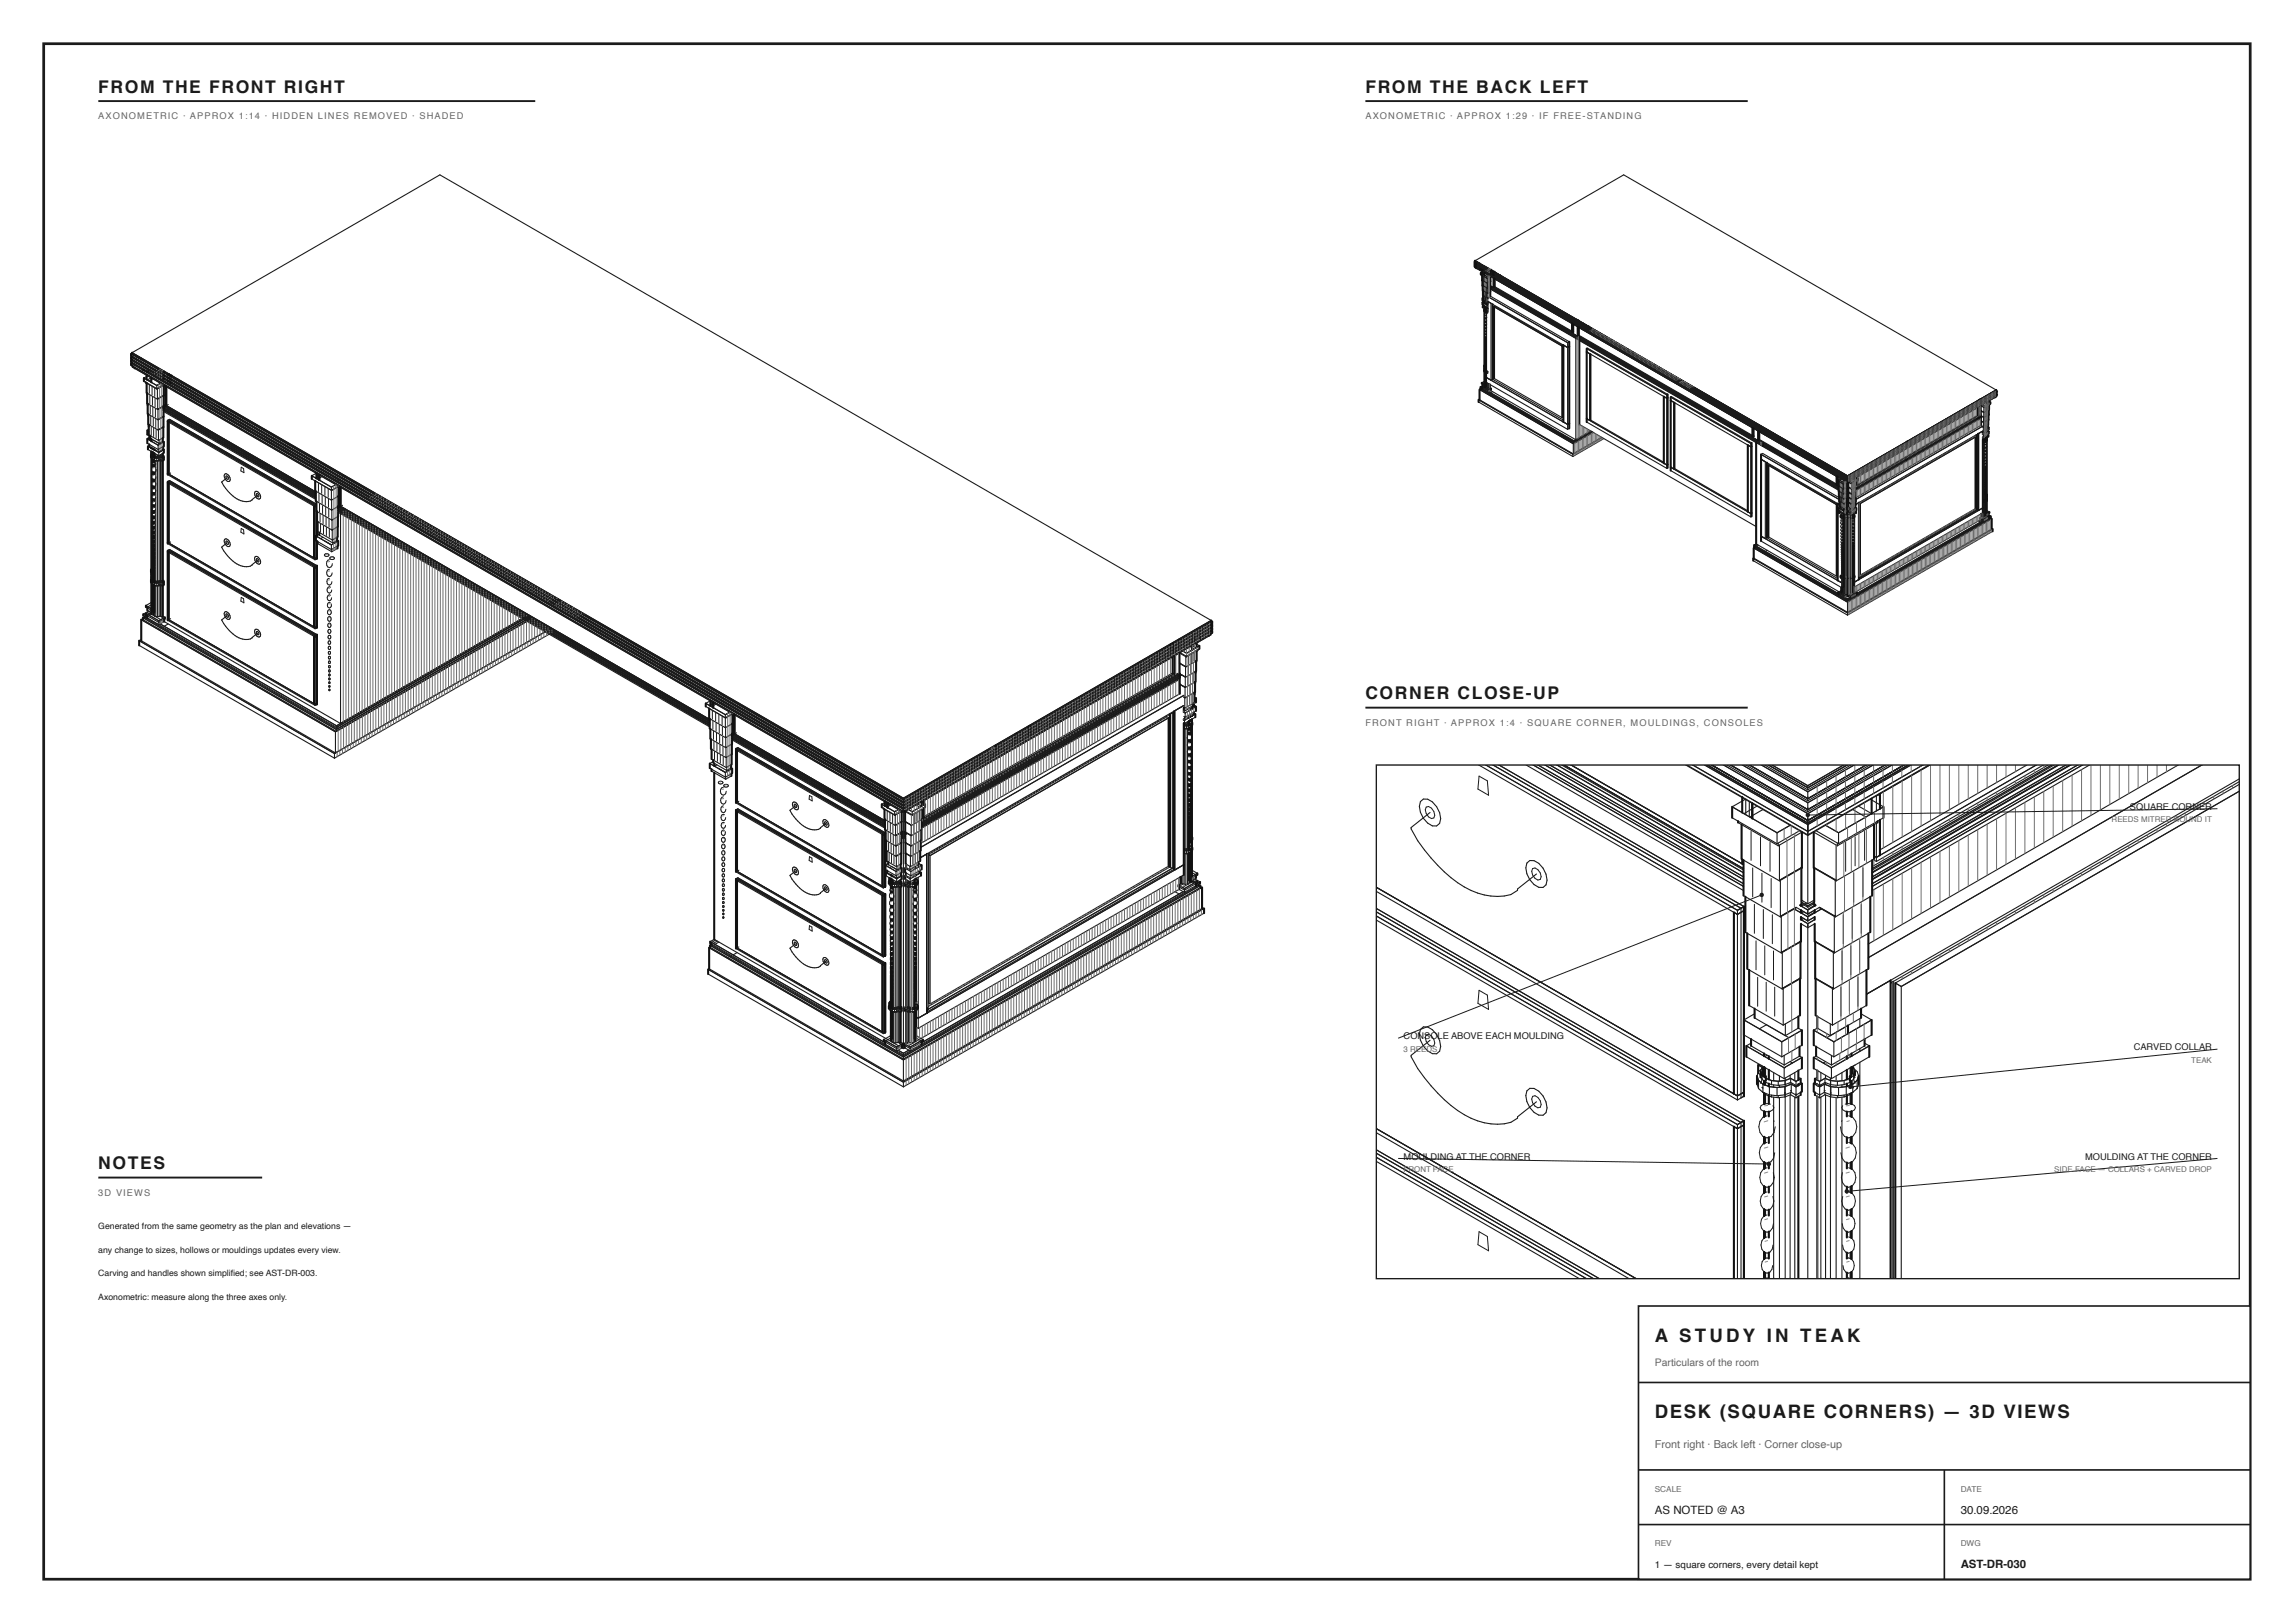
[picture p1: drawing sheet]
<svg xmlns="http://www.w3.org/2000/svg" width="420mm" height="297mm" viewBox="0 0 420 297" stroke-linecap="round" stroke-linejoin="round" font-family="sans-serif">
<defs><g id="words">
<g font-size="3.4" fill="#1b1b1b">
<text x="303" y="245.5">A S T U D Y I N T E A K</text>
<text x="303" y="259.5">DESK (SQUARE CORNERS) — 3D VIEWS</text>
</g>
<g font-size="3.2" fill="#1b1b1b">
<text x="18" y="17">FROM THE FRONT RIGHT</text>
<text x="250" y="17">FROM THE BACK LEFT</text>
<text x="250" y="128">CORNER CLOSE-UP</text>
<text x="18" y="214">NOTES</text>
</g>
<g font-size="2.1" fill="#1b1b1b">
<text x="303" y="277">AS NOTED @ A3</text>
<text x="359" y="277">30.09.2026</text>
<text x="359" y="287">AST-DR-030</text>
</g>
<text font-size="2" fill="#666" x="303" y="265">Front right · Back left · Corner close-up</text>
<text font-size="1.9" fill="#666" x="303" y="250">Particulars of the room</text>
<text font-size="1.8" fill="#1b1b1b" x="303" y="287">1 — square corners, every detail kept</text>
<g font-size="1.7" fill="#666">
<text x="18" y="21.8">AXONOMETRIC · APPROX 1:14 · HIDDEN LINES REMOVED · SHADED</text>
<text x="250" y="21.8">AXONOMETRIC · APPROX 1:29 · IF FREE-STANDING</text>
<text x="250" y="132.8">FRONT RIGHT · APPROX 1:4 · SQUARE CORNER, MOULDINGS, CONSOLES</text>
<text x="18" y="218.8">3D VIEWS</text>
</g>
<g font-size="1.7" fill="#1b1b1b">
<text x="390" y="148.2">SQUARE CORNER</text>
<text x="257" y="190.2">CONSOLE ABOVE EACH MOULDING</text>
<text x="390.7" y="192.2">CARVED COLLAR</text>
<text x="257" y="212.2">MOULDING AT THE CORNER</text>
<text x="381.8" y="212.2">MOULDING AT THE CORNER</text>
</g>
<g font-size="1.6" fill="#1b1b1b">
<text x="18" y="225">Generated from the same geometry as the plan and elevations —</text>
<text x="18" y="229.3">any change to sizes, hollows or mouldings updates every view.</text>
<text x="18" y="233.6">Carving and handles shown simplifi ed; see AST-DR-003.</text>
<text x="18" y="237.9">Axonometric: measure along the three axes only.</text>
</g>
<g font-size="1.5" fill="#666">
<text x="303" y="273">SCALE</text>
<text x="359" y="273">DATE</text>
<text x="303" y="283">REV</text>
<text x="359" y="283">DWG</text>
</g>
<g font-size="1.4" fill="#666">
<text x="386.6" y="150.5">REEDS MITRED ROUND IT</text>
<text x="257" y="192.5">3 REEDS</text>
<text x="401.2" y="194.5">TEAK</text>
<text x="257" y="214.5">FRONT FACE</text>
<text x="376.1" y="214.5">SIDE FACE — COLLARS + CARVED DROP</text>
</g>
</g></defs>
<path d="M8 8h404v281h-404z" fill="none" stroke="#1b1b1b" stroke-width=".5"/>
<path d="M18 18.5h80" fill="none" stroke="#1b1b1b" stroke-width=".35"/>
<g fill="none" stroke="#1b1b1b" stroke-width=".18">
<path d="M27.3 70.5v1.5M27.4 72.4v1.5M27.5 74.3v1.5M27.6 76.2v1.5M27.7 78.1v1.5M27.8 70.8v1.5M27.9 72.6v1.6M28 74.5v1.6M28.1 76.4v1.6M28.1 78.3v1.6M28.3 71v1.5M28.4 72.9v1.5"/>
<path d="M28.4 74.8v1.5M28.5 76.7v1.5M28.6 78.6v1.5M28.1 97.6a.26 .26 0 0 1 .3 .3 .26 .26 0 0 1-.3 .2l-.1-.2zM28.2 85.3a.55 .55 0 0 0-.4 .7 .55 .55 0 0 0 .6 .4l.2-.5M28.2 86.7a.51 .51 0 0 0-.4 .6 .51 .51 0 0 0 .6 .4l.2-.4M28.2 88a.49 .49 0 0 0-.4 .6 .49 .49 0 0 0 .6 .4l.1-.2v-.5M28.2 91.7a.4 .4 0 0 0-.3 .4 .4 .4 0 0 0 .4 .4l.2-.4M28.2 89.3a.45 .45 0 0 0-.4 .5 .45 .45 0 0 0 .5 .4l.2-.4v-.2M28.2 90.5a.43 .43 0 0 0-.4 .5 .43 .43 0 0 0 .5 .4l.2-.4M28.3 92.8a.36 .36 0 0 0-.4 .4 .36 .36 0 0 0 .4 .3l.2-.3M28.3 96.7a.28 .28 0 0 0-.4 .3 .28 .28 0 0 0 .4 .3l.1-.5"/>
<path d="M28.3 95.8a.3 .3 0 0 0-.4 .3 .3 .3 0 0 0 .4 .3l.1-.5M28.3 93.9a.33 .33 0 0 0-.4 .3 .33 .33 0 0 0 .4 .3l.1-.3M28.3 94.9a.32 .32 0 0 0-.4 .3 .32 .32 0 0 0 .4 .3l.1-.5M28.3 84.7l-.4 .1a.31 .31 0 0 0 .3 .3 .31 .31 0 0 0 .3-.3M28.5 85.6h.1M41.4 87.1a.39 .39 0 0 1 .4 .2 .39 .39 0 0 1 0 .4h-.1a.45 .45 0 0 1-.3-.6zM41.4 99a.39 .39 0 0 1 .4 .2 .39 .39 0 0 1 0 .4h-.1a.45 .45 0 0 1-.3-.6zM44.2 85.5l.4 .2 .1 .8-.6-.3zM44.2 96.7l.4 .3 .1 .7-.6-.3zM47 90.3h.1a.45 .45 0 0 1 .3 .6 .39 .39 0 0 1-.4-.1 .39 .39 0 0 1 0-.5zM58.3 88.5v1.4M58.4 90.3v1.5"/>
<path d="M58.5 92.2v1.5M58.6 94.1v1.4M58.7 95.9v1.5M58.9 88.8v1.5M59 90.7v1.4M59.1 92.5v1.5M59.1 94.4v1.4M59.2 96.2v1.5M59.5 89.2v1.4M59.6 91v1.5M59.6 92.8v1.5M59.7 94.7v1.4"/>
<path d="M59.8 96.5v1.5M60.1 89.5v1.5M60.1 91.3v1.5M60.2 93.2v1.4M60.2 95v1.5M60.3 96.8v1.5M41.4 112.4a.39 .39 0 0 1 .4 .1 .39 .39 0 0 1 0 .4 .39 .39 0 0 1-.4-.1 .39 .39 0 0 1 0-.4zM44.2 109.3l.4 .3 .1 .7-.6-.3zM47 102.2a.39 .39 0 0 1 .3 .2 .39 .39 0 0 1 .1 .4 .39 .39 0 0 1-.4-.1 .39 .39 0 0 1 0-.5zM47 115.6l.1-.1a.46 .46 0 0 1 .3 .6h-.3zM59.4 101.4l.2-.1a.47 .47 0 0 1 .6 .3 .41 .41 0 0 1-.4 .2 .41 .41 0 0 1-.4-.4zM60.1 111.6a.42 .42 0 0 1 .6 .4 .42 .42 0 0 1-.6 .4 .55 .55 0 0 1 0-.8z"/>
<path d="M60.1 112.9a.39 .39 0 0 1 .5 .4 .39 .39 0 0 1-.5 .3 .52 .52 0 0 1 0-.7zM60.2 114.1a.36 .36 0 0 1 .4 .3 .36 .36 0 0 1-.4 .4 .48 .48 0 0 1 0-.7zM60.2 115.2a.34 .34 0 0 1 .4 .3 .34 .34 0 0 1-.4 .4 .45 .45 0 0 1 0-.7zM60.2 116.3a.31 .31 0 0 1 .4 .3 .31 .31 0 0 1-.4 .3l-.2-.3zM60.2 117.3a.29 .29 0 0 1 .3 .3 .29 .29 0 0 1-.3 .3l-.1-.3zM60.2 118.3a.27 .27 0 0 1 .3 .3 .27 .27 0 0 1-.3 .2l-.1-.2zM60.3 102.4a.76 .76 0 0 0-.5 .7 .76 .76 0 0 0 .5 .8l.5-.4v-.4M60.3 104.2a.7 .7 0 0 0-.5 .6 .7 .7 0 0 0 .5 .7l.4-.3 .1-.4M60.3 105.8a.65 .65 0 0 0-.5 .6 .65 .65 0 0 0 .5 .7l.4-.3 .1-.4M60.4 102l.2-.1a.46 .46 0 0 1 .6 .2 .42 .42 0 0 1-.4 .3 .42 .42 0 0 1-.4-.4zM60.5 110.3a.45 .45 0 0 0-.6 .5 .45 .45 0 0 0 .6 .4l.2-.5-.1-.2M60.5 108.9a.48 .48 0 0 0-.6 .5 .48 .48 0 0 0 .6 .5l.2-.5"/>
<path d="M60.5 107.5a.52 .52 0 0 0-.6 .5 .52 .52 0 0 0 .6 .5l.2-.5M218.1 119.7v1.6M218.6 119.5v1.5M130.4 130.1v1.5M130.5 132v1.4M130.6 133.8v1.5M130.7 135.7v1.5M130.8 137.5v1.5M131 130.5v1.4M131.1 132.3v1.5M131.2 134.2v1.4M131.3 136v1.5"/>
<path d="M131.3 137.9v1.4M131.6 130.8v1.5M131.7 132.7v1.4M131.8 134.5v1.4M131.8 136.3v1.5M131.9 138.2v1.4M132.2 131.2v1.4M132.3 133v1.4M132.3 134.8v1.5M132.4 136.6v1.5M132.4 138.5v1.4M217.4 127.6v1.5"/>
<path d="M217.4 134.6h.1M217.4 125.7v1.5M217.5 123.8v1.5M217.6 121.9v1.5M217.6 133.7l.5 .1a.31 .31 0 0 1-.3 .3 .31 .31 0 0 1-.3-.3M217.6 120v1.5M217.8 134.3a.55 .55 0 0 1 .4 .7 .55 .55 0 0 1-.6 .4l-.3-.5M217.8 135.7a.51 .51 0 0 1 .4 .6 .51 .51 0 0 1-.6 .4l-.2-.4M217.8 137a.49 .49 0 0 1 .3 .6 .49 .49 0 0 1-.5 .4l-.2-.4v-.3M217.8 138.3a.45 .45 0 0 1 .3 .5 .45 .45 0 0 1-.5 .4l-.1-.2v-.4M217.8 139.5a.43 .43 0 0 1 .3 .5 .43 .43 0 0 1-.5 .4l-.2-.4M217.8 127.3v1.6"/>
<path d="M217.9 125.4v1.6M218 123.5v1.6M218 121.6v1.6M218.3 127.1v1.5M218.3 125.2v1.5M218.4 123.3v1.5M218.5 121.4v1.5M131.6 143.1l.1-.1a.46 .46 0 0 1 .7 .2 .49 .49 0 0 1-.9 0zM132.3 153.3a.42 .42 0 0 1 .5 .4 .42 .42 0 0 1-.5 .4 .55 .55 0 0 1 0-.8zM132.3 154.5a.39 .39 0 0 1 .5 .4 .39 .39 0 0 1-.5 .4 .53 .53 0 0 1 0-.8zM132.3 155.7a.36 .36 0 0 1 .4 .4 .36 .36 0 0 1-.4 .3 .48 .48 0 0 1 0-.7zM132.3 156.8a.34 .34 0 0 1 .4 .4 .34 .34 0 0 1-.4 .3 .45 .45 0 0 1 0-.7z"/>
<path d="M132.3 157.9a.31 .31 0 0 1 .4 .3 .31 .31 0 0 1-.4 .3l-.1-.3zM132.3 159a.29 .29 0 0 1 .4 .2 .29 .29 0 0 1-.4 .3l-.1-.3zM132.4 144.1a.75 .75 0 0 0-.5 .7 .75 .75 0 0 0 .5 .7l.3-.1 .3-.6M132.4 145.8a.71 .71 0 0 0-.5 .7 .71 .71 0 0 0 .5 .7l.3-.1 .2-.6M132.4 147.5a.65 .65 0 0 0-.4 .6 .65 .65 0 0 0 .4 .6l.3-.1 .2-.5M132.6 143.7l.1-.1a.47 .47 0 0 1 .7 .2 .41 .41 0 0 1-.5 .2 .41 .41 0 0 1-.3-.3zM132.6 152a.45 .45 0 0 0-.5 .4 .45 .45 0 0 0 .5 .4l.2-.4v-.3M132.6 150.6a.48 .48 0 0 0-.6 .4 .48 .48 0 0 0 .6 .5l.2-.5M132.6 149.1a.52 .52 0 0 0-.6 .5 .52 .52 0 0 0 .6 .5l.3-.5M145.4 147.2h.2a.46 .46 0 0 1 .2 .6h-.1a.45 .45 0 0 1-.3-.6zM145.4 159.1h.2a.46 .46 0 0 1 .2 .6l-.2-.1zM148.2 145.6l.4 .2 .1 .8-.6-.4z"/>
<path d="M148.2 156.8l.4 .2 .1 .8-.6-.3zM151 150.4a.39 .39 0 0 1 .4 .2 .39 .39 0 0 1 0 .4 .39 .39 0 0 1-.4-.2 .39 .39 0 0 1 0-.4zM162.4 148.5v1.5M162.5 150.4v1.5M162.6 152.3v1.5M162.7 154.2v1.5M162.8 156.1v1.5M162.9 148.7v1.6M163 150.6v1.6M163.1 152.5v1.6M163.2 154.4v1.6M163.2 156.3v1.6"/>
<path d="M163.4 149v1.5M163.5 150.9v1.5M163.5 152.8v1.5M163.6 154.7v1.5M163.7 156.6v1.5M167.1 156.6v1.5M167.2 154.7v1.5M167.3 152.8v1.5M167.3 150.9v1.5M167.4 149v1.5M167.6 156.3v1.6M167.7 154.4v1.6"/>
<path d="M167.7 152.5v1.6M167.8 150.6v1.6M167.9 148.7v1.6M168 156.1v1.5M168.1 154.2v1.5M168.2 152.3v1.5M168.3 150.4v1.5M168.4 148.5v1.5M217.6 142.9a.34 .34 0 0 1 .4 .3 .34 .34 0 0 1-.4 .3l-.1-.3M217.6 143.9a.31 .31 0 0 1 .4 .3 .31 .31 0 0 1-.4 .3l-.1-.5M217.6 144.8a.3 .3 0 0 1 .4 .3 .3 .3 0 0 1-.4 .3v-.5M217.7 145.7a.28 .28 0 0 1 .3 .3 .28 .28 0 0 1-.3 .3l-.1-.5"/>
<path d="M217.7 146.6a.26 .26 0 0 1 .3 .3 .26 .26 0 0 1-.3 .2l-.1-.2zM217.7 141.8a.36 .36 0 0 1 .4 .4 .36 .36 0 0 1-.5 .3l-.1-.3M217.8 140.7a.4 .4 0 0 1 .3 .4 .4 .4 0 0 1-.5 .4l-.1-.4M145.4 172.4a.39 .39 0 0 1 .4 .2 .39 .39 0 0 1 0 .4 .39 .39 0 0 1-.3-.2 .39 .39 0 0 1-.1-.4zM148.2 169.4l.4 .2 .1 .8-.6-.3zM151 162.3a.39 .39 0 0 1 .4 .2 .39 .39 0 0 1 0 .4 .39 .39 0 0 1-.4-.2 .39 .39 0 0 1 0-.4zM151 175.6h.1a.45 .45 0 0 1 .3 .6h-.1a.46 .46 0 0 1-.3-.6zM163.2 175.6a.26 .26 0 0 1 .3 .3 .26 .26 0 0 1-.3 .2l-.1-.2zM163.3 163.3a.55 .55 0 0 0-.4 .7 .55 .55 0 0 0 .6 .4l.2-.5M163.3 164.7a.51 .51 0 0 0-.4 .6 .51 .51 0 0 0 .6 .4l.2-.4M163.3 166a.49 .49 0 0 0-.4 .6 .49 .49 0 0 0 .6 .4l.1-.2v-.5M163.3 167.3a.45 .45 0 0 0-.4 .5 .45 .45 0 0 0 .5 .4l.2-.4v-.2"/>
<path d="M163.3 168.5a.43 .43 0 0 0-.4 .5 .43 .43 0 0 0 .5 .4l.2-.4M163.3 169.7a.4 .4 0 0 0-.3 .4 .4 .4 0 0 0 .4 .4l.2-.4M163.4 170.8a.36 .36 0 0 0-.4 .4 .36 .36 0 0 0 .4 .3l.2-.3M163.4 174.7a.28 .28 0 0 0-.4 .3 .28 .28 0 0 0 .4 .3l.1-.5M163.4 173.8a.3 .3 0 0 0-.4 .3 .3 .3 0 0 0 .4 .3l.1-.5M163.4 171.9a.33 .33 0 0 0-.4 .3 .33 .33 0 0 0 .4 .3l.1-.3M163.4 172.9a.32 .32 0 0 0-.4 .3 .32 .32 0 0 0 .4 .3l.1-.5M163.4 162.7l-.4 .1a.31 .31 0 0 0 .3 .3 .31 .31 0 0 0 .3-.3M163.6 163.6h.1M167.2 163.6h.1M167.4 162.7l.4 .1a.31 .31 0 0 1-.3 .3 .31 .31 0 0 1-.3-.3M167.4 171.9a.34 .34 0 0 1 .4 .3 .34 .34 0 0 1-.4 .3l-.1-.3"/>
<path d="M167.4 172.9a.31 .31 0 0 1 .4 .3 .31 .31 0 0 1-.4 .3l-.1-.5M167.4 173.8a.3 .3 0 0 1 .4 .3 .3 .3 0 0 1-.4 .3l-.1-.5M167.4 174.7a.28 .28 0 0 1 .4 .3 .28 .28 0 0 1-.4 .3l-.1-.5M167.4 175.6a.26 .26 0 0 1 .4 .3 .26 .26 0 0 1-.4 .2l-.1-.2zM167.4 170.8a.36 .36 0 0 1 .4 .4 .36 .36 0 0 1-.4 .3l-.2-.3M167.5 167.3a.45 .45 0 0 1 .4 .5 .45 .45 0 0 1-.5 .4l-.2-.4v-.2M167.5 163.3a.55 .55 0 0 1 .5 .7 .55 .55 0 0 1-.7 .4l-.2-.5M167.5 164.7a.51 .51 0 0 1 .4 .6 .51 .51 0 0 1-.6 .4l-.2-.4M167.5 166a.49 .49 0 0 1 .4 .6 .49 .49 0 0 1-.6 .4l-.1-.4v-.3M167.5 168.5a.43 .43 0 0 1 .4 .5 .43 .43 0 0 1-.5 .4l-.2-.4M167.5 169.7a.4 .4 0 0 1 .4 .4 .4 .4 0 0 1-.5 .4l-.2-.4"/>
<circle cx="28.1" cy="98.7" r=".25"/>
<circle cx="28.1" cy="99.5" r=".23"/>
<circle cx="28.1" cy="101.7" r=".19"/>
<circle cx="28.1" cy="100.3" r=".22"/>
<circle cx="28.1" cy="104.9" r=".14"/>
<circle cx="28.1" cy="102.4" r=".18"/>
<circle cx="28.1" cy="104.3" r=".15"/>
<circle cx="28.1" cy="103.7" r=".16"/>
<circle cx="28.2" cy="103.1" r=".17"/>
<circle cx="28.2" cy="101" r=".2"/>
<circle cx="60.3" cy="119.5" r=".25"/>
<circle cx="60.3" cy="120.3" r=".24"/>
<circle cx="60.3" cy="121.2" r=".22"/>
<circle cx="60.3" cy="122" r=".2"/>
<circle cx="60.3" cy="122.8" r=".19"/>
<circle cx="60.3" cy="125.6" r=".14"/>
<circle cx="60.3" cy="124.9" r=".15"/>
<circle cx="60.3" cy="126.3" r=".13"/>
<circle cx="60.3" cy="123.5" r=".17"/>
<circle cx="60.3" cy="124.3" r=".17"/>
<circle cx="217.7" cy="148.5" r=".23"/>
<circle cx="217.7" cy="147.7" r=".25"/>
<circle cx="217.7" cy="149.3" r=".22"/>
<circle cx="217.7" cy="150" r=".2"/>
<circle cx="217.7" cy="150.7" r=".19"/>
<circle cx="217.7" cy="152.1" r=".17"/>
<circle cx="217.7" cy="151.4" r=".18"/>
<circle cx="217.7" cy="153.9" r=".14"/>
<circle cx="217.7" cy="153.3" r=".15"/>
<circle cx="217.7" cy="152.7" r=".16"/>
<circle cx="132.4" cy="160.2" r=".27"/>
<circle cx="132.4" cy="161.1" r=".25"/>
<circle cx="132.4" cy="162" r=".23"/>
<circle cx="132.4" cy="162.8" r=".22"/>
<circle cx="132.4" cy="164.4" r=".19"/>
<circle cx="132.4" cy="165.9" r=".16"/>
<circle cx="132.4" cy="165.2" r=".17"/>
<circle cx="132.4" cy="166.6" r=".15"/>
<circle cx="132.4" cy="167.9" r=".13"/>
<circle cx="132.4" cy="167.3" r=".14"/>
<circle cx="132.4" cy="163.6" r=".2"/>
<circle cx="163.2" cy="176.7" r=".25"/>
<circle cx="163.2" cy="179" r=".2"/>
<circle cx="163.2" cy="179.7" r=".19"/>
<circle cx="163.2" cy="178.3" r=".22"/>
<circle cx="163.3" cy="177.5" r=".23"/>
<circle cx="167.5" cy="176.7" r=".25"/>
<circle cx="167.5" cy="178.3" r=".22"/>
<circle cx="167.5" cy="179" r=".2"/>
<circle cx="167.5" cy="177.5" r=".23"/>
<circle cx="167.5" cy="179.7" r=".19"/>
<circle cx="163.2" cy="182.9" r=".14"/>
<circle cx="163.2" cy="180.4" r=".18"/>
<circle cx="163.2" cy="182.3" r=".15"/>
<circle cx="163.2" cy="181.7" r=".16"/>
<circle cx="163.2" cy="181.1" r=".17"/>
<circle cx="167.5" cy="181.1" r=".17"/>
<circle cx="167.5" cy="180.4" r=".18"/>
<circle cx="167.5" cy="182.9" r=".14"/>
<circle cx="167.5" cy="182.3" r=".15"/>
<circle cx="167.5" cy="181.7" r=".16"/>
</g>
<g fill="none" stroke="#1b1b1b" stroke-width=".2">
<path d="M24 65.1l141.4 81.6M24 65.7l141.4 81.6 56.5-32.6M24 66.3l141.4 81.6M24 66.8l141.4 81.7M24.2 64.7l141.2 81.5 56.4-32.6M24.2 64.8l141.2 81.5M24.2 65.3l141.2 81.6M24.2 65.9l141.2 81.5M24.2 66.5l141.2 81.5M24.2 65.8l-.2 .1 141.4 81.6M24.2 66.4l-.2 .1 141.4 81.6 56.5-32.6-.1-.1-56.4 32.5M24.2 64.5l56.3-32.5 141.3 81.5-56.4 32.6z"/>
<path d="M24.2 64.6v.1M24.2 64.7l-.2 .1 141.4 81.6M24.3 67.2l141.1 81.4M24.5 64.9l-.1 .1M24.5 65.5l-.1 .1M24.5 66.1h-.1M24.5 66.7h-.1M24.6 64.9h.1M24.6 65h-.1M24.6 65.6h-.1M24.6 66.1l-.1 .1M24.6 67.4l140.8 81.3"/>
<path d="M24.6 66.7v.1M24.7 64.9h.1M25 65.2l-.1 .1M25 65.8h-.1M25 66.4h-.1M25 67h-.1M25.1 65.2h.1M25.1 65.3h-.1M25.1 65.9h-.1M25.1 66.5h-.1M25.2 65.2h.1M25.5 65.5l-.1 .1"/>
<path d="M25.5 66.1h-.1M25.5 66.7h-.1M25.6 65.5h.1M25.6 65.6h-.1M25.6 66.2h-.1M25.6 67.3l-.1 .1M25.7 65.5h.1M26 65.8h-.1M26 66.4h-.1M26.1 65.7h.1M26.1 65.9h-.1M26.1 67l-.1 .1"/>
<path d="M26.2 65.8h.1M26.2 67.7l139.2 80.3M26.3 69.8l2.4 1.3M26.5 66.1l-.1 .1M26.5 67.2l-.1 .1M26.6 66h.1M26.6 66.7l-.1 .1M26.7 70l2.1 1.2M26.7 67.4h.1M26.8 71.9l2 1.1M26.9 73.8l2 1.1M27 79.5l.5 .4"/>
<path d="M27 67h-.1M27 68.8l-.7 .4 2.4 1.3M27 75.7l1.9 1.1M27.1 66.5h-.1M27.1 77.6l1.9 1.1M27.2 67.6l-.1 .1M27.2 66.4h.1M27.2 67.1l-.1 .1M27.2 79.6l1.8 1M27.2 78.6l-.2 .1 .2 .2M27.4 67.7l-.1 .1M27.5 66.7h-.1"/>
<path d="M27.5 80l-.5 .3 1.9 1.2M27.5 67.9h.1M27.6 66.6h.1M27.6 69.2l-.6 .3M27.7 67.4h-.1M27.7 66.8l-.1 .1M27.8 66.8h.1M27.9 67.5h-.1M28 69.3l-.7 .4M28 68.1l-.1 .1M28 67.6h.1M28.2 67.1h-.1"/>
<path d="M28.3 67h.1M28.3 67.2h.1M28.4 67.1h.1M28.5 67.8l-.1 .1M28.5 68.4h-.1M28.5 67.3h-.1M28.6 67.2h.1M28.7 70.5v.6M28.7 68.5l-.1 .1M28.8 71.1v.1M28.8 71.2v1.8M28.8 73l.1 1.9"/>
<path d="M28.9 74.8v.1M28.9 74.9v1.9M28.9 76.7l.1 2M29 67.5l-.1 .1M29 78.6h.1M29 68.1l-.1 .1M29 78.6v2M29.1 67.5h.1M29.2 68.2l-.1 .1M29.4 70.2l-.7 .3M29.5 67.8l-.1 .1M29.6 67.8h.1"/>
<path d="M29.6 74.5l28.2 16.3M29.7 74.4l-.8 .5M29.7 74.4l28.1 16.3M29.7 68h-.1M29.8 67.9h.1M29.9 70.4l-1.2 .7M29.9 78.1l-.9 .5M29.9 74.3l27.9 16.2M29.9 78.2l-.9 .5M29.9 74.9l27.9 16.1M29.9 75.3l27.9 16.1M29.9 75.1l27.9 16.1"/>
<path d="M29.9 76.2l-1 .6M29.9 74.3h.1M30 74.1l.3 .1M30 74.2l27.8 16M30 74.2l27.8 16.1-.1 .1M30 74.3h-.1M30 70.5l-1.2 .7M30 72.4l-1.2 .6M30 74.6l-.1 .1M30.3 75.2h-.1M30.3 74.4l-.1 .1M30.5 74.2l-.2-.1 27.5 15.9"/>
<path d="M30.5 70.7v3.5M30.6 75l-.1 .1M30.7 77.2l27 15.5M30.8 74l-.3 .2M30.9 77.3v9.5l.3-.2M31 74.8l-.2 .1M31 68.6h.1M31 68.7v.1M31 69.3v.1M31 69.9v.1M31 76.7l-.1 .1 27 15.6M31 76.7l26.9 15.6"/>
<path d="M31 76.7l-.3 .2 27 15.6M31.3 70l-.1 .1M31.5 70.1l-.1 .1M31.6 69.6l-.1 .1M31.7 70.3h-.1M31.8 70.3h-.1M31.8 69.7l-.1 .1M31.9 76.1l-.1 .1M32 69.9h-.1M32 70.4l-.1 .1M32.1 69.3l-.1 .1M32.1 70.5h-.1"/>
<path d="M32.2 69.3h.1M32.2 70h-.1M32.3 75.9l-.2 .1M32.3 76.3h-.2M32.3 70l-.1 .1M32.3 69.5h-.1M32.3 70.6v.1M32.4 69.4h.1M32.4 70.7h-.1M32.5 69.6h-.1M32.5 76.4l-.1 .1M32.5 70.2h-.1"/>
<path d="M32.6 75.7l-.2 .1M32.6 76.1l-.2 .1M32.6 70.2h-.1M32.6 69.5h.1M32.6 70.8h.1M32.7 69.7h-.1M32.8 69.7l-.1 .1M32.8 69.6h.1M32.8 70.9h-.1M32.8 76.6l-.1 .1M32.8 76.2l-.1 .1M32.8 70.3l-.1 .1"/>
<path d="M32.9 69.7h.1M32.9 75.9l-.2 .1M32.9 70.4h-.1M33 69.9h-.1M33.1 69.9l-.1 .1M33.1 69.8h.1M33.1 76.4l-.1 .1M33.1 76.1h-.1M33.1 70.5v.1M33.2 69.8v.1M33.3 70.6l-.1 .1M33.3 70l-.1 .1"/>
<path d="M33.4 70.1h-.1M33.4 70h.1M33.4 76.2l-.1 .1M33.5 70h.1M33.6 70.2v.1M33.7 70.2h.1M33.8 70.3l-.1 .1M33.9 70.3h.1M34.7 71.9l-.1 .1M35.2 71.7h-.1M35.3 72.3l-.1 .1M35.6 71.4h.1"/>
<path d="M35.7 71.3h.1M35.8 72l-.1 .1M36.3 71.7l-.1 .1M36.4 71.7h.1M36.9 73.2l-.1 .1M37.2 73.4l-.1 .1M37.4 72.9l-.1 .1M37.4 73.6h.1M37.7 73.1l-.1 .1M37.8 73.7l-.1 .1M37.9 72.7h-.1M37.9 73.3h.1"/>
<path d="M38 72.6h.1M38.2 72.8l-.1 .1M38.2 73.4v.1M38.3 72.8h.1M38.4 73h-.1M38.5 72.9h.1M38.7 73.2h.1M38.8 73.1h.1M27 81.1l1.9 1.1M27.1 82.2l2 1.2M27.3 81.7l1.8 1M27.3 81.5l-.2 .2 2 1.1"/>
<path d="M27.3 80.1l-.2 .1 .6 .4M27.3 80.2l.4 .3M27.5 80.2l1.6 .9M27.6 83.7l.1 .2M27.6 81.8l.1 .3v-.2M27.7 83.1l.1 .1M27.7 83.5v.4M27.7 83.9l.3 .2M27.7 83.5l.3 .2M27.8 82.6l.2 .2-.3 .2v.5M27.8 80.8l.3-.2 1.2 .6M27.8 83.3l.1 .1"/>
<path d="M27.8 82.7l.2 .1M27.8 83.2l.1 .2M27.9 84.1l.5 .2M27.9 83.8l.1 .1M27.9 83.4l-.1 .2M27.9 83.2h.1M27.9 83.2v.2M27.9 83.4l.5 .3M27.9 83.2l.5 .3M27.9 83.4h.1M28 83.2h.1M28 83.7v.4"/>
<path d="M28 84.1l.3 .1M28 83.7l.7 .2M28 82.8l-.2 .2 .1 .2M28 83h.1M28.1 82.8v.9M28.1 84.2v.5M28.1 85.1v.3M28.1 86.5v.3M28.1 87.8v.3M28.1 89v.3M28.1 90.2v.3M28.1 91.4v.3"/>
<path d="M28.1 92.5v.3M28.1 93.5v.3M28.1 94.5v.3M28.1 95.5v.3M28.1 96.4v.3M28.1 97.3v.3M28.1 98.1v.3M28.1 98.9v.4M28.1 99.7v.3M28.1 83.3h.1M28.1 82.8h.1M28.2 82.2h-.1"/>
<path d="M28.3 82.9v.5M28.3 83.6v.6M28.3 84.3v.4M28.3 85.1v.3M28.3 86.5v.3M28.3 87.8v.3M28.3 89v.3M28.3 90.2v.3M28.3 91.4v.3M28.3 92.5v.3M28.3 93.5v.3M28.3 94.5v.3"/>
<path d="M28.3 95.5v.3M28.3 96.4v.3M28.3 97.3v.3M28.3 98.1v.4M28.3 98.9v.4M28.3 99.7v.3M28.3 84.2l.4 .1M28.4 83.5v.2M28.4 84.2v.1M28.4 84.3l.4 .1M28.4 83.7h.4M28.4 83.5h.4"/>
<path d="M28.5 83.1v.4M28.5 83.7v.1M28.5 84.4v22M28.7 83.9v.4M28.8 83.5v.2M28.8 84.3v.1M28.8 83.2v.3M28.8 83.7v.1M28.8 84.4v22M28.9 81.5v.7M29.1 82.2v.5M29.1 82.8v.6"/>
<path d="M29.1 82.8h.1M29.1 82.7l.8-.5 .1 .1-.9 .5M29.1 84.1h.1M29.1 80.5v.6M29.1 83.4v29.4M29.1 81.1l.7-.4 .2 .2-1.1 .6M29.4 83.2v.2M29.4 83.6v.1M29.4 84.2v22M29.4 82.5l.1 .1M29.4 84.2l-.6 .2M29.4 83.4v.2"/>
<path d="M29.4 84.2l.3 .2M29.4 84h.1M29.4 83.6l-.6 .1M29.4 83.4l-.6 .1M29.4 83.6l.3 .1M29.4 83.4l.3 .1M29.4 83.7v.5M29.4 83.7l-.7 .2M29.4 83.7l.3 .1M29.6 83.1v.4M29.6 83.7v.1M29.6 84.4v22"/>
<path d="M29.7 83.5v.2M29.7 83.8v.6M29.7 83.7l.3-.1-.3 .2M29.8 83.3l.1 .1-.2 .1M29.9 80.1l-.9 .5M29.9 84.2l-.2 .2M30 82.9l-.9 .5M30 84.1l-.3 .1-.3-.1-.7 .2M30 81.6l-1.1 .6M30.7 86.6l27 15.6M30.7 86.9l27 15.5M30.7 99.3l27 15.5"/>
<path d="M30.7 99.5l27 15.6M31 88h-.1l27 15.6M31 88l27 15.5M31 88l-.3 .1 27 15.6M31.2 99.2l-.3 .2v-10.9l-.2-.1 27 15.5M41.1 86.8l.1-.1a.91 .91 0 0 1 .7 1.4 .99 .99 0 0 1-.8-1.3zM41.1 98.7l.1-.1a.9 .9 0 0 1 .7 1.4 .99 .99 0 0 1-.8-1.3zM41.6 87.4l-1 .8a5.9 5.9 0 0 0 4.5 3.6 1.07 1.07 0 0 0 1.1-.4l1-.8M41.6 99.3l-1 .8a5.9 5.9 0 0 0 4.5 3.6 1.07 1.07 0 0 0 1.1-.4l1-.8M46.7 90l.1-.1a.9 .9 0 0 1 .7 1.4 1.01 1.01 0 0 1-.8-1.3zM56.3 90.2h-.1M56.4 90.2l-.1 .1"/>
<path d="M56.6 90l-.1 .1M56.7 90.1h-.1M56.9 90.5l-.2 .1M56.9 89.8l-.1 .1M57.1 89.9h-.2M57.1 87.6l3.6 2.1M57.2 90.7h-.1M57.2 90.3l-.1 .1M57.5 92.6l.2 .1M57.5 90.5l-.1 .1M57.5 90.1l-.1 .1M57.7 92.5v9.9"/>
<path d="M57.7 89.8l3 1.7M57.8 91.7l2.9 1.6 1.2-.7M57.8 92.4l-.1 .1M57.8 98.9l2.9 1.7M57.8 98.1l2.9 1.6M57.9 92.4v5.7M57.9 98.9v3.4l.1-.1-.3 .2M57.9 92.4l-.2 .1M57.9 86.6l-.8 .5 3.6 2M57.9 92.6l-.2 .1M57.9 93.5l2.9 1.7M58 95.4l2.8 1.6"/>
<path d="M58.1 86.7v1M58.1 99.5l2.6 1.5M58.2 97.3l2.6 1.5M58.3 86.8v1M58.5 97.9l2.4 1.5M58.5 97.7l-.7 .4M58.6 87l-.8 .5M58.9 87.2l-.8 .5M59.1 98.3l-.4 .3M60.7 89.1v2.4M60.7 99.7v.9M60.7 91.4l.1 3.8"/>
<path d="M60.7 93.3h.1M60.7 89.7h.1M60.8 95.1v1.9M60.8 96.9v1.9M60.9 98.8v.6M60.9 99.4l.8-.5 .2 .1-1.2 .7M61 99.3l.2 .1M61.3 87.3l-.1 .1M61.4 87.4h-.1M61.5 88.7l-.8 .4M61.6 92.8l68.3 39.5M61.8 87l-.1 .1"/>
<path d="M61.8 92.7l68.1 39.4M61.8 87.6l-.1 .1M61.8 98.2l-1 .6M61.9 96.4l-1.1 .6M61.9 87.1h-.1M61.9 92.7l68 39.3M61.9 93.4l68 39.3M61.9 93.2l68 39.3M61.9 93.7l68 39.3M61.9 93.5l68 39.3M61.9 94.5l-1.1 .7M61.9 99.9l-1.2 .7"/>
<path d="M61.9 92.5l.3 .2M61.9 92.6l68 39.3M62 92.5l-.1 .1M62 89l-1.3 .7M62 90.8l-1.3 .7M62.1 87.8l-.1 .1M62.2 92.6l67.7 39.1zM62.2 86.7v.1M62.3 87.3l-.1 .1M62.3 86.7h.1M62.3 94v38.4M62.4 89.2v3.5"/>
<path d="M62.4 86.8l-.1 .1M62.5 86.7v.1M62.5 93.7l-.2 .1M62.6 87.5l-.1 .1M62.7 92.5l-.3 .2M62.8 87.1h-.1M62.8 93.6h-.1M62.9 87h.1M63.1 87.2l-.1 .1M63.1 93.4h-.1M63.2 87.2h.1M63.7 88.7l-.1 .1"/>
<path d="M64.2 88.4l-.1 .1M64.7 88.2h-.1M64.8 88.1h.1M65.5 89.7l-.1 .1M65.9 90h-.1M66 89.4l-.1 .1M66 90l-.1 .1M66.1 90.1v.1M66.4 89.7h-.1M66.5 89.2h-.1M66.5 89.8h-.1M66.5 89.1h.1"/>
<path d="M66.6 89.8v.1M66.9 89.4h-.1M67 89.3h-.1M67 89.5h-.1M67.1 89.4h.1M67.1 89.6h-.1M67.2 89.5h.1M67.4 90.9h.1M67.9 90.6h.1M68.4 90.3l-.1 .1M68.5 90.2v.1M25.5 118.1l35.7 20.6"/>
<path d="M25.9 117.2l35.5 20.6M25.9 117l-.4 .2 35.7 20.7M26.2 113.4l35.4 20.4v-.3M26.2 113.2l-.3 .2 35.5 20.5M26.2 112.7l35.4 20.4M26.5 112.8l-.3 .2 35.4 20.5M26.5 113l35.3 20.4M26.5 113l-.2 .1M26.6 112.6h.1l2.4 1.3 1.1-.7M26.7 111.1l1 .6M26.9 112.6l-.2 .1M27 112.7l-.1 .1"/>
<path d="M27 111.7l.7 .4M27.2 111.8l-1 .6 .8 .4M27.6 112.1l-.6 .3M27.6 106.5l.1 .3M27.7 112.4l1.7 1M27.7 112.3l-.4 .3M27.7 106l.2 .3M27.7 110.7l-.6 .3M27.7 110.2l-1 .6 1 .6M27.7 104v.9l-.1-.2M27.7 106.3v.5M27.7 106.8l.3 .2"/>
<path d="M27.7 106.3l.3 .2M27.8 106.2h.1M27.8 105.5h-.1l.3 .2-.3 .2v.4M27.8 105.5l.2 .2M27.9 106.1v.2M27.9 106.9l.5 .3M27.9 106.7h.1M27.9 106.3l-.1 .2M27.9 106.1h.1M27.9 106.3l.5 .3M27.9 106.1l.5 .2M27.9 106.3h.1"/>
<path d="M28 106.5v.5M28 106v.1M28 107l.3 .1M28 106.5l.7 .2M28 111.7l-.2-.1-1.1 .6 2.4 1.4M28 111.9h.1M28 105.9h.1M28 105.4h.1M28 105.2l-.2 .1 .2 .1M28 112l-.9 .5 .6-.4M28 112.4l.1 .2M28 105.5l-.2 .4 .1 .2"/>
<path d="M28.1 100.5v.3M28.1 101.2v.3M28.1 101.9v.3M28.1 102.6v.3M28.1 103.2v.3M28.1 103.8v.4M28.1 104.4v.4M28.1 105v1.6M28.1 107v5.6M28.1 112.6l.2 .1M28.1 106.1h.1M28.1 105.7h.1"/>
<path d="M28.1 105.5h.1M28.3 100.5v.3M28.3 101.2v.3M28.3 101.9v.3M28.3 102.5v.4M28.3 103.2v.4M28.3 103.8v.4M28.3 104.4v1.9M28.3 106.5v.6M28.3 107.1v5.6M28.3 112.7l.2 .1M28.3 107.1h.4"/>
<path d="M28.4 106.3v.3M28.4 107.1v.1M28.4 107.2h.4M28.4 106.6h.4M28.4 106.3l.4 .1M28.5 106.6v.1M28.5 107.2v5.6M28.5 112.8h.3M28.7 106.7v.4M28.8 106.4v.2M28.8 107.1v.1M28.8 106.6v.1"/>
<path d="M28.8 107.2v5.6M29.1 113.6v.7l1-.6 32.2 18.7M29.1 107h.1M29.1 112.8h-.3M29.2 115.1l-.2 .1M29.3 112.7l.6 .4M29.3 114.2l32.3 18.6M29.4 112.7l-.3 .1M29.4 106.5v.1M29.4 107.1v5.6M29.4 112.7l.2 .2M29.4 106.2v.2"/>
<path d="M29.4 107.1l-.6 .1M29.4 107.1l.3 .1M29.4 106.9h.1M29.4 106.4l-.6 .2M29.4 106.2l-.6 .2M29.4 106.4l.3 .2M29.4 106.2l.3 .2M29.4 106.5l.3 .2M29.4 106.5v.6M29.4 106.5l-.7 .2M29.6 112.9l.2-.2 .4 .3-1.1 .6M29.6 106.6h.1"/>
<path d="M29.6 107.2v5.7M29.7 114.8l-.2 .1M29.7 106.4v.2M29.7 106.7v.5M29.7 106.6l.3-.1-.3 .2M29.8 106.2h.1l-.2 .2M29.9 107.1l-.2 .1M30 106.9l-.3 .2-.3-.1-.7 .1M30.7 113.5l27 15.6M30.8 114.2l-.7 .4M30.9 113.4v-12.3l-.2-.1 27 15.6M30.9 113.4l-.2-.1 27 15.6"/>
<path d="M31 100.6l-.1 .1 27 15.5M31 100.6l27 15.5M31 100.6l-.3 .2 27 15.5M31.2 113.2l-.3 .2M41.1 112.1l.1-.2a.91 .91 0 0 1 .7 1.4 .99 .99 0 0 1-.8-1.2zM41.6 112.6l-1 .8a5.9 5.9 0 0 0 4.5 3.6 1.04 1.04 0 0 0 1.1-.4l1-.7M46.7 102l.1-.2a.91 .91 0 0 1 .7 1.4 1.02 1.02 0 0 1-.8-1.2zM46.7 115.3l.1-.1a.9 .9 0 0 1 .7 1.4 1.01 1.01 0 0 1-.8-1.3zM57.5 102.1l.2 .1M57.5 114.7l.2 .1M57.5 103.8l.2 .1M57.5 116.4l.2 .2"/>
<path d="M57.7 103.7v11.4M57.7 116.3v12.8M57.8 103.6l-.1 .1M57.8 116.2l-.1 .1M57.9 103.6v11.3h.1l-.3 .2M57.9 116.2v12.8l.1-.1-.3 .2M58 102l-.3 .2M58 103.5l-.1 .1M58 103.7l-.3 .2M58 103.5l-.3 .2M58 114.6l-.3 .2M58 116.1l-.1 .1"/>
<path d="M58 116.4l-.3 .2M58 116.1l-.3 .2M60.7 100.5v.5M61.8 100.4l-1.1 .6M95.9 113l-.1 .1M96.2 113.2h-.2M96.2 112.8l-.1 .1M96.5 113l-.2 .1M96.5 113.3l-.2 .1M96.5 113.7l-35.1 20.2M96.5 112.7h-.1M96.8 112.8l-.2 .1"/>
<path d="M96.8 113.2h-.2M96.8 113.5l-.2 .1M97.1 113l-.1 .1M97.1 113.3l-.1 .1M97.4 113.2h-.1M100.1 115.4l-.1 .1M100.4 115.3h-.1M100.5 116.1l-39.3 22.6M100.7 115.1l-.1 .1M100.8 110.2h.1M100.9 115.9h-.2M101.1 110.3l-.1 .1"/>
<path d="M101.2 115.7l-.2 .1M101.3 109.9h.1M101.4 110.5h-.1M101.5 115.5l-.2 .1M101.6 110l-.1 .1M101.7 110.7h-.1M101.8 109.6h.1M101.9 110.2h-.1M101.9 109.5h.1M102.1 109.7l-.1 .1M102.2 109.7h.1M102.2 110.4h-.1"/>
<path d="M102.4 109.9l-.1 .1M102.5 109.9h.1M102.7 110.1h-.1M102.8 110h.1M105.1 112.6h-.1M105.5 112.3v.1M105.8 113l-.1 .1M106 112v.1M106.1 112h.1M106.3 112.7l-.1 .1M106.8 112.4l-.1 .1M106.9 112.4h.1"/>
<path d="M212 119.2l.1 .1M212.1 119.3l.1 .1M212.2 119.2h.1M212.3 119.2l.1 .1M212.4 119h.1M212.5 119h.1M212.5 119.1h.1M212.6 119l.1 .1M212.6 119.6h.1M212.8 118.8h.1M212.8 119.5l.1 .1M212.9 118.9h.1"/>
<path d="M213 119.4h.1M213.1 118.7h.1M213.1 119.3l.1 .1M213.1 118.6h.1M213.1 119.9h.1M213.2 118.7l.1 .1M213.2 118.7h.1M213.3 119.8h.1M213.3 118.5h.1M213.4 119.2h.1M213.4 119.1l.1 .1M213.4 118.6h.1"/>
<path d="M213.5 118.4h.1M213.5 119.6l.1 .1M213.6 119.6l.1 .1M213.6 118.4l.1 .1M213.7 119v.1M213.7 119h.1M213.8 118.2v.1M213.8 119.5h.1M213.9 118.3l.1 .1M213.9 119.4l.1 .1M213.9 118.8l.1 .1M214.1 118.7l.1 .1"/>
<path d="M214.2 119.3h.1M214.4 119.1l.1 .1M214.5 119h.1M214.5 117.8h.1M214.5 117.9v.1M214.5 118.5v.1M214.5 119.1v.1M214.8 119l-.3 .2M214.8 118.8l-.3 .2M215.1 120l-.1 .1v3.2M215.9 119.5l1.3 .7M216.1 119.4l1.1 .7"/>
<path d="M216.1 116.9h.1M216.2 116.9l.1 .1M216.4 116.7v.1M216.5 116.8l.1 .1M216.6 119.1l.6 .4M216.7 117.2l.1 .1M216.9 116.5h.1M217 116.5l.1 .1M217 117.1h.1M217.2 117.5l.1 .1M217.2 119.5v.6M217.3 116.2h.1"/>
<path d="M217.4 116.3h.1M217.5 116.8l.1 .1M217.5 117.4h.1M217.5 116.1h.1M217.6 116.2h.1M217.7 116h.1M217.8 116.1h.1M217.9 116.6h.1M218 117.1h.1M218 118.3l.7 .4M218.1 116.4l.1 .1M218.1 115.7v.1"/>
<path d="M218.2 115.8l.1 .1M218.3 116.3l.1 .1M218.3 118.1l.7 .4M218.4 115.6h.1M218.4 116.8l.1 .1M218.5 115.7h.1M218.6 116.7l.1 .1M218.7 116.1h.1M218.7 115.4h.1M218.8 116.6l.1 .1M218.8 115.4l.1 .1M218.9 117.8l.7 .4-2.4 1.3"/>
<path d="M218.9 115.9l.1 .1M219.2 116.4h.1M219.3 119l-2.1 1.2M219.3 115.7l.1 .1M219.3 115h.1M219.4 115.1h.1M219.4 116.2l.1 .1M219.6 118.7l-2.4 1.4M219.7 116.7h.1M219.7 114.8h.1M219.7 116.7l-54.3 31.3M219.8 114.9h.1"/>
<path d="M219.8 116l.1 .1M219.9 114.7h.1M219.9 115.4h.1M220 114.8h.1M220.3 114.5h.1M220.3 115.2h.1M220.3 116.3l.1 .1M220.4 114.4h.1M220.4 115.7h.1M220.5 114.6h-.1h.1M220.5 114.5h.1M220.5 115.1h.1"/>
<path d="M220.8 114.2h.1M220.8 115.4l.1 .1M220.9 114.2h.1M220.9 114.3h.1M220.9 114.8l.1 .1M220.9 115.9l.1 .1M221 114.2l.1 .1M221 114.8h.1M221 115.4h.1M221.3 113.9h.1M221.3 115.7l.1 .1M221.3 116.4l-55.9 32.3"/>
<path d="M221.4 113.9h.1M221.4 114h.1M221.4 114.6h.1M221.4 115.1l.1 .1M221.5 113.9v.1M221.5 114.5h.1M221.5 115.1h.1M221.5 115.6v.1M221.6 116.2l-56.2 32.4M221.8 113.6h.1M221.8 113.6l.1 .1-56.5 32.7M221.8 114.2l.1 .1-56.5 32.7"/>
<path d="M221.8 114.8l.1 .1-56.5 32.6M221.8 113.7l-56.4 32.6M221.8 114.3l-56.4 32.6M221.8 114.9l-56.4 32.5M221.8 115.5l-56.4 32.5M221.8 115.9l-56.4 32.6M221.9 114.1l-56.5 32.7M221.9 115.2l-56.5 32.7M221.9 115.8l-56.5 32.7M57.5 128.8l.2 .1M58 128.7l-.3 .2M61.2 137.9v.8"/>
<path d="M61.4 133.9v3.9M61.4 137.8l38.4-22.2-38.6 22.3M61.6 132.8v.3M61.6 133.1l34.2-19.8-34 19.7v.4M61.8 133.4l34.4-19.9-34.6 20M62.3 132.4l33.3-19.2-34 19.6M129.2 129.3l3.7 2.1M129.8 131.5l3 1.7M129.9 133.3l2.9 1.7M130 128.2l-.8 .5 3.6 2.1M130.1 135.2l2.8 1.6M130.2 137l2.7 1.6"/>
<path d="M130.2 128.3v1M130.3 138.9l2.7 1.6M130.4 128.5v.9M130.6 139.6l2.5 1.4M130.6 139.4l-.6 .3 2.8 1.7M130.7 128.6l-.8 .5M131.1 128.9l-.8 .4M131.3 140l-.5 .2M132.8 130.8v2.4M132.8 133.1v1.9M132.8 134.9l.1 1.9M132.9 131.3v.1"/>
<path d="M132.9 136.7v1.9M132.9 138.5l.1 2M133.6 130.3l-.8 .5M133.7 134.5l28.3 16.3M133.9 134.4l28.1 16.2M134 139.9l-1 .6M134 138l-1.1 .6M134 134.3l28 16.2M134 135l28 16.2M134 134.8l28 16.2M134 135.4l28 16.2M134 135.2l28 16.1"/>
<path d="M134 136.1l-1.1 .7M134.1 134.2l.2 .1M134.1 134.3l27.9 16.1M134.1 134.3l-1.3 .7M134.1 130.6l-1.3 .8M134.1 132.4l-1.3 .8M134.2 130.6l-1.3 .8M134.5 134.3l-.2-.1 27.7 16M134.5 130.8v3.5M134.8 134.1l-.3 .2M135.1 136.8l-.2 .1 27 15.6M135.1 136.8l27 15.6"/>
<path d="M135.1 136.8l-.3 .2 26.9 15.6M135.9 130.4h-.1M136.4 130.1h-.1M136.9 129.8l-.1 .1M136.9 129.7v.1M180.5 137.5h.1M180.6 137.5l.1 .1M181.1 137.8h.1M181.1 137.1h.1M181.1 137.2v.1M182.2 137.2l-1.1 .6M187.7 133.3h.1"/>
<path d="M187.7 133.4v.1M187.7 134v.1M187.7 134.6v.1M188 139.2l.1 .1M188.1 139.3l.2 .1M188.4 139.5l.2 .1M188.6 138.9h.1M188.8 139.7h.1M188.8 138.9l.1 .1M188.8 138.7l.1 .1M189 138.8l.1 .1M189.1 139.1l.1 .1"/>
<path d="M189.3 139l.1 .1M189.4 139.3l.1 .1M189.6 139.2h.1M207.1 122.1h.1M207.2 122.2h.1M207.4 121.9h.1M207.5 122h.1M207.7 122.4l.1 .1M208 121.6h.1M208 122.3h.1M208.1 121.7h.1M208.2 122.7l.1 .1"/>
<path d="M208.5 122.6h.1M208.6 121.9v.1M209.1 122.2v.1M209.6 120.7h.1M209.7 120.7l.1 .1M210.2 121l.1 .1M210.2 120.3h.1M210.3 120.4h.1M210.7 121.3v.1M210.8 120.7h.1M211.3 120.9l.1 .1M212.4 125.1v.1"/>
<path d="M212.5 125.2l.1 .1M212.7 125h.1M212.8 125.4l.1 .1M212.8 125.1h.1M213.1 125.6l.2 .1M213.1 125.2l.2 .1M213.2 124.6l.1 .1M213.4 124.7l.1 .1M213.4 125.4l.2 .1M213.7 124.9l.1 .1M214 125.1l.1 .1M214.8 123.7l.1 .1"/>
<path d="M215 123.3l.1-.1-46.1 26.6M215 123.3l-.3-.2-45.5 26.3M215 123.8l.1 .1M215.1 123.4l-46.1 26.6M215.3 124l.1 .1M215.4 123.4h.1M215.6 124.2h.1M215.6 123.4l.1 .1M215.9 123.6l.1 .1M215.9 121.4l1.2 .6M216 123.1l-47.2 27.2M216 123.2l-47.2 27.3"/>
<path d="M216 123.2l-47.2 27.2M216 123.3h.1M216 121.4l1.1 .6M216 123.9l-47.2 27.3M216 124.3l-47.2 27.3M216 124.1l-47.2 27.2M216 127l-47.4 27.3M216 123.3l-47.2 27.3M216.2 123.4l-47.4 27.4 47.2-27.2M216.2 123.4l.9 .5M216.2 123.4l.8 .5M216.3 123.5l-47.5 27.5"/>
<path d="M216.7 127.2l-48.1 27.9M216.7 132.3l.2 .1M216.7 131.7l.2 .1M216.7 133.3l.5 .1M216.7 133.2l.5 .1M216.7 132.8l.5 .1M216.7 132.7h.5M216.7 132.5h.5M216.7 129.5l.2 .1M216.7 131.1l.3 .1M216.7 130.3l.3 .2M216.7 131.6l.2 .1"/>
<path d="M216.8 129.5l-.1 .6M216.8 132.4v29.4M216.8 131.8h.1M216.8 133.1h.1M216.9 131.2v.5M216.9 131.8v.6M216.9 127.6h-.2l.3 .1M216.9 127.6v2M217 125.8l-1-.6 1 .6M217 125.8v1.9M217 127.6h-.1M217 130.5v.7"/>
<path d="M217 123.9v1.9M217 125.7v.1M217.1 122v1.9M217.1 123.8l-.1 .1M217.1 120.2v1.8M217.1 132.2v.3M217.1 132.7v.1M217.1 133.4v22M217.1 122h.1M217.2 120.1v.1M217.2 132.5v.2M217.2 133.3v.1"/>
<path d="M217.2 132.9v.4M217.4 132.1v.4M217.4 132.7v.1M217.4 133.4v22M217.5 133.3l-.3 .1M217.5 132.5v.2M217.5 133.2v.1M217.5 132.7h-.3M217.5 132.5h-.3M217.6 133.2l-.4 .1M217.6 132.8l-.4 .1M217.6 132.8v.4"/>
<path d="M217.7 131.9v.5M217.7 132.6v.2M217.7 133.3v.4M217.7 134.1v.3M217.7 135.5v.3M217.7 136.8v.3M217.7 138v.3M217.7 139.2v.3M217.8 131.2h.1M217.8 129.6l.4 .2M217.8 132.3h.1M217.8 131.8v.9"/>
<path d="M217.8 133.2v.5M217.8 134.1v.3M217.8 135.5v.3M217.8 136.8v.3M217.8 138v.3M217.8 139.2v.3M217.8 131.8h.1M217.9 132h.1M218 131.8l.1 .2-.1 .2M218 132.2h-.1M218 133.1l-.4 .1M218 132.7l-.4 .1"/>
<path d="M218 132.7v.4M218 132.4h.1M218 133.1l-.5 .2M218 132.8v.1M218 132.4l.1 .2M218 132.2h.1M218 132.4l-.5 .3M218 132.2l-.5 .3M218 132.2v.2M218.1 132.2l-.1 .2M218.1 132.3l-.1 .1M218.1 131.7l-.2 .1"/>
<path d="M218.2 131.6l-.2 .2 .2 .2v.5M218.2 132.5v.4M218.2 132.9l-.2 .2M218.2 132.5l-.2 .2M218.2 132.1l-.1 .1M218.3 130.8l-.1 .3v-.2M218.3 132.7l-.1 .2M218.4 129.2l-1.7 1M218.4 129l.6 .3-2 1.2M218.6 129.1l.3 .1-.7 .4M218.6 129.2l-.4 .3M218.6 130.5l.3 .2-2 1.1"/>
<path d="M218.6 130.7l-1.7 1M218.7 127.6l.3 .1-.3 .2M218.7 128.6l-1.8 1M218.8 126.6l-1.8 1.1M218.9 131.2l-2 1.2M218.9 124.7l-1.9 1.1M219 128.5l-.6 .4M219 130.1l-2 1.1M219 122.8l-1.9 1.1M219.1 120.9l-2 1.1M130 140.6l2.8 1.6M130.3 141.1l2.6 1.5"/>
<path d="M132.8 141.4v.8M132.9 142.2v.4M133.1 140.4v.6M133.1 141l.8-.5 .1 .1-1.2 .8M133.1 141l.2 .1M133.9 142l-1 .6M134 141.5l-1.2 .7M134.8 146.9l26.9 15.6M134.8 159.6l26.9 15.5M134.9 146.8l-.1-.1 26.9 15.6M134.9 146.8v-9.5l-.1-.1 26.9 15.6 .4-.2M134.9 159.4v-10.9l-.1-.1 26.9 15.6"/>
<path d="M134.9 159.4l-.1-.1 26.9 15.6M135.1 148l-.2 .1 27 15.6M135.1 148l27 15.6M135.1 148l-.3 .2 26.9 15.6M135.3 146.6l-.4 .2M135.3 159.2l-.4 .2M145.1 146.9l.2-.1a.9 .9 0 0 1 .7 1.4 1.01 1.01 0 0 1-.9-1.3zM145.1 158.8l.2-.1a.9 .9 0 0 1 .7 1.4 1.01 1.01 0 0 1-.9-1.3zM145.6 147.5l-.9 .8a5.8 5.8 0 0 0 4.5 3.6 1.04 1.04 0 0 0 1-.4l1-.8M145.6 159.4l-.9 .8a5.8 5.8 0 0 0 4.5 3.6 1.04 1.04 0 0 0 1-.4l1-.8M150.7 150.1l.2-.1a.91 .91 0 0 1 .7 1.4 1.01 1.01 0 0 1-.9-1.3zM161.4 147.7l2.4 1.4"/>
<path d="M161.7 152.6v9.9M161.8 148l2.1 1.2M161.9 152.5l-.2 .1M161.9 152.5v9.9l.2-.1-.4 .2M161.9 149.9l2 1.1M162 151.8l2 1.1M162.1 152.4l-.2 .1M162.1 152.4l-.4 .2M162.1 159.1l1.9 1.1M162.1 146.8l-.7 .4 2.4 1.3M162.1 153.7l1.9 1.1M162.2 146.8v.8"/>
<path d="M162.2 155.6l1.9 1.1M162.3 157.6l1.8 1M162.3 146.9v.8l.8-.4M162.4 159.7l1.8 1M162.4 159.5l-.2 .2 2 1.1M162.6 158.2l1.6 .9M162.6 158l-.5 .3 1.9 1.2M162.7 147.1l-.6 .4M162.9 158.8l.3-.2 1.2 .6M163.8 148.5v.6M163.9 149.1v.1M163.9 149.2v1.8"/>
<path d="M163.9 151l.1 1.9M164 152.8v.1M164 152.9v1.9M164 154.7l.1 2M164 159.5v.7M164.1 156.6h.1M164.1 156.6v2M164.2 158.5v.6M164.2 159.1l.7-.4 .2 .2-1.1 .6M164.5 148.1l-.7 .4M164.7 152.5l.7 .4M164.8 152.4l-.8 .5"/>
<path d="M165 152.3l.4 .3M165 148.4l-1.2 .7M165 158.1l-.9 .5M165 156.1l-.9 .5M165 156.2l-.9 .5M165 152.6l.4 .2M165 152.9l.4 .2M165 153.3l.4 .2 .4-.2M165 154.2l-1 .6M165.1 152.1l.3 .1M165.1 152.2l.3 .2M165.1 152.1h.1"/>
<path d="M165.1 148.5l-1.2 .7M165.1 150.4l-1.2 .6M165.1 159.6l-1.1 .6M165.2 153l-.2 .1 .4 .2M165.2 152.3l-.1 .1M165.2 152.7h-.1M165.3 152.2l-.1 .1M165.4 152.6l.4-.3-.4 .3M165.4 146.1v.2M165.4 146.4v.5M165.4 147v.4M165.4 147.5v4.7"/>
<path d="M165.4 152.4h.1M165.4 152.6v.2M165.4 152.9v.2M165.4 153.3v38.6M165.4 146.8l-141.2-81.6-.2 .1 141.4 81.7M165.4 152.8l-.6-.4-.8 .5M165.4 152.8l.6-.4 .8 .5M165.7 148.5l1.3 .7M165.7 150.4l1.2 .6M165.7 159.6l1.1 .6M165.7 152.1l-.3 .1M165.7 152.2l-.3 .2"/>
<path d="M165.7 150.4l1.1 .6M165.7 152.3h.1M165.8 152.6l-.4 .2M165.8 152.9l-.4 .2M165.8 153.1l-.4 .2M165.8 152.7l-.4 .2M165.8 156.2l.9 .5M165.8 158.1l.9 .5M165.8 156.1l.9 .5M165.8 148.4l1.2 .7M166 152.4l.8 .5M166.1 152.5l-.7 .4"/>
<path d="M166.3 148.1l.7 .4M166.6 158.5v.6M166.6 159.1l-.7-.4-.2 .2 1.1 .6M166.7 156.6v2M166.7 154.8l-.9-.6 1 .6M166.7 154.8v1.9M166.7 156.6h.1M166.8 159.5v.7M166.8 152.9v1.9M166.8 154.7l-.1 .1M166.8 151v1.9M166.8 152.8v.1"/>
<path d="M166.9 149.2v1.8M166.9 151h-.1M167 149.1v.1M167 148.5v.6M167.5 158.6l-1.1 .6M167.8 147.3l.6 .4M168.1 147.1l.6 .4M168.1 158.2v.5M168.1 159.8v.2M168.2 158.2l-1.6 .9M168.2 158l.5 .3-1.9 1.2M168.4 159.5l.2 .2-2 1.1"/>
<path d="M168.4 159.7l-1.8 1M168.5 157.6l-1.8 1M168.6 155.6l-1.9 1.1M168.7 153.7l-1.9 1.1M168.7 146.8l.7 .4-2.4 1.3M168.7 159.1l-1.9 1.1M168.8 151.8l-2 1.1M168.8 149.9l.2 .1M168.9 149.7l.1 .1M168.9 149.9l-2 1.1M169 148v2M169.1 148l-2.1 1.2"/>
<path d="M169.2 146.5l-.2 .1v.8M169.2 149.7l-.2 .1M169.4 147.7l-2.4 1.4M169.7 156.2l-1.2 .8 48.2-27.9-1.6 .9v29.2M169.9 156.3l-.2 .1 45.3-26.1-.4 .2v28.4M170 156.4l43.7-25.2 .3 .2-43.7 25.2zM170.3 156.6v27.1M184.2 141.4h.1M184.4 141.5h.1M184.4 141.6l-15.6 9M184.5 141.9l-15.7 9M184.6 141.7l.1 .1"/>
<path d="M184.6 141.1l.1 .1M184.7 141.6l.1 .1M184.7 142l.2 .1M184.8 141.2l.1 .1M184.9 141.9l.1 .1M185 141.8l.1 .1M185.1 141.4l.1 .1M185.4 141.6l.1 .1M186.4 140.1l.1 .1M186.5 140.2l.2 .1M186.8 140.4l.2 .1M187.1 140.6l.2 .1"/>
<path d="M214 158.5l-43.7 25.2M214.6 158.9l-.4-.3-44.3 25.6M214.6 158.9l.4-.2-45.3 26.1 .2-.1M215.1 159.2l1.6-1-48.6 28.1M215.1 159.2l-.1-.1-45.3 26.1M216.7 156.2h.5M216.7 156.1h.5M216.7 155.6l.5 .1M216.7 155.5l.5 .1M216.7 155.3l.5 .1M216.8 156h.1M217.1 155.6v.1"/>
<path d="M217.1 156.2v5.6M217.2 155.4v.2M217.2 156.1v.1M217.2 155.7v.4M217.4 155.6v.1M217.4 156.2v5.6M217.5 155.3v.3M217.5 156.1v.1M217.5 156.2h-.3M217.5 155.6h-.3M217.5 155.3l-.3 .1M217.6 155.7v.4"/>
<path d="M217.6 156.1h-.4M217.6 155.7h-.4M217.7 140.4v.3M217.7 141.5v.3M217.7 142.5v.3M217.7 143.5v.3M217.7 144.5v.3M217.7 145.4v.3M217.7 146.3v.3M217.7 147.1v.4M217.7 147.9v.4M217.7 148.7v.3"/>
<path d="M217.7 149.5v.3M217.7 150.2v.3M217.7 150.9v.3M217.7 151.5v.4M217.7 152.2v.4M217.7 152.8v.4M217.7 153.4v1.9M217.7 155.5v.2M217.7 156.1v5.6M217.8 140.4v.3M217.8 141.5v.3M217.8 142.5v.3"/>
<path d="M217.8 143.5v.3M217.8 144.5v.3M217.8 145.4v.3M217.8 146.3v.3M217.8 147.1v.3M217.8 147.9v.4M217.8 148.7v.3M217.8 149.5v.3M217.8 150.2v.3M217.8 150.9v.3M217.8 151.6v.3M217.8 152.2v.3"/>
<path d="M217.8 152.8v.4M217.8 153.4v.4M217.8 154v1.6M217.8 156v5.6M217.8 155.1h.1M217.8 154.7h.1M217.8 154.5h.1M217.9 154.5l.2 .4-.1 .2M217.9 154.9h.1M217.9 154.4h.1M217.9 154.2l.2 .1-.2 .1M218 155.5v.5"/>
<path d="M218 155l-.1 .1M218 156l-.4 .1M218 155.5l-.4 .2M218 155.3h.1M218 155.1v.2M218 155.9l-.5 .3M218 155.7h.1M218 155.3l.1 .2M218 155.1h.1M218 155.3l-.5 .3M218 155.1l-.5 .2M218.1 155.1l-.1 .2"/>
<path d="M218.1 155.2h-.1M218.1 154.5h.1l-.2 .2 .2 .2v.4M218.1 154.5l-.2 .2M218.2 153v.9l.1-.2M218.2 155.3v.5M218.2 155.8l-.2 .2M218.2 155.3l-.2 .2M218.2 159.7l.7 .3M218.2 159.2l1 .6-1 .6M218.2 155h-.1M218.3 155.5l-.1 .3M129.7 178.2l35.7 20.7"/>
<path d="M130.5 173.1l-.2 .1M131 172l-.7 .5M131.3 172.2l-.7 .4M131.6 172.4l-.7 .4M133.3 175.3l-.1 .1M133.8 175l-.2 .1M134.8 173.6l26.9 15.6M134.9 173.5v-12.3l-.1-.1 26.9 15.5 .4-.2M134.9 173.5l-.1-.1 26.9 15.5 .4-.2M135 174.3l-.8 .4M135.1 160.6l-.2 .1 27 15.6M135.1 160.6l27 15.6"/>
<path d="M135.1 160.6l-.3 .2 26.9 15.6M135.3 173.3l-.4 .2M145.1 172.1l.2-.1a.91 .91 0 0 1 .7 1.4 1.01 1.01 0 0 1-.9-1.3zM145.6 172.7l-.9 .8a5.8 5.8 0 0 0 4.5 3.6 1.04 1.04 0 0 0 1-.4l1-.8M150.7 175.4l.2-.2a.9 .9 0 0 1 .7 1.4 1.01 1.01 0 0 1-.9-1.2zM150.7 162l.2-.1a.91 .91 0 0 1 .7 1.4 1.01 1.01 0 0 1-.9-1.3zM161.5 162.2l.2 .1M161.5 174.8l.2 .1M161.5 163.9l.2 .1M161.7 163.8v11.3M161.7 176.4v12.8M161.9 163.7l-.2 .1"/>
<path d="M161.9 176.3l-.2 .1M161.9 163.7v11.3l.2-.1-.4 .2M161.9 176.3v12.8l.2-.1-.4 .2M162.1 162.1l-.4 .2M162.1 163.6l-.2 .1M162.1 163.8l-.4 .2M162.1 163.6l-.4 .2M162.1 174.7l-.4 .2M162.1 176.2l-.2 .1M162.1 176.2l-.4 .2M162.2 160.2l2 1.2M162.7 161.7l.1 .2"/>
<path d="M162.8 161.1l.1 .1M162.8 161.5v.4M162.8 161.9l.3 .2M162.8 161.5l.3 .2M162.9 160.6l.2 .2-.3 .2v.5M162.9 161.3l.1 .1M162.9 160.7l.2 .1M162.9 161.2l.1 .2M163 162.1l.2 .1M163 161.8l.1 .1M163 161.2h.1M163 161.2v.2"/>
<path d="M163 161.4l.2 .2M163 161.2l.2 .2M163 161.4l-.1 .2M163.1 161.2h.1M163.1 161.7v.4M163.1 162.1l.3 .1M163.1 161.7l.3 .1M163.1 160.8l-.2 .2 .1 .2M163.1 161h.1M163.2 162.2v.5M163.2 163.1v.3M163.2 164.5v.3"/>
<path d="M163.2 165.8v.3M163.2 167v.3M163.2 168.2v.3M163.2 169.4v.3M163.2 170.5v.3M163.2 171.5v.3M163.2 172.5v.3M163.2 173.5v.3M163.2 174.4v.3M163.2 175.3v.3M163.2 176.1v.3M163.2 176.9v.4"/>
<path d="M163.2 177.7v.3M163.2 178.5v.3M163.2 179.2v.3M163.2 179.9v.3M163.2 161.3h.1M163.2 160.8v.9M163.2 161.4v.2M163.2 162.2h.1M163.2 162.2l.3 .1M163.2 161.6l.3 .1M163.2 161.4l.3 .1M163.3 160.2h-.1"/>
<path d="M163.4 160.9v.5M163.4 161.6v.2M163.4 162.3v.4M163.4 163.1v.3M163.4 164.5v.3M163.4 165.8v.3M163.4 167v.3M163.4 168.2v.3M163.4 169.4v.3M163.4 170.5v.3M163.4 171.5v.3M163.4 172.5v.3"/>
<path d="M163.4 173.5v.3M163.4 174.4v.3M163.4 175.3v.3M163.4 176.1v.4M163.4 176.9v.4M163.4 177.7v.3M163.4 178.5v.3M163.4 179.2v.3M163.4 179.9v.3M163.4 161.8v.4M163.4 162.2l.4 .1M163.4 161.8l.4 .1"/>
<path d="M163.5 161.5v.2M163.5 162.2v.1M163.5 162.3l.4 .1M163.5 161.7h.4M163.5 161.5h.4M163.6 161.1v.4M163.6 161.7v.1M163.6 162.4v22M163.8 161.9v.4M163.9 161.5v.2M163.9 162.3v.1M163.9 161.2v.3"/>
<path d="M163.9 161.7v.1M163.9 162.4v22M164.2 160.2v.5M164.2 160.8v.6M164.2 160.8h.1M164.2 160.7l.8-.5 .1 .1-.9 .5M164.2 161.8v.5M164.2 162.1h.1M164.2 161.8l-.4 .1M164.2 161.5v.2M164.2 162.3l-.3 .1M164.2 161.7h-.3"/>
<path d="M164.2 161.5h-.3M164.2 161.4v29.4M164.5 161.2v.2M164.5 161.6v.1M164.5 162.2v22M164.5 160.5l.1 .1M164.5 162.2l-.3 .1M164.5 161.4v.2M164.5 162.1v.1M164.5 162.2l.3 .2M164.5 162h.1M164.5 161.6l-.3 .1"/>
<path d="M164.5 161.4l-.3 .1M164.5 161.6l.3 .1M164.5 161.4l.3 .1M164.5 161.7l.3 .1M164.5 162.1l-.7 .2M164.5 161.7l-.3 .1M164.5 161.7v.4M164.7 161.1v.4M164.7 161.7v.1M164.7 162.4v22M164.8 161.5v.2M164.8 161.8v.6"/>
<path d="M164.8 161.7l.3-.1-.3 .2M164.9 161.3l.1 .1-.2 .1M165 162.2l-.2 .2M165.1 160.9l-.9 .5M165.1 162.1l-.3 .1-.3-.1M165.7 160.9l.9 .5M165.7 162.1l.3 .1 .3-.1 .7 .2M165.8 162.2l.2 .2M165.9 161.3l-.1 .1 .2 .1M166 161.5v.2M166 161.8v.6M166 161.7l-.3-.1 .3 .2"/>
<path d="M166.1 161.1v.4M166.1 161.7v.1M166.1 162.4v22M166.3 161.7v.5M166.3 161.7l-.3 .1M166.3 161.7l.3 .1M166.3 162.2l-.3 .2M166.3 162h.1M166.3 161.4v.2M166.3 162.2l.3 .1M166.3 161.6l-.3 .1M166.3 161.4l-.3 .1"/>
<path d="M166.3 161.6l.3 .1M166.3 161.4l.3 .1M166.3 161.2v.2M166.3 161.6v.1M166.3 162.2v22M166.3 160.5l-.1 .1M166.6 160.8h.1M166.6 161.4v29.4M166.6 162.1h.1M166.6 161.5v.2M166.6 162.3l.4 .1M166.6 161.7h.4"/>
<path d="M166.6 161.5h.4M166.6 161.8v.5M166.6 161.8l.4 .1M166.6 160.2v.5M166.6 160.8v.6M166.6 160.7l-.8-.5-.1 .1 .9 .5M166.9 161.2v.3M166.9 161.7v.1M166.9 162.4v22M167 161.5v.2M167 162.3v.1M167 161.9v.4"/>
<path d="M167.2 161.1v.4M167.2 161.7v.1M167.2 162.4v22M167.3 162.3l-.3 .1M167.3 161.5v.2M167.3 162.2v.1M167.3 161.7h-.3M167.3 161.5h-.3M167.4 162.2l-.4 .1M167.4 160.9v.5M167.4 161.6v.6M167.4 162.3v.4"/>
<path d="M167.4 163.1v.3M167.4 164.5v.3M167.4 165.8v.3M167.4 167v.3M167.4 168.2v.3M167.4 169.4v.3M167.4 170.5v.3M167.4 171.5v.3M167.4 172.5v.3M167.4 173.5v.3M167.4 174.4v.3M167.4 175.3v.3"/>
<path d="M167.4 176.1v.4M167.4 176.9v.4M167.4 177.7v.3M167.4 178.5v.3M167.4 179.2v.3M167.4 179.9v.3M167.5 160.2h.1M167.6 160.8v.9M167.6 162.2v.5M167.6 163.1v.3M167.6 164.5v.3M167.6 165.8v.3"/>
<path d="M167.6 167v.3M167.6 168.2v.3M167.6 169.4v.3M167.6 170.5v.3M167.6 171.5v.3M167.6 172.5v.3M167.6 173.5v.3M167.6 174.4v.3M167.6 175.3v.3M167.6 176.1v.3M167.6 176.9v.4M167.6 177.7v.3"/>
<path d="M167.6 178.5v.3M167.6 179.2v.3M167.6 179.9v.3M167.6 161.3h.1M167.6 160.8h.1M167.7 160.8l.2 .2-.1 .2M167.8 161.2h-.1M167.8 161.7l-.8 .2M167.8 162.1l-.4 .1M167.8 161.7v.4M167.8 160.8l.2 .2v.5M167.8 161.4h.1"/>
<path d="M167.8 162.1l-.5 .2M167.8 161.8v.1M167.8 161.4l.1 .2M167.8 161.4l-.5 .3M167.8 161.2l-.5 .3M167.8 161.2v.2M167.9 161.2l-.1 .2M167.9 161.3l-.1 .1M167.9 160.7l-.2 .1M168 161.9l-.2 .2M168 161.5l-.2 .2M168 161.5v.4"/>
<path d="M168.1 161.7l-.1 .2M168.1 160.5v27.7M168.6 160.2l-2 1.2M215.1 163.2l.8 .4M216.3 163.8l.2 .1M216.3 161.9l-.2-.2-.3 .3 1.1 .6M216.3 160.4v1.5M216.6 161.7l-.3 .2M216.6 160.2v1.5M216.6 161.7l.2 .1M216.6 163.2l-47.9 27.6M216.6 161.7l-.6 .4"/>
<path d="M216.7 160.1l-48.6 28.1M216.8 164.1l.1 .1M216.8 161.8h.3M216.9 163.3l-1-.6-49.6 28.7M216.9 162.6v.7M217.4 161.8h-.3M217.7 161.7l-.3 .1M217.8 161.6l-.1 .1M217.9 161l1 .5M217.9 161.4l-.1 .2M217.9 160.7l.2-.1 1.1 .6-2.3 1.4M217.9 160.9h.1"/>
<path d="M218.2 161.4l-1.7 1M218.2 161.1l.6 .4M218.2 161.3l.5 .3M218.3 161.1l.6 .3M218.7 160.8l1 .6-.7 .4M219 161.7v.1M219 160.7l-.8 .4M219 162.1l-2.1 1.2M219.1 161.6l.1 .1M219.2 161.6h.1M219.2 160.1l-1 .6M219.2 161.5l-2.3 1.4-1.1-.7"/>
<path d="M219.4 162l-54 31.2M219.4 162l.2 .1M219.4 161.8l.4 .2-54.4 31.4M219.7 161.7l-54.3 31.3-35.4-20.4M219.8 162.4l-54.4 31.4M219.8 162.2l.3 .2-54.7 31.6M220.1 166.2l-54.7 31.6M220.1 166l.4 .2-55.1 31.8M220.5 167.1l-55.1 31.8M161.8 190.5l2.4 1.4 1.1-.7M162.1 190.8l-32.1-18.5 .8-.4 33.7 19.5M162.7 184.5l.1 .3"/>
<path d="M162.8 184l.2 .3M162.8 184.3v.5M162.8 184.8l.3 .2M162.8 184.3l.3 .2M162.9 184.2h.1M162.9 183.5h-.1l.3 .2-.3 .2v.4M162.9 183.5l.2 .2M163 184.1v.2M163 184.9l.2 .2M163 184.7h.1M163 184.3l-.1 .2M163 184.1h.1"/>
<path d="M163 184.3l.2 .1M163 184.1l.2 .1M163 184.3h.1M163.1 184.5v.5M163.1 184v.1M163.1 185l.3 .1M163.1 184.5l.3 .2M163.1 189.7l-.2-.1-1.1 .6 2.4 1.4M163.1 189.9h.1M163.1 183.9h.1M163.1 183.4h.1M163.1 183.2l-.2 .1 .2 .1"/>
<path d="M163.1 190l-.9 .5M163.1 190.4l.1 .2M163.1 183.5l-.2 .4 .1 .2M163.2 180.6v.3M163.2 181.2v.3M163.2 181.8v.4M163.2 182.4v.4M163.2 183v1.6M163.2 185v5.6M163.2 190.6l.2 .1M163.2 184.1h.1M163.2 183.7h.1"/>
<path d="M163.2 183.5h.1M163.2 184.2v.2M163.2 185v.1M163.2 185.1l.3 .1M163.2 184.4l.3 .2M163.2 184.2l.3 .1M163.4 180.5v.4M163.4 181.2v.4M163.4 181.8v.4M163.4 182.4v1.9M163.4 184.5v.2M163.4 185.1v5.6"/>
<path d="M163.4 190.7l.2 .1M163.4 184.7v.4M163.4 185.1h.4M163.4 184.7h.4M163.5 184.3v.3M163.5 185.1v.1M163.5 185.2h.4M163.5 184.6h.4M163.5 184.3l.4 .1M163.6 184.6v.1M163.6 185.2v5.6M163.6 190.8h.3"/>
<path d="M163.8 184.7v.4M163.9 184.4v.2M163.9 185.1v.1M163.9 184.6v.1M163.9 185.2v5.6M164.2 191.6v.7l1-.6 .2 .2M164.2 184.7v.5M164.2 185h.1M164.2 184.7h-.4M164.2 184.3v.3M164.2 185.2h-.3M164.2 184.6h-.3"/>
<path d="M164.2 184.3l-.3 .1M164.2 190.8h-.3M164.4 190.7l.6 .4M164.4 192.2l1 .5M164.5 190.7l-.3 .1M164.5 184.5v.1M164.5 185.1v5.6M164.5 190.7l.2 .2M164.5 184.4l.3 .2M164.5 184.2v.2M164.5 185v.1M164.5 185.1l-.3 .1"/>
<path d="M164.5 185.1l.3 .1M164.5 184.9h.1M164.5 184.4l-.3 .2M164.5 184.2l-.3 .1M164.5 184.2l.3 .2M164.5 184.5v.5M164.5 184.5l.3 .2M164.5 185l-.7 .1M164.5 184.5l-.3 .2M164.7 190.9l.2-.2 .4 .3-1.1 .6M164.7 184.6h.1M164.7 185.2v5.7"/>
<path d="M164.8 184.4v.2M164.8 184.7v.5M164.8 184.6l.3-.1-.3 .2M164.9 184.2h.1l-.2 .2M165 185.1l-.2 .1M165.1 184.9l-.3 .2-.3-.1M165.4 192.7v.5M165.4 193.4v.4M165.4 194v3.8M165.4 198v.9M165.4 191.9l.3-.2 .9 .6M165.4 193.2l-35.2-20.3-.2 .1 35.4 20.4"/>
<path d="M165.4 193.8l-35.4-20.5-.2 .1 35.6 20.6M165.4 197.8l-35.6-20.5-.1 .1 35.7 20.6M165.7 184.9l.3 .2 .3-.1 .7 .1M165.8 185.1l.2 .1M165.9 184.2h-.1l.2 .2M166 184.4v.2M166 184.7v.5M166 184.6l-.3-.1 .3 .2M166.1 190.9l-.2-.2-.4 .3 1.1 .6M166.1 184.6h.1M166.1 185.2v5.7M166.3 184.5v.6"/>
<path d="M166.3 184.5l-.3 .2M166.3 184.5l.3 .2M166.3 184.2v.2M166.3 185.1l-.3 .1M166.3 184.9h.1M166.3 185.1l.3 .1M166.3 184.4l-.3 .2M166.3 184.2l-.3 .2M166.3 184.4l.3 .2M166.3 184.2l.3 .1M166.3 190.7l-.2 .2M166.3 184.5v.1"/>
<path d="M166.3 185.1v5.6M166.3 190.7l.3 .1M166.4 192.2l-1 .5M166.4 190.7l-.6 .4M166.6 190.8h.3M166.6 185h.1M166.6 184.3v.3M166.6 185.2h.4M166.6 184.6h.4M166.6 184.3l.4 .1M166.6 184.7v.5M166.6 184.7h.4"/>
<path d="M166.6 191.6v.7M166.9 184.6v.1M166.9 185.2v5.6M167 184.4v.2M167 185.1v.1M167 184.7v.4M167.2 190.8h-.3M167.2 184.6v.1M167.2 185.2v5.6M167.3 184.3v.3M167.3 185.1v.1M167.3 185.2h-.3"/>
<path d="M167.3 184.6h-.3M167.3 184.3l-.3 .1M167.4 185.1h-.4M167.4 190.7l-.2 .1M167.4 180.5v.4M167.4 181.2v.4M167.4 181.8v.4M167.4 182.4v1.9M167.4 184.5v.6M167.4 185.1v5.6M167.6 184.1h.1M167.6 183.5h.1"/>
<path d="M167.6 190.6l-.2 .1M167.6 180.6v.3M167.6 181.2v.3M167.6 181.8v.4M167.6 182.4v.4M167.6 183v1.6M167.6 185v5.6M167.6 183.7h.1M167.7 190l.9 .5M167.7 190.4l-.1 .2M167.7 183.5l.2 .4-.1 .2M167.7 187.9l.4 .3"/>
<path d="M167.7 186.1l.4 .2M167.7 189.7l.2-.1 1.1 .6-2.4 1.4M167.7 189.9h.1M167.8 184.5v.5M167.8 184l-.1 .1M167.8 184.5l-.8 .2M167.8 185l-.4 .1M167.8 183.7l.2 .2v.4M167.8 184.3h.1M167.8 184.1v.2M167.8 184.9l-.5 .3M167.8 184.7h.1"/>
<path d="M167.8 184.3l.1 .2M167.8 184.3l-.5 .3M167.8 184.1l-.5 .2M167.9 184.1l-.1 .2M167.9 184.2h-.1M167.9 183.5l-.2 .2M167.9 183.3l-.2 .1M168 184.3v.5M168 184.8l-.2 .2M168 184.3l-.2 .2M168.1 184.5l-.1 .3M168.7 191.1l-2.1 1.2"/>
<path d="M169 190.5l-2.4 1.4-1.1-.7M169.7 185.4l-1.6 .9M170 183.5l.3 .2"/>
</g>
<g fill="none" stroke="#111" stroke-width=".38">
<path d="M24 64.8v.3M24 65.3v.4M24 65.9v.4M24 66.5v.3M24.2 65.2v.1M24.2 65.8v.1M24.2 66.4v.1M24.2 66.9h.1M24.2 64.5v.3M24.3 67v.2M24.6 67.4h.1M26.2 67.7v.1"/>
<path d="M27 68.1h.1M219.7 116.7h.1M221.3 116.4h.1M221.6 116v.2M221.8 113.5v.2M221.8 114.2v.1M221.8 114.8v.1M221.8 115.3v.2M221.8 115.9h.1M221.9 113.7v.4M221.9 114.3v.4M221.9 114.9v.3"/>
<path d="M221.9 115.5v.3"/>
</g>
<circle cx="27" cy="68" r=".19" fill="#111"/>
<path d="M219 117.1h.1" fill="none" stroke="#111" stroke-width=".38"/>
<circle cx="219" cy="117" r=".19" fill="#111"/>
<g fill="none" stroke="#111" stroke-width=".38">
<path d="M27.7 69.2v.8M30.3 70.6v3.7M30.5 70.8v3.2M30.8 68.6v.1M30.8 69.2v.1M30.8 69.7v.1M57.9 86.6v1M58.5 86.9v1M62.2 89.1v3.7M62.4 89.2v3.2M214.3 117.9h.1M214.3 118v.1"/>
<path d="M214.3 118.6v.1M214.8 117.7h.1M214.8 117.8v.1M214.8 118.4v.1M214.8 118.8h.1M214.8 118.9v.1M218.2 118.2v.8M130.1 128.2v1M130.6 128.6v.9M134.3 130.7v3.7M134.5 130.8v3.3M162 146.7v.8"/>
<path d="M162 149.9v.3M162.5 147v.8"/>
</g>
<circle cx="30.8" cy="68.5" r=".19" fill="#111"/>
<path d="M31.2 68.8v.1M31.2 69.4v.1M31.2 70v.1" fill="none" stroke="#111" stroke-width=".38"/>
<circle cx="31.2" cy="68.7" r=".19" fill="#111"/>
<path d="M215.1 120v3.4M182.2 136.6v.1M182.2 137.1v.1M214.7 120.2v2.9M168.7 146.7v.8M169.2 146.5v.8M169.2 147.9v1.8" fill="none" stroke="#111" stroke-width=".38"/>
<circle cx="182.2" cy="136.5" r=".19" fill="#111"/>
<g fill="none" stroke="#111" stroke-width=".38">
<path d="M30.7 76.9v10M30.9 77.3v9.2M27.7 80.3v.4M27.7 81.9v.1M27.7 82.6v29.8M30.7 88.1v11.4M30.9 88.5v10.7M57.1 87.1v.5M57.5 92.6v9.5M57.7 88v1.8M57.8 89.9v1.8M57.8 98.1v.8"/>
<path d="M57.9 91.7v1.8M58 93.6v4.6M58 99v3.2M58.1 99.1v.4M58.2 95.5v1.8M58.5 97.4v.5M61.7 98.3v.6M61.8 99.9v.5M61.8 96.3v1.9M61.9 94.5v1.9M61.9 93v.2M61.9 93.4v.1"/>
<path d="M61.9 93.7v.8M61.9 99v.9M61.9 90.8v2M62 89v1.8M25.5 117.2v.9M25.9 113.4v3.8M26.2 113v.4M26.2 112.4v.3M26.5 112.9v.1M30.7 100.8v12.7M30.9 101.1v12.1M57.5 103.8v10.9"/>
<path d="M57.5 116.4v12.4M58 103.5v11.4M58 116.1v12.8M130.8 139.7v.5M134.8 137v9.9M134.9 137.3v9.3M186.1 134.2v.1M186.1 134.4v.1M186.1 134.9v.1M186.1 135.5v.1M188.3 133.1v.1M188.3 133.6v.1"/>
<path d="M188.3 134.2v.1M214 131.4v27.1M214.2 130.7v27.9M215 130.1v29M216.7 129.5v.8M216.7 131.6v.1M216.7 132.3v27.8M218.2 129.3v.4M218.2 130.9v.1M218.2 131.6v29.8M130.8 141.4v30.5M134.8 148.2v11.4"/>
<path d="M134.9 148.5v10.7M161.5 152.7v9.5M162.1 152.4v9.9M167.5 158.6v.4M169.7 156.2v29.2M169.9 156.3v28.4M170 156.4v27.1M129.7 177.4v.8M129.8 173.4v3.9M130 173v.3M130 172.3v.3M130.2 172.7v.2"/>
<path d="M134.8 160.8v12.8M134.9 161.2v12.1M161.5 163.9v10.9M161.5 176.5v12.3M162.1 163.6v11.3M162.1 176.2v12.8M219.4 161.9v.1M219.7 161.4v.3M219.8 162v.4M220.1 162.4v3.8M220.5 166.2v.9"/>
</g>
<circle cx="188.3" cy="133" r=".19" fill="#111"/>
<g fill="none" stroke="#111" stroke-width=".38">
<path d="M270 47.8v.2M270.1 47.8h.1M270.1 48h.1M270.1 47.7v.1M26.3 67.7v.1M26.3 69.2v.6M26.7 69.9v.1M26.8 68.7v.8M26.8 70.1v1.8M26.9 72v1.8M27 78.7v.8M27 73.9v1.8"/>
<path d="M27.1 75.8v1.8M27.2 77.7v1.9M27.3 79.7v.5M27.5 79.7v.5M29.9 78.1v2M29.9 74.6v.1M29.9 74.9v.2M29.9 74.3v.1M29.9 75.3v2.9M30 74.2v.1M30 68h.1M30 68.1v.1"/>
<path d="M30 68.7v.1M30 69.3v.1M30 70.5v3.7M365.5 71.4v.1M365.6 71.5v.1M27 80.3v.8M27.1 80.2v.2M27.1 81.7v.5M27.3 81.3v.4M27.6 83.2v.5M27.7 82h.1M27.7 82.7v.4"/>
<path d="M27.8 83v.3M28 82.8v.4M28 82.1v.1M28 83.5v.2M28 84.1v.6M28 85.1v.3M28 86.4v.4M28 87.8v.3M28 89v.4M28 90.2v.4M28 91.4v.3M28 92.5v.3"/>
<path d="M28 93.5v.4M28 94.5v.4M28 95.4v.5M28 96.3v.5M28 97.2v.5M28 98.1v.4M28 98.9v.4M28 99.6v.5M28 82.8v.5M28 84.2v.5M28 95.5v.3M28 96.4v.4"/>
<path d="M28 99.7v.4M28.1 83.3v.2M28.3 82.2v.2M28.3 82.9v.5M28.3 83.6v.2M28.3 84.3v.4M28.3 85.1v.3M28.3 86.5v.3M28.3 87.8v.3M28.3 89v.3M28.3 90.2v.3M28.3 91.4v.3"/>
<path d="M28.3 92.5v.3M28.3 93.5v.3M28.3 94.5v.3M28.3 95.5v.3M28.3 96.4v.3M28.3 97.3v.3M28.3 98.1v.4M28.3 98.9v.4M28.3 99.7v.3M29.8 80.1v.6M29.8 83v.5M29.8 83.7h.1"/>
<path d="M29.8 84.3v22M29.9 81.7v.5M29.9 83.4v.2M29.9 84.1v.1M30 80.9v.7M30 82.3v.6M30 83.6v.5M26.7 110.8v.3M26.7 112.2v.3M27 111.2v.5M27 112.7v.4M27.6 104.2v.5"/>
<path d="M27.6 106.1v.4M27.7 104.8v.4M27.7 105.5v.5M27.8 105.3v.2M27.8 105.9v.3M28 105.7v.4M28 100.4v5M28 105.6v.5M28 106.4v.2M28 107v4.9M28 100.4v.5M28 101.1v5.1"/>
<path d="M28 107v5.4M28.1 105.5v.2M28.1 106.1v.2M28.3 100.5v.3M28.3 101.2v.3M28.3 101.9v.3M28.3 102.5v.4M28.3 103.2v.4M28.3 103.8v.4M28.3 104.4v1.9M28.3 106.5v.2M28.3 107.1v5"/>
<path d="M29.8 106.5v.1M29.8 107.2v5.5M29.9 106.2v.3M29.9 107v.1M30 106.5v.4M30.1 113.3v.4M30.2 113v.2M215.9 117h.1M215.9 117.1v.1M215.9 117.7v.1M215.9 118.3v.1M215.9 119.5l.1 3.7"/>
<path d="M219.1 117.7v.8M219.1 119.1v1.8M219.3 118.9v.1M219.6 116.7h.1M219.6 118.2v.5M129.2 128.7v.6M129.8 129.6v1.9M129.9 131.5v1.8M130 139.7v.9M130.1 133.4v1.8M130.2 135.2v1.8M130.3 137.1v1.8"/>
<path d="M130.6 139.1v.5M133.9 139.9v.6M134 136.1v3.8M134 134.3v.2M134 134.7v.1M134 135v.2M134 135.4v.7M134.1 132.4v1.9M134.1 130.7v1.7M188.5 132.8h.1M188.5 132.9v.1M188.5 133.5v.1"/>
<path d="M188.5 134.1v.1M216 123.2v.1M216 123.3v.1M216 124.3v2.7M216 123.6v.1M216 123.9v.2M217.7 131.2v.2M217.7 131.9v.5M217.7 132.6v.2M217.7 133.3v.4M217.7 134.1v.3M217.7 135.5v.3"/>
<path d="M217.7 136.8v.3M217.7 138v.3M217.7 139.2v.3M217.8 132.3v.2M217.9 135.4v.4M217.9 136.8v.3M217.9 138v.4M217.9 131.1v.1M217.9 131.8v.5M217.9 132.5v.2M217.9 133.1v.6M217.9 134.1v.3"/>
<path d="M217.9 139.2v.4M218 131.8v.4M218.1 132v.3M218.2 131h.1M218.2 131.7v.4M218.3 132.2v.5M218.4 128.7v.5M218.6 128.7v.5M218.6 130.3v.4M218.7 126.7v1.9M218.8 124.8v1.8M218.9 129.2v.2"/>
<path d="M218.9 130.7v.5M218.9 122.9v1.8M219 127.7v.8M219 129.3v.8M219 121v1.8M130.3 140.7v.4M133.9 141.6v.4M134 140.6v.9M161.4 147.2v.5M161.8 147.9v.1M161.9 148.1v1.8M162 150v1.8"/>
<path d="M162.1 158.3v.8M162.1 151.9v1.8M162.2 159.7v.5M162.2 153.8v1.8M162.3 155.7v1.9M162.4 159.3v.4M162.6 157.7v.5M164.9 158.1v.6M165 159.7v.5M165 154.2v3.9M165 152.6v.1M165 152.9v.2"/>
<path d="M165 153.3v.9M165.1 150.4v1.8M165.1 152.2l-.1 .2M165.1 148.5v1.9M165.1 158.9v.7M165.7 148.5v1.9M165.7 158.9v.7M165.7 150.4v1.8M165.7 152.2v.1M165.8 152.3v.1M165.8 152.6v.1M165.8 152.9v.2"/>
<path d="M165.8 153.3v2.9M165.8 156.1v2M165.8 159.7v.5M165.9 158.1v.6M168.2 157.7v.5M168.4 159.3v.4M168.5 155.7v1.9M168.6 153.8v1.8M168.6 159.7v.5M168.7 151.9v1.8M168.7 158.3v.8M168.8 150v1.8"/>
<path d="M168.9 148.1v1.8M169.1 147.9v.1M169.4 147.2v.5M217.7 140.4v.3M217.7 141.5v.3M217.7 142.5v.3M217.7 143.5v.3M217.7 144.5v.3M217.7 145.4v.3M217.7 146.3v.3M217.7 147.1v.4M217.7 147.9v.4"/>
<path d="M217.7 148.7v.3M217.7 149.5v.3M217.7 150.2v.3M217.7 150.9v.3M217.7 151.5v.4M217.7 152.2v.4M217.7 152.8v.4M217.7 153.4v1.9M217.7 155.5v.2M217.7 156.1v5M217.8 154.5v.2M217.8 155.1v.2"/>
<path d="M217.9 140.4v.3M217.9 141.5v.3M217.9 142.5v.4M217.9 143.5v.4M217.9 144.4v.5M217.9 145.3v.5M217.9 146.2v.5M217.9 147.1v.4M217.9 147.9v.4M217.9 148.6v.5M217.9 149.4v5.8M217.9 155.4v.2"/>
<path d="M217.9 156v5.4M218 154.7v.4M218.1 154.9v.3M218.1 154.3v.2M218.2 153.8v.4M218.2 154.5v.5M218.3 153.2v.5M218.3 155.1v.4M219.2 159.8v.3M162.7 161.2v.5M162.8 160.7v.4M162.9 161v.3"/>
<path d="M163.1 160.8v.4M163.1 160.1v.1M163.1 160.8v.5M163.1 161.5v.2M163.1 162.1v.6M163.1 163.1v.3M163.1 164.4v.4M163.1 167v.4M163.1 168.2v.4M163.1 170.5v.3M163.1 171.5v.4M163.1 172.5v.4"/>
<path d="M163.1 173.4v.5M163.1 174.3v.5M163.1 175.2v.5M163.1 176.1v.4M163.1 176.9v.4M163.1 177.6v.5M163.1 178.4v5.8M163.1 165.8v.3M163.1 169.4v.3M163.2 161.3v.2M163.4 160.2v.2M163.4 160.9v.5"/>
<path d="M163.4 161.6v.2M163.4 162.3v.4M163.4 163.1v.3M163.4 164.5v.3M163.4 165.8v.3M163.4 167v.3M163.4 168.2v.3M163.4 169.4v.3M163.4 170.5v.3M163.4 171.5v.3M163.4 172.5v.3M163.4 173.5v.3"/>
<path d="M163.4 174.4v.3M163.4 175.3v.3M163.4 176.1v.4M163.4 176.9v.4M163.4 177.7v.3M163.4 178.5v.3M163.4 179.2v.3M163.4 179.9v.3M164.9 161v.5M164.9 161.7h.1M164.9 162.3v22M165 161.4v.2"/>
<path d="M165 162.1v.1M165.1 160.3v.6M165.1 161.6v.5M165.7 160.3v.6M165.7 161.6v.5M165.8 161.4v.2M165.8 162.1v.1M165.9 161v.5M165.9 161.7h.1M165.9 162.3v22M167.4 160.2v.2M167.4 160.9v.5"/>
<path d="M167.4 161.6v.2M167.4 162.3v.4M167.4 163.1v.3M167.4 164.5v.3M167.4 165.8v.3M167.4 167v.3M167.4 168.2v.3M167.4 169.4v.3M167.4 170.5v.3M167.4 171.5v.3M167.4 172.5v.3M167.4 173.5v.3"/>
<path d="M167.4 174.4v.3M167.4 175.3v.3M167.4 176.1v.4M167.4 176.9v.4M167.4 177.7v.3M167.4 178.5v.3M167.4 179.2v.3M167.4 179.9v.3M167.6 161.3v.2M167.7 160.8v.5M167.7 161.5v.2M167.7 162.2v.5"/>
<path d="M167.7 163.1v.3M167.7 164.4v.4M167.7 165.8v.3M167.7 167v.4M167.7 168.2v.4M167.7 169.4v.3M167.7 170.5v.3M167.7 171.5v.4M167.7 172.5v.4M167.7 173.5v.3M167.7 174.4v.4M167.7 175.2v.5"/>
<path d="M167.7 176.1v.4M167.7 176.9v.4M167.7 177.7v.4M167.7 178.4v.5M167.7 179.1v5.1M167.7 160.1v.1M167.7 160.8v.4M167.7 162.1v.6M167.7 173.4v.5M167.7 174.3v.5M167.7 177.6v.5M167.7 178.4v5"/>
<path d="M167.8 160.8v.4M167.9 161v.2M168.1 161.2v.5M215.8 162v.2M215.9 162.3v.4M216.1 160.5v1.2M219 160.2v.5M219 161.7v.4M219.2 161.2v.3M161.8 190.2v.3M162.1 190.7v.4M162.7 184.1v.4"/>
<path d="M162.8 183.5v.5M162.9 183.3v.2M162.9 183.9v.3M163.1 183.7v.4M163.1 184.4v.2M163.1 185v5.4M163.2 183.5v.2M163.2 184.1v.2M163.4 180.5v.4M163.4 181.2v.4M163.4 181.8v.4M163.4 182.4v1.9"/>
<path d="M163.4 184.5v.2M163.4 185.1v5M164.9 184.5v.1M164.9 185.2v5.5M165 184.2v.3M165 185v.1M165.1 184.5v.4M165.2 191.3v.4M165.3 191v.2M165.5 191v.2M165.7 191.3v.4M165.7 184.5v.4"/>
<path d="M165.8 184.2v.3M165.8 185v.1M165.9 184.5v.1M165.9 185.2v5.5M167.4 180.5v.4M167.4 181.2v.4M167.4 181.8v.4M167.4 182.4v1.9M167.4 184.5v.2M167.4 185.1v5M167.6 183.5v.2M167.6 184.1v.2"/>
<path d="M167.7 184.4v.2M167.7 185v5.4M167.7 183.6v.5M167.7 185v4.9M167.8 183.7v.4M167.9 183.9v.2M168.1 184.1v.4M168.7 190.7v.4M169 190.2v.3"/>
</g>
<g fill="none" stroke="#8c8c8c" stroke-width=".18">
<path d="M28.2 84.8h-.2M28.2 88.3h-.2M28.2 89.5l-.2 .1M28.2 90.7l-.1 .1M28.2 91.9h-.1M28.2 92.9l-.1 .1M28.2 85.6h-.2M28.2 87h-.2M59.9 101.4l-.2 .1M60.3 113l-.1 .1M60.3 114.2h-.1M60.3 107.6l-.1 .1"/>
<path d="M60.3 109.1h-.1M60.3 110.5h-.1M60.3 111.8h-.1M60.4 102.7l-.3 .1M60.4 104.5h-.3M60.4 106.1l-.3 .1M60.8 102h-.1M217.8 133.8h-.2M217.8 136h-.2M217.8 137.3h-.2M217.8 138.5l-.2 .1M217.8 139.7l-.1 .1"/>
<path d="M217.8 134.6h-.1M132 143.1h-.2M132.5 153.4l-.2 .1M132.5 154.7h-.2M132.5 155.8l-.2 .1M132.5 149.3h-.2M132.5 150.7l-.2 .1M132.5 152.1l-.2 .1M132.5 144.4l-.3 .1M132.5 146.1l-.2 .1M132.5 147.7l-.2 .1M133 143.6l-.2 .1"/>
<path d="M217.8 140.9h-.1M217.8 141.9l-.1 .1M163.3 162.8h-.2M163.3 166.3h-.2M163.3 167.5l-.2 .1M163.3 168.7l-.1 .1M163.3 169.9h-.1M163.3 170.9l-.1 .1M163.3 163.6h-.2M163.3 165h-.2M167.6 170.9l-.2 .1M167.6 162.8h-.2"/>
<path d="M167.6 165h-.2M167.6 166.3h-.2M167.6 167.5l-.2 .1M167.6 168.7l-.2 .1M167.6 169.9h-.2M167.6 163.6h-.2"/>
</g>
<g fill="none" stroke="#6f6f6f" stroke-width=".18">
<path d="M28.3 68.3v.1M28.8 68v.1M28.8 68.5h.1M28.8 68.6v.1M29.1 70.3v.6M29.2 70.8v2M29.2 68.3h.1M29.2 68.8v.1M29.2 72.8l.1 3.8M29.2 67.6h.1M29.2 67.7v.1M29.4 70.2v.5"/>
<path d="M29.4 76.5v1.9M29.5 78.4v2.5M29.6 68.5v.1M29.6 69v.1M29.6 70.6v5.8M29.6 67.8h.1M29.6 67.9v.1M29.8 70.4v.1M29.3 81.3v.7M29.5 81.9v.5M29.6 81.1v.7M61.1 88.9v.6"/>
<path d="M61.1 99.5v1.3M61.1 89.5v3.6M61.1 93.1l.1 5.5M61.2 89.4v.1M61.3 98.5v.6M61.5 88.7v.5M61.5 99.2v.9M61.5 91v7.4M61.5 89.3v1.7M61.6 89.2h.1M61.9 88.9v.1M62.8 93.5v.2"/>
<path d="M62.8 93.9v.2M62.8 94.3v37.8M63.3 93.5v.1M63.3 93.9v.1M63.3 94.2v.2M63.3 94.6v37.2M63.8 93.8v.1M63.8 94.1v.2M63.8 94.5v.1M63.8 94.9v36.6M64.3 94.1v.1M64.3 94.4v.2"/>
<path d="M64.3 94.8v.1M64.3 95.1v36.2M64.8 94.4v.1M64.8 94.7v.2M64.8 95.1v.1M64.8 95.4v35.6M65.3 94.6v.2M65.3 95v.1M65.3 95.4v.1M65.3 95.7v35M65.8 94.9v.2M65.8 95.3v.1"/>
<path d="M65.8 95.6v.2M65.8 96v34.4M66.3 95.2v.1M66.3 95.6v.1M66.3 95.9v.2M66.3 96.3v33.8M66.8 95.5v.1M66.8 95.8v.2M66.8 96.2v.1M66.8 96.6v33.2M67.3 95.8v.1M67.3 96.1v.2"/>
<path d="M67.3 96.5v.1M67.3 96.8v32.7M67.8 91.1v.1M67.8 96.1v.1M67.8 96.4v.2M67.8 96.8v.1M67.8 97.1v32.2M68.3 90.8v.1M68.3 91.4v.1M68.3 96.3v.2M68.3 96.7v.1M68.3 97.1v.1"/>
<path d="M68.3 97.4v31.6M68.8 90.4h.1M68.8 90.5v.1M68.8 91.1v.1M68.8 91.6v.1M68.8 96.6v.2M68.8 97v.1M68.8 97.3v.2M68.8 97.7v31M69.3 90.7h.1M69.3 90.8v.1M69.3 91.4v.1"/>
<path d="M69.3 91.9v.1M69.3 96.9v.2M69.3 97.3v.1M69.3 97.6v.2M69.3 98v30.4M69.8 91h.1M69.8 91.1v.1M69.8 91.6v.1M69.8 92.2v.1M69.8 97.2v.1M69.8 97.6v.1M69.8 97.9v.2"/>
<path d="M69.8 98.3v29.8M70.2 91.2h.1M70.2 91.4v.1M70.2 91.9v.1M70.2 92.5v.1M70.2 97.5v.1M70.2 97.8v.2M70.2 98.2v.1M70.2 98.6v29.2M70.7 91.5h.1M70.7 91.6v.1M70.7 92.2v.1"/>
<path d="M70.7 92.8v.1M70.7 97.8v.1M70.7 98.1v.2M70.7 98.5v.1M70.7 98.8v28.7M71.2 91.8h.1M71.2 91.9v.1M71.2 92.5v.1M71.2 93.1v.1M71.2 98.1v.1M71.2 98.4v.2M71.2 98.8v.1"/>
<path d="M71.2 99.1v28.2M71.7 92.1h.1M71.7 92.2v.1M71.7 92.8v.1M71.7 93.3v.1M71.7 98.3v.2M71.7 98.7v.1M71.7 99.1v.1M71.7 99.4v27.6M72.2 92.4h.1M72.2 92.5v.1M72.2 93.1v.1"/>
<path d="M72.2 93.6v.1M72.2 98.6v.2M72.2 99v.1M72.2 99.3v.2M72.2 99.7v27M72.7 92.7h.1M72.7 92.8v.1M72.7 93.3v.1M72.7 93.9v.1M72.7 98.9v.2M72.7 99.3v.1M72.7 99.6v.2"/>
<path d="M72.7 100v26.4M73.2 92.9v.1M73.2 93.1v.1M73.2 93.6v.1M73.2 94.2v.1M73.2 99.2v.1M73.2 99.6v.1M73.2 99.9v.2M73.7 93.2h.1M73.7 93.3v.1M73.7 93.9v.1M73.7 94.5v.1"/>
<path d="M73.7 99.5v.1M73.7 99.8v.2M74.2 93.5h.1M74.2 93.6v.1M74.2 94.2v.1M74.2 94.8v.1M74.2 99.8v.1M74.7 93.8h.1M74.7 93.9v.1M74.7 94.5v.1M74.7 95.1v.1M75.2 94.1h.1"/>
<path d="M75.2 94.2v.1M75.2 94.8v.1M75.2 95.3v.1M75.7 94.4h.1M75.7 94.5v.1M75.7 95.1v.1M75.7 95.6v.1M76.2 94.7h.1M76.2 94.8v.1M76.2 95.3v.1M76.2 95.9v.1M76.7 94.9h.1"/>
<path d="M76.7 95.1v.1M76.7 95.6v.1M76.7 96.2v.1M77.2 95.2h.1M77.2 95.3v.1M77.2 95.9v.1M77.2 96.5v.1M77.7 95.5h.1M77.7 95.6v.1M77.7 96.2v.1M77.7 96.8v.1M78.1 95.8h.1"/>
<path d="M78.1 95.9v.1M78.1 96.5v.1M78.1 97.1v.1M78.6 96.1h.1M78.6 96.2v.1M78.6 96.8v.1M78.6 97.3v.1M79.1 96.4h.1M79.1 96.5v.1M79.1 97.1v.1M79.1 97.6v.1M79.6 96.7h.1"/>
<path d="M79.6 96.8v.1M79.6 97.3v.1M79.6 97.9v.1M80.1 96.9h.1M80.1 97.1v.1M80.1 97.6v.1M80.1 98.2v.1M80.6 97.2h.1M80.6 97.3v.1M80.6 97.9v.1M80.6 98.5v.1M81.1 97.5h.1"/>
<path d="M81.1 97.6v.1M81.1 98.2v.1M81.1 98.8v.1M81.6 97.8h.1M81.6 97.9v.1M81.6 98.5v.1M81.6 99.1v.1M82.1 98.1h.1M82.1 98.2v.1M82.1 98.8v.1M82.1 99.3v.1M82.6 98.4h.1"/>
<path d="M82.6 98.5v.1M82.6 99v.1M82.6 99.6v.1M83.1 98.6v.1M83.1 98.8v.1M83.1 99.3v.1M83.1 99.9v.1M83.6 98.9h.1M83.6 99v.1M83.6 99.6v.1M84.1 99.2h.1M84.1 99.3v.1"/>
<path d="M84.1 99.9v.1M84.6 99.5h.1M84.6 99.6v.1M85.1 99.8h.1M85.1 99.9v.1M29.4 113.7v.4M29.7 113.5v.4M61.4 100.1v.5M73.2 100.3v25.8M73.7 100.2v.1M73.7 100.6v25.2M74.2 100.1v.2"/>
<path d="M74.2 100.5v.1M74.2 100.8v24.7M74.7 100.1v.1M74.7 100.4v.2M74.7 100.8v.1M74.7 101.1v24.2M75.2 100.3v.2M75.2 100.7v.1M75.2 101.1v.1M75.2 101.4v23.6M75.7 100.6v.2M75.7 101v.1"/>
<path d="M75.7 101.3v.2M75.7 101.7v23M76.2 100.9v.2M76.2 101.3v.1M76.2 101.6v.2M76.2 102v22.4M76.7 101.2v.1M76.7 101.5v.2M76.7 101.9v.1M76.7 102.3v21.8M77.2 101.5v.1M77.2 101.8v.2"/>
<path d="M77.2 102.2v.1M77.2 102.5v21.3M77.7 101.8v.1M77.7 102.1v.2M77.7 102.5v.1M77.7 102.8v20.8M78.1 102v.2M78.1 102.4v.1M78.1 102.8v.1M78.1 103.1v20.2M78.6 102.3v.2M78.6 102.7v.1"/>
<path d="M78.6 103v.2M78.6 103.4v19.6M79.1 102.6v.2M79.1 103v.1M79.1 103.3v.2M79.1 103.7v19M79.6 102.9v.1M79.6 103.3v.1M79.6 103.6v.2M79.6 104v18.4M80.1 103.2v.1M80.1 103.5v.2"/>
<path d="M80.1 103.9v.1M80.1 104.3v17.8M80.6 103.5v.1M80.6 103.8v.2M80.6 104.2v.1M80.6 104.5v17.3M81.1 103.8v.1M81.1 104.1v.2M81.1 104.5v.1M81.1 104.8v16.8M81.6 104v.2M81.6 104.4v.1"/>
<path d="M81.6 104.8v.1M81.6 105.1v16.2M82.1 104.3v.2M82.1 104.7v.1M82.1 105v.2M82.1 105.4v15.6M82.6 104.6v.2M82.6 105v.1M82.6 105.3v.2M82.6 105.7v15M83.1 104.9v.1M83.1 105.3v.1"/>
<path d="M83.1 105.6v.2M83.1 106v14.4M83.6 100.2v.1M83.6 105.2v.1M83.6 105.5v.2M83.6 105.9v.1M83.6 106.3v13.8M84.1 100.5v.1M84.1 105.5v.1M84.1 105.8v.2M84.1 106.2v.1M84.1 106.5v13.3"/>
<path d="M84.6 100.2v.1M84.6 100.8v.1M84.6 105.8v.1M84.6 106.1v.2M84.6 106.5v.1M84.6 106.8v12.8M85.1 100.5v.1M85.1 101v.1M85.1 106v.2M85.1 106.4v.1M85.1 106.8v.1M85.1 107.1v12.2"/>
<path d="M85.6 100.1h.1M85.6 100.2v.1M85.6 100.8v.1M85.6 101.3v.1M85.6 106.3v.2M85.6 106.7v.1M85.6 107v.2M85.6 107.4v11.6M85.6 120v3.8M86 100.4h.1M86 100.5v.1M86 101v.1"/>
<path d="M86 101.6v.1M86 106.6v.2M86 107v.1M86 107.3v.2M86 107.7v11M86.1 119.7v3.9M86.5 100.6v.1M86.5 100.8v.1M86.5 101.3v.1M86.5 101.9v.1M86.5 106.9v.1M86.5 107.3v.1"/>
<path d="M86.5 107.6v.2M86.5 108v10.4M86.5 119.4v3.9M87 100.9h.1M87 101v.1M87 101.6v.1M87 102.2v.1M87 107.2v.1M87 107.5v.2M87 107.9v.1M87 108.3v9.8M87 119.1v3.9"/>
<path d="M87.5 101.2h.1M87.5 101.3v.1M87.5 101.9v.1M87.5 102.5v.1M87.5 107.5v.1M87.5 107.8v.2M87.5 108.2v.1M87.5 108.5v9.4M87.5 118.9v3.8M88 101.5h.1M88 101.6v.1M88 102.2v.1"/>
<path d="M88 102.8v.1M88 107.7v.2M88 108.1v.1M88 108.5v.1M88 108.8v8.8M88 118.6v3.8M88.5 101.8h.1M88.5 101.9v.1M88.5 102.5v.1M88.5 103v.1M88.5 108v.2M88.5 108.4v.1"/>
<path d="M88.5 108.7v.2M88.5 109.1v8.2M88.5 118.3v3.8M89 102.1h.1M89 102.2v.1M89 102.8v.1M89 103.3v.1M89 108.3v.2M89 108.7v.1M89 109v.2M89 109.4v7.6M89 118v3.9"/>
<path d="M89.5 102.4h.1M89.5 102.5v.1M89.5 103v.1M89.5 103.6v.1M89.5 108.6v.1M89.5 109v.1M89.5 109.3v.2M89.5 109.7v7M89.5 117.7v3.9M90 102.6h.1M90 102.8v.1M90 103.3v.1"/>
<path d="M90 103.9v.1M90 108.9v.1M90 109.2v.2M90 109.6v.1M90 110v6.4M90 117.4v3.9M90.5 102.9h.1M90.5 103v.1M90.5 103.6v.1M90.5 104.2v.1M90.5 109.2v.1M90.5 109.5v.2"/>
<path d="M90.5 109.9v.1M90.5 110.2v5.9M90.5 117.1v3.9M91 116.9v3.8M91 103.2h.1M91 103.3v.1M91 103.9v.1M91 104.5v.1M91 109.5v.1M91 109.8v.2M91 110.2v.1M91 110.5v5.4"/>
<path d="M91.5 103.5h.1M91.5 103.6v.1M91.5 104.2v.1M91.5 104.8v.1M91.5 109.7v.2M91.5 110.1v.1M91.5 110.5v.1M91.5 110.8v4.8M91.5 116.6v3.8M92 116.3v3.8M92 103.8h.1M92 103.9v.1"/>
<path d="M92 104.5v.1M92 105v.1M92 110v.2M92 110.4v.1M92 110.7v.2M92 111.1v4.2M92.5 116v3.9M92.5 104.1h.1M92.5 104.2v.1M92.5 104.7v.1M92.5 105.3v.1M92.5 110.3v.2"/>
<path d="M92.5 110.7v.1M92.5 111v.2M92.5 111.4v3.6M92.7 119.7v.9M92.9 115.7v3.9M93 104.3v.1M93 104.5v.1M93 105v.1M93 105.6v.1M93 110.6v.1M93 111v.1M93 111.3v.2"/>
<path d="M93 111.7v3M93.2 119.4v.9M93.4 115.4v3.9M93.5 104.6h.1M93.5 104.7v.1M93.5 105.3v.1M93.5 105.9v.1M93.5 110.9v.1M93.5 111.2v.2M93.5 111.6v.1M93.5 112v2.4M93.7 119.2v.8"/>
<path d="M93.9 115.2v3.8M93.9 104.9h.1M93.9 105v.1M93.9 105.6v.1M93.9 106.2v.1M93.9 111.2v.1M93.9 111.5v.2M93.9 111.9v.1M93.9 112.2v1.9M94.2 118.9v.8M94.4 114.9v3.8M94.4 105.2h.1"/>
<path d="M94.4 105.3v.1M94.4 105.9v.1M94.4 106.5v.1M94.4 111.5v.1M94.4 111.8v.2M94.4 112.2v.1M94.4 112.5v1.4M94.7 118.6v.8M94.9 114.6v3.8M94.9 105.5h.1M94.9 105.6v.1M94.9 106.2v.1"/>
<path d="M94.9 106.7v.1M94.9 111.7v.2M94.9 112.1v.1M94.9 112.5v.1M94.9 112.8v.8M95.2 118.3v.9M95.4 114.3v3.9M95.4 105.8h.1M95.4 105.9v.1M95.4 106.5v.1M95.4 107v.1M95.4 112v.2"/>
<path d="M95.4 112.4v.1M95.4 112.7v.2M95.4 113.1v.2M95.6 118v.9M95.9 114v3.9M95.9 106.1h.1M95.9 106.2v.1M95.9 106.7v.1M95.9 107.3v.1M95.9 112.3v.2M95.9 112.7v.1M96.1 117.7v.9"/>
<path d="M96.4 113.7v3.9M96.4 106.3v.1M96.4 106.5v.1M96.4 107v.1M96.4 107.6v.1M96.4 112.6v.1M96.6 117.5v.8M96.9 113.6v.1M96.9 113.9v3.4M96.9 106.6h.1M96.9 106.7v.1M96.9 107.3v.1"/>
<path d="M96.9 107.9v.1M97.1 117.2v.8M97.4 113.2v.1M97.4 113.5v.2M97.4 113.9v.1M97.4 114.2v2.8M97.4 106.9h.1M97.4 107v.1M97.4 107.6v.1M97.4 108.2v.1M97.6 116.9v.8M97.9 113.4v.2"/>
<path d="M97.9 113.8v.1M97.9 114.2v.1M97.9 114.5v2.2M97.9 107.2h.1M97.9 107.3v.1M97.9 107.9v.1M97.9 108.5v.1M98.1 116.6v.9M98.4 113.7v.2M98.4 114.1v.1M98.4 114.4v.2M98.4 114.8v1.7"/>
<path d="M98.4 107.5h.1M98.4 107.6v.1M98.4 108.2v.1M98.4 108.7v.1M98.6 116.3v.9M98.9 114v.2M98.9 114.4v.1M98.9 114.7v.2M98.9 115.1v1.1M98.9 107.8h.1M98.9 107.9v.1M98.9 108.5v.1"/>
<path d="M98.9 109v.1M99.1 116v.9M99.4 114.3v.1M99.4 114.6v.2M99.4 115v.1M99.4 115.4v.5M99.4 108.1h.1M99.4 108.2v.1M99.4 108.7v.1M99.4 109.3v.1M99.6 115.8v.8M99.8 114.6v.1"/>
<path d="M99.8 114.9v.2M99.8 115.3v.1M99.9 108.3h.1M99.9 108.5v.1M99.9 109v.1M99.9 109.6v.1M100.1 115.5v.1M100.1 115.8v.5M100.3 114.9v.1M100.3 115.2v.1M100.4 108.6h.1M100.4 108.7v.1"/>
<path d="M100.4 109.3v.1M100.4 109.9v.1M100.6 115.3v.2M100.6 115.7v.1M100.9 108.9h.1M100.9 109v.1M100.9 109.6v.1M101.1 115.3v.1M101.1 115.6v.2M101.4 109.2h.1M101.4 109.3v.1M101.8 110.6h.1"/>
<path d="M101.8 110.7v.1M101.8 109.5h.1M102.3 110.3h.1M102.3 110.4v.1M102.3 111v.1M102.8 110h.1M102.8 110.1v.1M102.8 110.7v.1M102.8 111.3v.1M103.3 110.3h.1M103.3 110.4v.1M103.3 111v.1"/>
<path d="M103.3 111.6v.1M103.8 110.6h.1M103.8 110.7v.1M103.8 111.3v.1M103.8 111.9v.1M104.3 110.9h.1M104.3 111v.1M104.3 111.6v.1M104.3 112.1v.1M104.8 111.2h.1M104.8 111.3v.1M104.8 111.9v.1"/>
<path d="M104.8 112.4v.1M105 112.6h.1M105.3 111.5h.1M105.3 111.6v.1M105.3 112.1v.1M105.5 112.3v.1M105.5 112.8v.1M105.8 111.7h.1M105.8 111.9v.1M106 112.1h.1M106 112.5v.1M106.5 112.1v.1"/>
<path d="M106.5 112.3v.1M106.9 112.3v.1M211.1 120v.3M211.6 119.7v.4M212.1 119.4v.4M212.1 120v.4M212.6 119.1v.4M212.6 119.7v.4M213.1 118.9v.3M213.1 119.4v.4M213.6 118.6v.3M213.6 119.1v.4"/>
<path d="M213.6 119.7v.4M214.1 118.3v.3M214.1 118.9v.3M214.1 119.4v.4M214.6 118v.4M214.6 118.6v.3M214.6 119.1v.4M214.6 119.7v.4M215.1 117.7v.4M215.1 118.3v.4M215.1 118.9v.3M215.1 119.4v.4"/>
<path d="M215.3 119.9v3.6M215.6 117.4v.4M215.6 118v.4M215.6 118.6v.3M215.6 119.2v.3M215.8 119.6v3.6M216 117.2v.3M216 117.7v.4M216 118.3v.4M216 118.9v.3M216.5 116.9v.3M216.5 117.4v.4"/>
<path d="M216.5 118v.4M216.5 118.6v.3M216.8 119v.2M217 116.6v.3M217 117.2v.3M217 117.7v.4M217 118.3v.4M217.2 118.7v1.2M217.5 116.3v.4M217.5 116.9v.3M217.5 117.4v.4M217.5 118v.4"/>
<path d="M217.6 119.9v.1M217.7 119.3v.5M217.7 118.5v.7M217.9 119.8v1.8M218 116v.4M218 116.6v.3M218 117.2v.3M218 117.7v.4M218 119.7h.1M218.2 119v.6M218.3 119.6v1.8M218.3 118.1v.8"/>
<path d="M218.4 119.4v.1M218.5 115.7v.4M218.5 116.3v.4M218.5 116.9v.3M218.5 117.4v.4M218.7 118.7v.6M218.7 117.9v.8M218.7 119.3v1.8M218.9 119.2h.1M219 115.5v.3M219 116v.4M219 116.6v.4"/>
<path d="M219 117.2v.3M219.1 118.4v.6M219.2 116.9v.1M219.5 115.2v.3M219.5 115.7v.4M219.5 116.3v.4M219.5 116.9v.3M220 114.9v.3M220 115.5v.3M220 116v.4M220 116.6v.4M220.5 114.6v.4"/>
<path d="M220.5 115.2v.3M220.5 115.7v.4M220.5 116.3v.4M221 114.3v.4M221 114.9v.3M221 115.5v.3M221 116v.4M221.5 114v.4M221.5 114.6v.4M221.5 115.2v.3M221.5 115.7v.4M61.7 137.6v.9"/>
<path d="M61.9 133.6v3.9M62.2 137.3v.9M62.4 133.4v3.8M62.7 137v.9M62.9 133.1v3.8M63.2 136.8v.8M63.4 132.8v3.8M63.7 136.5v.8M63.9 132.5v3.9M64.2 136.2v.8M64.4 132.2v3.9M64.7 135.9v.9"/>
<path d="M64.9 131.9v3.9M65.2 135.6v.9M65.4 131.7v3.8M65.7 135.3v.9M65.9 131.4v3.8M66.1 135.1v.8M66.3 131.1v3.8M66.6 134.8v.8M66.8 130.8v3.9M67.1 134.5v.8M67.3 130.5v3.9M67.6 134.2v.9"/>
<path d="M67.8 130.2v3.9M68.1 133.9v.9M68.3 129.9v3.9M68.6 133.6v.9M68.8 129.7v3.8M69.1 133.3v.9M69.3 129.4v3.8M69.6 133.1v.8M69.8 129.1v3.8M70.1 132.8v.8M70.3 128.8v3.9M70.6 132.5v.9"/>
<path d="M70.8 128.5v3.9M71.1 132.2v.9M71.3 128.2v3.9M71.6 131.9v.9M71.8 128v3.8M72 131.6v.9M72.3 127.7v3.8M72.5 131.4v.8M72.8 127.4v3.8M73 131.1v.8M73.2 127.1v3.9M73.5 130.8v.9"/>
<path d="M73.7 126.8v3.9M74 130.5v.9M74.2 126.5v3.9M74.5 130.2v.9M74.7 126.2v3.9M75 129.9v.9M75.2 126v3.8M75.5 129.7v.8M75.7 125.7v3.8M76 129.4v.8M76.2 125.4v3.9M76.5 129.1v.9"/>
<path d="M76.7 125.1v3.9M77 128.8v.9M77.2 124.8v3.9M77.5 128.5v.9M77.7 124.5v3.9M77.9 128.2v.9M78.2 124.3v3.8M78.4 128v.8M78.7 124v3.8M78.9 127.7v.8M79.2 123.7v3.8M79.4 127.4v.8"/>
<path d="M79.6 123.4v3.9M79.9 127.1v.9M80.1 123.1v3.9M80.4 126.8v.9M80.6 122.8v3.9M80.9 126.5v.9M81.1 122.5v3.9M81.4 126.3v.8M81.6 122.3v3.8M81.9 126v.8M82.1 122v3.8M82.4 125.7v.8"/>
<path d="M82.6 121.7v3.9M82.9 125.4v.9M83.1 121.4v3.9M83.4 125.1v.9M83.6 121.1v3.9M83.8 124.8v.9M84.1 120.8v3.9M84.3 124.6v.8M84.6 120.6v3.8M84.8 124.3v.8M85.1 120.3v3.8M85.3 124v.8"/>
<path d="M85.8 123.7v.9M86.3 123.4v.9M86.8 123.1v.9M87.3 122.8v.9M87.8 122.6v.8M88.3 122.3v.8M88.8 122v.9M89.3 121.7v.9M89.7 121.4v.9M90.2 121.1v.9M90.7 120.9v.8M91.2 120.6v.8"/>
<path d="M91.7 120.3v.9M92.2 120v.9M133.2 130.6v.5M133.2 131.2l.1 5.4M133.3 136.5v3.8M133.3 131.1h.1M133.6 130.3v.6M133.6 138.2v1.9M133.7 130.9l-.1 7.3M133.8 130.8v.1M134 130.6v.1M176.7 139.9v.3"/>
<path d="M177.2 139.6v.3M177.7 139.3v.4M177.7 139.9v.3M178.2 139v.4M178.2 139.6v.3M178.7 138.7v.4M178.7 139.3v.4M178.7 139.9v.3M179.2 138.4v.4M179.2 139v.4M179.2 139.6v.3M179.7 138.2v.3"/>
<path d="M179.7 138.7v.4M179.7 139.3v.4M179.7 139.9v.3M180.2 137.9v.3M180.2 138.4v.4M180.2 139v.4M180.2 139.6v.3M180.6 137.6v.3M180.6 138.2v.3M180.6 138.7v.4M180.6 139.3v.4M180.7 139.8v3"/>
<path d="M181.1 137.3v.4M181.1 137.9v.3M181.1 138.5v.3M181.1 139v.4M181.2 139.6v2.9M181.5 136.9h.1M181.5 137v.1M181.5 137.6h.1M181.6 137v.4M181.6 137.6v.4M181.6 138.2v.3M181.6 138.7v.4"/>
<path d="M181.7 139.3v2.9M181.9 136.7h.1M181.9 136.8v.1M181.9 137.4h.1M182.1 136.7v.4M182.1 137.3v.4M182.1 137.9v.3M182.1 138.5v.3M182.2 139v2.9M182.6 136.5v.3M182.6 137v.4M182.6 137.6v.4"/>
<path d="M182.6 138.2v.3M182.7 138.7v2.9M183.1 136.2v.3M183.1 136.7v.4M183.1 137.3v.4M183.1 137.9v.3M183.2 138.4v2.9M183.6 135.9v.3M183.6 136.5v.3M183.6 137v.4M183.6 137.6v.4M183.7 138.1v3"/>
<path d="M184.1 135.6v.4M184.1 136.2v.3M184.1 136.7v.4M184.1 137.3v.4M184.2 137.8v3M184.6 135.3v.4M184.6 135.9v.3M184.6 136.5v.3M184.6 137v.4M184.7 137.6v2.9M185.1 135v.4M185.1 135.6v.4"/>
<path d="M185.1 136.2v.3M185.1 136.8v.3M185.2 137.3v2.9M185.6 134.8v.3M185.6 135.3v.4M185.6 135.9v.4M185.6 136.5v.3M185.6 137v2.9M186.1 134.5v.3M186.1 135v.4M186.1 135.6v.4M186.1 136.2v.3"/>
<path d="M186.1 136.7v2.9M186.5 134.2v.3M186.5 134.8v.3M186.5 135.3v.4M186.5 135.9v.4M186.6 136.4v2.9M186.6 139.8v.2M187 133.9v.4M187 134.5v.3M187 135v.4M187 135.6v.4M187.1 136.1v3"/>
<path d="M187.1 139.6v.1M187.5 133.6v.4M187.5 134.2v.3M187.5 134.8v.3M187.5 135.3v.4M187.6 135.8v3M187.6 139.3v.1M188 133.3v.4M188 133.9v.4M188 134.5v.3M188 135v.4M188.1 135.6v2.9"/>
<path d="M188.1 139v.1M188.5 133v.4M188.5 133.6v.4M188.5 134.2v.3M188.5 134.8v.3M188.6 135.3v2.9M188.6 138.7v.2M189 132.8v.3M189 133.3v.4M189 133.9v.4M189 134.5v.3M189.1 135v2.9"/>
<path d="M189.1 138.4v.2M189.1 139.8v2.7M189.5 132.5v.3M189.5 133.1v.3M189.5 133.6v.4M189.5 134.2v.4M189.6 134.7v2.9M189.6 138.1v.2M189.6 139.5v2.7M190 132.2v.4M190 132.8v.3M190 133.3v.4"/>
<path d="M190 133.9v.4M190.1 134.4v3M190.1 137.9v.1M190.1 139.2v2.7M190.5 131.9v.4M190.5 132.5v.3M190.5 133.1v.3M190.5 133.6v.4M190.6 134.1v3M190.6 137.6v.1M190.6 139v2.6M191 131.6v.4"/>
<path d="M191 132.2v.4M191 132.8v.3M191 133.3v.4M191.1 133.9v2.9M191.1 137.3v.1M191.1 138.7v2.7M191.5 131.3v.4M191.5 131.9v.4M191.5 132.5v.3M191.5 133.1v.3M191.6 133.6v2.9M191.6 137v.1"/>
<path d="M191.6 138.4v2.7M192 131.1v.3M192 131.6v.4M192 132.2v.4M192 132.8v.3M192.1 133.3v2.9M192.1 136.7v.2M192.1 138.1v2.7M192.4 130.8v.3M192.4 131.4v.3M192.4 131.9v.4M192.4 132.5v.4"/>
<path d="M192.6 133v2.9M192.6 136.4v.2M192.6 137.8v2.7M192.9 130.5v.4M192.9 131.1v.3M192.9 131.6v.4M192.9 132.2v.4M193.1 132.7v2.9M193.1 136.1v.2M193.1 137.5v2.7M193.4 130.2v.4M193.4 130.8v.3"/>
<path d="M193.4 131.4v.3M193.4 131.9v.4M193.5 132.4v3M193.5 135.9v.1M193.5 137.3v2.6M193.9 129.9v.4M193.9 130.5v.4M193.9 131.1v.3M193.9 131.6v.4M194 132.1v3M194 135.6v.1M194 137v2.6"/>
<path d="M194.4 129.6v.4M194.4 130.2v.4M194.4 130.8v.3M194.4 131.4v.3M194.5 131.9v2.9M194.5 135.3v.1M194.5 136.7v2.7M194.9 129.4v.3M194.9 129.9v.4M194.9 130.5v.4M194.9 131.1v.3M195 131.6v2.9"/>
<path d="M195 135v.1M195 136.4v2.7M195.4 129.1v.3M195.4 129.6v.4M195.4 130.2v.4M195.4 130.8v.3M195.5 131.3v2.9M195.5 134.7v.2M195.5 136.1v2.7M195.9 128.8v.3M195.9 129.4v.3M195.9 129.9v.4"/>
<path d="M195.9 130.5v.4M196 131v2.9M196 134.4v.2M196 135.8v2.7M196.4 128.5v.4M196.4 129.1v.3M196.4 129.7v.3M196.4 130.2v.4M196.5 130.7v2.9M196.5 134.1v.2M196.5 135.5v2.7M196.9 128.2v.4"/>
<path d="M196.9 128.8v.4M196.9 129.4v.3M196.9 129.9v.4M197 130.4v3M197 133.9v.1M197 135.3v2.6M197.4 127.9v.4M197.4 128.5v.4M197.4 129.1v.3M197.4 129.7v.3M197.5 130.1v3M197.5 133.6v.1"/>
<path d="M197.5 135v2.6M197.9 127.7v.3M197.9 128.2v.4M197.9 128.8v.4M197.9 129.4v.3M198 129.9v2.9M198 133.3v.1M198 134.7v2.7M198.3 127.4v.3M198.3 127.9v.4M198.3 128.5v.4M198.3 129.1v.3"/>
<path d="M198.5 129.6v2.9M198.5 133v.1M198.5 134.4v2.7M198.5 139.8v.1M198.8 127.1v.3M198.8 127.7v.3M198.8 128.2v.4M198.8 128.8v.4M199 129.3v2.9M199 132.7v.2M199 134.1v2.7M199 139.5v.2"/>
<path d="M199.3 126.8v.4M199.3 127.4v.3M199.3 127.9v.4M199.3 128.5v.4M199.5 129v2.9M199.5 132.4v.2M199.5 133.8v2.7M199.5 139.2v.2M199.8 126.5v.4M199.8 127.1v.3M199.8 127.7v.3M199.8 128.2v.4"/>
<path d="M200 128.7v3M200 132.2v.1M200 133.5v2.7M200 138.9v.2M200.3 126.2v.4M200.3 126.8v.4M200.3 127.4v.3M200.3 128v.3M200.5 128.4v3M200.5 131.9v.1M200.5 133.3v2.6M200.5 138.7v.1"/>
<path d="M200.8 126v.3M200.8 126.5v.4M200.8 127.1v.4M200.8 127.7v.3M201 128.2v2.9M201 131.6v.1M201 133v2.7M201 138.4v.1M201.3 125.7v.3M201.3 126.2v.4M201.3 126.8v.4M201.3 127.4v.3"/>
<path d="M201.4 127.9v2.9M201.4 131.3v.1M201.4 132.7v2.7M201.4 138.1v.1M201.8 125.4v.3M201.8 126v.3M201.8 126.5v.4M201.8 127.1v.4M201.9 127.6v2.9M201.9 131v.2M201.9 132.4v2.7M201.9 137.8v.1"/>
<path d="M202.3 125.1v.4M202.3 125.7v.3M202.3 126.2v.4M202.3 126.8v.4M202.4 127.3v2.9M202.4 130.7v.2M202.4 132.1v2.7M202.4 137.5v.2M202.8 124.8v.4M202.8 125.4v.3M202.8 126v.3M202.8 126.5v.4"/>
<path d="M202.9 127v2.9M202.9 130.4v.2M202.9 131.8v2.7M202.9 137.2v.2M203.3 124.5v.4M203.3 125.1v.4M203.3 125.7v.3M203.3 126.2v.4M203.4 126.7v3M203.4 130.2v.1M203.4 131.5v2.7M203.4 136.9v.2"/>
<path d="M203.8 124.3v.3M203.8 124.8v.4M203.8 125.4v.4M203.8 126v.3M203.9 126.4v3M203.9 129.9v.1M203.9 131.3v2.6M203.9 136.7v.1M204.2 124v.3M204.2 124.5v.4M204.2 125.1v.4M204.2 125.7v.3"/>
<path d="M204.4 126.2v2.9M204.4 129.6v.1M204.4 131v2.7M204.4 136.4v.1M204.7 123.7v.3M204.7 124.3v.3M204.7 124.8v.4M204.7 125.4v.4M204.9 125.9v2.9M204.9 129.3v.1M204.9 130.7v2.7M204.9 136.1v.1"/>
<path d="M205.2 123.4v.4M205.2 124v.3M205.2 124.5v.4M205.2 125.1v.4M205.4 125.6v2.9M205.4 129v.2M205.4 130.4v2.7M205.4 135.8v.1M205.7 123.1v.4M205.7 123.7v.3M205.7 124.3v.3M205.7 124.8v.4"/>
<path d="M205.9 125.3v2.9M205.9 128.7v.2M205.9 130.1v2.7M205.9 135.5v.2M206.2 122.8v.4M206.2 123.4v.4M206.2 124v.3M206.2 124.5v.4M206.4 125v2.9M206.4 128.4v.2M206.4 129.8v2.7M206.4 135.2v.2"/>
<path d="M206.7 122.5v.4M206.7 123.1v.4M206.7 123.7v.3M206.7 124.3v.3M206.9 124.7v3M206.9 128.2v.1M206.9 129.6v2.6M206.9 134.9v.2M207.2 122.3v.3M207.2 122.8v.4M207.2 123.4v.4M207.2 124v.3"/>
<path d="M207.4 124.4v3M207.4 127.9v.1M207.4 129.3v2.6M207.4 134.7v.1M207.7 122v.3M207.7 122.6v.3M207.7 123.1v.4M207.7 123.7v.4M207.9 124.2v2.9M207.9 127.6v.1M207.9 129v2.7M207.9 134.4v.1"/>
<path d="M208.2 121.7v.4M208.2 122.3v.3M208.2 122.8v.4M208.2 123.4v.4M208.4 123.9v2.9M208.4 127.3v.1M208.4 128.7v2.7M208.4 134.1v.1M208.7 121.4v.4M208.7 122v.3M208.7 122.6v.3M208.7 123.1v.4"/>
<path d="M208.9 123.6v2.9M208.9 127v.2M208.9 128.4v2.7M208.9 133.8v.1M209.2 121.1v.4M209.2 121.7v.4M209.2 122.3v.3M209.2 122.8v.4M209.3 123.3v2.9M209.3 126.7v.2M209.3 128.1v2.7M209.3 133.5v.2"/>
<path d="M209.7 120.8v.4M209.7 121.4v.4M209.7 122v.3M209.7 122.6v.3M209.8 123v3M209.8 126.5v.1M209.8 127.8v2.7M209.8 133.2v.2M210.1 120.6v.3M210.1 121.1v.4M210.1 121.7v.4M210.1 122.3v.3"/>
<path d="M210.3 122.7v3M210.3 126.2v.1M210.3 127.6v2.6M210.3 133v.1M210.6 120.3v.3M210.6 120.8v.4M210.6 121.4v.4M210.6 122v.3M210.8 122.5v2.9M210.8 125.9v.1M210.8 127.3v2.7M210.8 132.7v.1"/>
<path d="M211.1 120.6v.3M211.1 121.1v.4M211.1 121.7v.4M211.3 122.2v2.9M211.3 125.6v.1M211.3 127v2.7M211.3 132.4v.1M211.6 120.3v.3M211.6 120.9v.3M211.6 121.4v.4M211.8 121.9v2.9M211.8 125.3v.2"/>
<path d="M211.8 126.7v2.7M211.8 132.1v.1M212.1 120.6v.3M212.1 121.1v.4M212.3 121.6v2.9M212.3 125v.2M212.3 126.4v2.7M212.3 131.8v.2M212.6 120.3v.3M212.6 120.9v.3M212.8 121.3v2.9M212.8 124.7v.2"/>
<path d="M212.8 126.1v2.7M212.8 131.5v.2M213.1 120v.4M213.1 120.6v.3M213.3 121v3M213.3 124.5v.1M213.3 125.8v2.7M213.3 131.2v.2M213.6 120.3v.3M213.8 120.7v3M213.8 124.2v.1M213.8 125.6v2.6"/>
<path d="M213.8 131v.3M214.1 120v.4M214.3 120.5v2.9M214.3 123.9v.1M214.3 125.3v2.7M214.8 123.6v.1M214.8 125v2.7M215.3 124.7v2.7M215.8 124.4v2.7M216.8 130.1v.2M216.8 131.6v.1M217.2 129.4v.9"/>
<path d="M217.2 131.5v.1M217.3 131.1v.3M217.4 127.5v1.8M217.4 130.2v.8M217.4 125.6v1.8M217.5 123.7v1.8M217.5 120v1.8M217.6 121.8v1.9M217.6 129.2v.5M217.7 129.6v.4M217.7 130.8v.4M217.8 130v.8"/>
<path d="M217.8 131.1v.2M217.8 127.2v1.9M217.9 125.3v1.9M218 123.4v1.9M218 132.2v.1M218 129v.4M218 121.5v1.9M218.2 130.6v.3M218.2 129.8v.8M218.3 127v1.8M218.3 125.1v1.8M218.4 123.1v1.9"/>
<path d="M218.5 121.2v1.9M218.6 129.5v.8M218.6 128.6v.1M133.2 141.1v1.3M133.5 140.2v.6M133.6 141.8v.4M133.6 140.9v.8M164.2 148.3v.6M164.3 148.8v.2M164.3 149v3.7M164.4 152.7v1.9M164.4 159.3v.7"/>
<path d="M164.5 148.2v.5M164.5 154.5l.1 4.4M164.6 159.9v.5M164.7 148.7v5.7M164.7 148.6v.1M164.7 159.1v.7M164.9 148.4v.1M165.9 146.1v.4M165.9 146.7v.3M165.9 147.2v.4M165.9 147.8v.4M165.9 158.1v.9"/>
<path d="M166.4 145.8v.4M166.4 146.4v.4M166.4 147v.3M166.4 147.5v.4M166.4 148.1v.1M166.4 159v.2M166.9 145.5v.4M166.9 146.1v.4M166.9 146.7v.3M166.9 147.3v.3M166.9 147.8v.7M166.9 149.2v1.8"/>
<path d="M166.9 159v.4M167 158.4v.5M167.1 156.5v1.8M167.2 159.2v.8M167.2 154.6v1.8M167.3 152.7v1.8M167.3 149v1.8M167.3 150.8v1.9M167.4 145.3v.3M167.4 145.8v.4M167.4 146.4v.4M167.4 147v.3"/>
<path d="M167.4 147.5v.8M167.4 148.9v.1M167.4 158.2v.9M167.5 148.3v.5M167.5 159.8v.4M167.6 159v.8M167.6 156.2v1.9M167.7 154.3v1.9M167.7 148.8v1.8M167.7 152.4v1.9M167.8 158v.4M167.8 148.7h.1"/>
<path d="M167.8 150.5v1.9M167.9 145v.3M167.9 145.5v.4M167.9 146.1v.4M167.9 146.7v.3M167.9 147.3v.7M168 148v.6M168 158.8l-.1 1.1M168 156v1.8M168.1 148.6v1.8M168.1 154.1v1.8M168.2 152.1v1.9"/>
<path d="M168.2 148.4v.1M168.3 150.2v1.9M168.3 158.5v.8M168.4 144.7v.3M168.4 145.3v.3M168.4 145.8v.4M168.4 146.4v.4M168.4 147v.8M168.4 147.7v.6M168.5 148.3v1.8M168.6 148.2h.1M168.8 144.4v.4"/>
<path d="M168.8 145v.3M168.8 145.5v.4M168.8 146.1v.4M168.9 150v.3M168.9 151.5v2.7M168.9 147.4v.6M169.3 144.1v.4M169.3 144.7v.3M169.3 145.3v.3M169.3 145.8v.4M169.4 146.4v2.9M169.4 149.8v.2"/>
<path d="M169.4 151.2v2.7M169.8 143.8v.4M169.8 144.4v.4M169.8 145v.3M169.8 145.6v.3M169.8 146.1v2.9M169.8 149.5v.2M169.8 150.9v2.7M169.8 156.3v28M170.3 143.6v.3M170.3 144.1v.4M170.3 144.7v.4"/>
<path d="M170.3 145.3v.3M170.3 145.8v3M170.3 149.3v.1M170.3 150.6v2.7M170.3 156v.2M170.8 143.3v.3M170.8 143.8v.4M170.8 144.4v.4M170.8 145v.3M170.8 145.5v3M170.8 149v.1M170.8 150.4v2.6"/>
<path d="M170.8 155.8v.1M171.3 143v.3M171.3 143.6v.3M171.3 144.1v.4M171.3 144.7v.4M171.3 145.3v2.9M171.3 148.7v.1M171.3 150.1v2.7M171.3 155.5v.1M171.8 142.7v.4M171.8 143.3v.3M171.8 143.8v.4"/>
<path d="M171.8 144.4v.4M171.8 145v2.9M171.8 148.4v.1M171.8 149.8v2.7M171.8 155.2v.1M172.3 142.4v.4M172.3 143v.3M172.3 143.6v.3M172.3 144.1v.4M172.3 144.7v2.9M172.3 148.1v.2M172.3 149.5v2.7"/>
<path d="M172.3 154.9v.1M172.8 142.1v.4M172.8 142.7v.4M172.8 143.3v.3M172.8 143.8v.4M172.8 144.4v2.9M172.8 147.8v.2M172.8 149.2v2.7M172.8 154.6v.2M173.3 141.8v.4M173.3 142.4v.4M173.3 143v.3"/>
<path d="M173.3 143.6v.3M173.3 144.1v2.9M173.3 147.5v.2M173.3 148.9v2.7M173.3 154.3v.2M173.8 141.6v.3M173.8 142.1v.4M173.8 142.7v.4M173.8 143.3v.3M173.8 143.8v3M173.8 147.3v.1M173.8 148.7v2.6"/>
<path d="M173.8 154v.2M174.3 141.3v.3M174.3 141.9v.3M174.3 142.4v.4M174.3 143v.4M174.3 143.5v3M174.3 147v.1M174.3 148.4v2.6M174.3 153.8v.1M174.7 141v.4M174.7 141.6v.3M174.7 142.1v.4"/>
<path d="M174.7 142.7v.4M174.8 143.3v2.9M174.8 146.7v.1M174.8 148.1v2.7M174.8 153.5v.1M175.2 140.7v.4M175.2 141.3v.3M175.2 141.9v.3M175.2 142.4v.4M175.3 143v2.9M175.3 146.4v.1M175.3 147.8v2.7"/>
<path d="M175.3 153.2v.1M175.7 140.4v.4M175.7 141v.4M175.7 141.6v.3M175.7 142.1v.4M175.8 142.7v2.9M175.8 146.1v.2M175.8 147.5v2.7M175.8 152.9v.1M176.2 140.1v.4M176.2 140.7v.4M176.2 141.3v.3"/>
<path d="M176.2 141.9v.3M176.3 142.4v2.9M176.3 145.8v.2M176.3 147.2v2.7M176.3 152.6v.2M176.7 140.4v.4M176.7 141v.4M176.7 141.6v.3M176.8 142.1v2.9M176.8 145.5v.2M176.8 146.9v2.7M176.8 152.3v.2"/>
<path d="M177.2 140.1v.4M177.2 140.7v.4M177.2 141.3v.3M177.3 141.8v3M177.3 145.3v.1M177.3 146.7v2.6M177.3 152v.2M177.7 140.4v.4M177.7 141v.4M177.7 141.6v2.9M177.7 145v.1M177.7 146.4v2.7"/>
<path d="M177.7 151.8v.1M178.2 140.2v.3M178.2 140.7v.4M178.2 141.3v2.9M178.2 144.7v.1M178.2 146.1v2.7M178.2 151.5v.1M178.7 140.4v.4M178.7 141v2.9M178.7 144.4v.2M178.7 145.8v2.7M178.7 151.2v.1"/>
<path d="M179.2 140.2v.3M179.2 140.7v2.9M179.2 144.1v.2M179.2 145.5v2.7M179.2 150.9v.2M179.7 140.4v2.9M179.7 143.8v.2M179.7 145.2v2.7M179.7 150.6v.2M180.2 140.1v3M180.2 143.6v.1M180.2 144.9v2.7"/>
<path d="M180.2 150.3v.2M180.7 143.3v.1M180.7 144.7v2.6M180.7 150.1v.1M181.2 143v.1M181.2 144.4v2.7M181.2 149.8v.1M181.7 142.7v.1M181.7 144.1v2.7M181.7 149.5v.1M182.2 142.4v.2M182.2 143.8v2.7"/>
<path d="M182.2 149.2v.1M182.7 142.1v.2M182.7 143.5v2.7M182.7 148.9v.2M183.2 141.8v.2M183.2 143.2v2.7M183.2 148.6v.2M183.7 141.6v.1M183.7 143v2.6M183.7 148.3v.2M184.2 141.3v.1M184.2 142.7v2.6"/>
<path d="M184.2 148.1v.1M184.7 141v.1M184.7 142.4v2.7M184.7 147.8v.1M185.2 140.7v.1M185.2 142.1v2.7M185.2 147.5v.1M185.6 140.4v.2M185.6 141.8v2.7M185.6 147.2v.1M186.1 140.1v.2M186.1 141.5v2.7"/>
<path d="M186.1 146.9v.2M186.6 141.2v2.7M186.6 146.6v.2M187.1 141v2.6M187.1 146.3v.2M187.6 140.7v2.6M187.6 146.1v.1M188.1 140.4v2.7M188.1 145.8v.1M188.6 140.1v2.7M188.6 145.5v.1M189.1 145.2v.2"/>
<path d="M189.6 144.9v.2M190.1 144.6v.2M190.6 144.4v.1M191.1 144.1v.1M191.6 143.8v.1M192.1 143.5v.1M192.6 143.2v.2M193.1 142.9v.2M193.5 142.6v.2M194 142.4v.1M194.5 142.1v.1M195 141.8v.1"/>
<path d="M195.5 141.5v.1M196 141.2v.2M196.5 140.9v.2M197 140.6v.2M197.5 140.4v.1M198 140.1v.1M211.8 159.7v.3M212.3 159.5v.2M212.8 159.2v.3M213.3 158.9v.3M213.8 158.6v.3M218 154.4v.2"/>
<path d="M218 155v.1M165.9 160.2v.2M165.9 161v.5M165.9 161.7h.1M165.9 162.3v22M166.4 160.5v.2M166.9 160.5v.2M166.9 161.2v.3M166.9 161.7v.1M166.9 162.4v22M167.1 160.1v.3M167.4 160.3v.1"/>
<path d="M167.6 160.1v.2M167.7 161.2v.1M176.8 180v.3M177.3 179.7v.3M177.7 179.4v.3M178.2 179.1v.3M178.7 178.8v.3M179.2 178.6v.2M179.7 178.3v.3M180.2 178v.3M180.7 177.7v.3M181.2 177.4v.3"/>
<path d="M181.7 177.1v.3M182.2 176.8v.3M182.7 176.6v.2M182.7 179.8v2.1M183.2 176.3v.3M183.2 179.5v2.1M183.7 176v.3M183.7 179.2v2.1M184.2 175.7v.3M184.2 178.9v2.2M184.7 175.4v.3M184.7 178.6v2.2"/>
<path d="M185.2 175.1v.3M185.2 178.3v2.2M185.6 174.8v.3M185.6 178.1v2.1M186.1 174.6v.2M186.1 177.8v2.1M186.6 174.3v.3M186.6 177.5v2.1M187.1 174v.3M187.1 177.2v2.1M187.6 173.7v.3M187.6 176.9v2.2"/>
<path d="M188.1 173.4v.3M188.1 176.6v2.2M188.6 173.1v.3M188.6 176.4v2.1M189.1 172.9v.2M189.1 176.1v2.1M189.6 172.6v.3M189.6 175.8v2.1M190 179.7v3.9M190.1 172.3v.3M190.1 175.5v2.1M190.5 179.5v3.8"/>
<path d="M190.6 172v.3M190.6 175.2v2.2M191 179.2v3.8M191.1 171.7v.3M191.1 174.9v2.2M191.5 178.9v3.8M191.6 171.4v.3M191.6 174.6v2.2M192 178.6v3.9M192.1 171.1v.3M192.1 174.4v2.1M192.5 178.3v3.9"/>
<path d="M192.6 170.9v.2M192.6 174.1v2.1M193 178v3.9M193.1 170.6v.3M193.1 173.8v2.1M193.5 177.7v3.9M193.5 170.3v.3M193.5 173.5v2.1M194 177.5v3.8M194 170v.3M194 173.2v2.2M194.5 177.2v3.8"/>
<path d="M194.5 169.7v.3M194.5 172.9v2.2M195 176.9v3.9M195 169.4v.3M195 172.6v2.2M195.5 176.6v3.9M195.5 169.1v.3M195.5 172.4v2.1M195.9 176.3v3.9M196 168.9v.2M196 172.1v2.1M196.4 176v3.9"/>
<path d="M196.5 168.6v.3M196.5 171.8v2.1M196.9 179.9v.8M196.9 175.8v3.8M197 168.3v.3M197 171.5v2.1M197.4 179.6v.8M197.4 175.5v3.8M197.5 168v.3M197.5 171.2v2.2M197.8 179.3v.9M197.9 175.2v3.8"/>
<path d="M198 167.7v.3M198 170.9v2.2M198.3 179v.9M198.4 174.9v3.9M198.5 167.4v.3M198.5 170.6v2.2M198.8 178.7v.9M198.9 174.6v3.9M199 167.2v.2M199 170.4v2.1M199.3 178.5v.8M199.4 174.3v3.9"/>
<path d="M199.5 166.9v.3M199.5 170.1v2.1M199.8 178.2v.8M199.9 174.1v3.8M200 166.6v.3M200 169.8v2.1M200.3 177.9v.8M200.4 173.8v3.8M200.5 166.3v.3M200.5 169.5v2.2M200.8 177.6v.9M200.9 173.5v3.8"/>
<path d="M201 166v.3M201 169.2v2.2M201.3 177.3v.9M201.4 173.2v3.9M201.4 165.7v.3M201.4 168.9v2.2M201.8 177v.9M201.9 172.9v3.9M201.9 165.4v.3M201.9 168.7v2.1M202.3 176.7v.9M202.4 172.6v3.9"/>
<path d="M202.4 165.2v.2M202.4 168.4v2.1M202.8 176.5v.8M202.8 172.3v3.9M202.9 164.9v.3M202.9 168.1v2.1M203.3 176.2v.8M203.3 172.1v3.8M203.4 164.6v.3M203.4 167.8v2.1M203.7 175.9v.9M203.8 171.8v3.8"/>
<path d="M203.9 164.3v.3M203.9 167.5v2.2M204.2 175.6v.9M204.3 171.5v3.8M204.4 164v.3M204.4 167.2v2.2M204.7 175.3v.9M204.8 171.2v3.9M204.9 163.7v.3M204.9 166.9v2.2M205.2 175v.9M205.3 170.9v3.9"/>
<path d="M205.4 163.4v.3M205.4 166.7v2.1M205.7 174.8v.8M205.8 170.6v3.9M205.9 163.2v.2M205.9 166.4v2.1M206.2 174.5v.8M206.3 170.4v3.8M206.4 162.9v.3M206.4 166.1v2.1M206.7 174.2v.9M206.8 170.1v3.8"/>
<path d="M206.9 162.6v.3M206.9 165.8v2.1M207.2 173.9v.9M207.3 169.8v3.8M207.4 162.3v.3M207.4 165.5v2.2M207.7 173.6v.9M207.8 169.5v3.9M207.9 162v.3M207.9 165.2v2.2M208.2 173.3v.9M208.3 169.2v3.9"/>
<path d="M208.4 161.7v.3M208.4 164.9v2.2M208.7 173.1v.8M208.8 168.9v3.9M208.9 161.4v.3M208.9 164.7v2.1M209.2 172.8v.8M209.2 168.6v3.9M209.3 161.2v.3M209.3 164.4v2.1M209.6 172.5v.8M209.7 168.4v3.8"/>
<path d="M209.8 160.9v.3M209.8 164.1v2.1M210.1 172.2v.9M210.2 168.1v3.8M210.3 160.6v.3M210.3 163.8v2.2M210.6 171.9v.9M210.7 167.8v3.9M210.8 160.3v.3M210.8 163.5v2.2M211.1 171.6v.9M211.2 167.5v3.9"/>
<path d="M211.3 160v.3M211.3 163.2v2.2M211.6 171.4v.8M211.7 167.2v3.9M211.8 163v2.1M212.1 171.1v.8M212.2 166.9v3.9M212.3 162.7v2.1M212.6 170.8v.8M212.7 166.7v3.8M212.8 162.4v2.1M213.1 170.5v.9"/>
<path d="M213.2 166.4v3.8M213.3 162.1v2.1M213.6 170.2v.9M213.7 166.1v3.8M213.8 161.8v2.2M214.1 169.9v.9M214.2 165.8v3.9M214.3 161.5v2.2M214.6 169.7v.8M214.7 165.5v3.9M214.8 161.2v2.2M215.1 169.4v.8"/>
<path d="M215.2 165.2v3.9M215.3 161v2.1M215.5 169.1v.8M215.7 165v3.8M215.8 160.7v2.1M216 168.8v.9M216.1 164.7v3.8M216.3 161.8v.5M216.5 168.5v.9M216.6 164.4v3.8M216.8 161.8v.4M217 168.2v.9"/>
<path d="M217.1 164.1v3.9M217.2 161.8v.2M217.3 162.6v.5M217.5 168v.8M217.6 163.8v3.9M217.7 162.4v.4M217.7 161.7h.1M218 167.7v.8M218.1 163.5v3.9M218.1 162.2v.4M218.3 160.6v.5M218.5 167.4v.8"/>
<path d="M218.6 161.9v.4M218.6 163.2v3.9M218.6 160.4v.5M219 167.1v.9M219.1 163v3.8M219.5 166.8v.9M219.6 162.7v3.8M220 166.5v.9M164.5 191.7v.4M164.8 191.5v.4M165.9 184.5v.1M165.9 185.2v6"/>
<path d="M165.9 193.7v3.8M165.9 197.7v.9M166.4 193.4v3.9M166.4 197.5v.8M166.4 190.7v.6M166.9 197.2v.8M166.9 184.6v.1M166.9 185.2v5.8M166.9 193.1v3.9M167.1 191.6v.5M167.4 190.7v.1M167.4 192.8v3.9"/>
<path d="M167.4 196.9v.9M167.5 191.4v.4M167.7 183.4v.2M167.7 184v.1M167.9 192.5v3.9M167.9 196.6v.9M167.9 188v2.5M167.9 191.2v.4M168.3 190.9v.4M168.4 196.3v.9M168.4 188v2.2M168.4 192.3v3.8"/>
<path d="M168.8 196v.9M168.9 192v3.8M168.9 187.8v2.1M169.3 195.8v.8M169.3 191.7v3.8M169.4 187.5v2.1M169.8 195.5v.8M169.8 191.4v3.9M169.8 187.2v2.1M170.3 195.2v.9M170.3 191.1v3.9M170.3 183.7v.3"/>
<path d="M170.3 186.9v2.1M170.8 194.9v.9M170.8 190.8v3.9M170.8 183.4v.3M170.8 186.6v2.2M171.3 194.6v.9M171.3 190.5v3.9M171.3 183.1v.3M171.3 186.3v2.2M171.8 194.3v.9M171.8 190.3v3.8M171.8 182.8v.3"/>
<path d="M171.8 186v2.2M172.3 194.1v.8M172.3 190v3.8M172.3 182.5v.3M172.3 185.8v2.1M172.8 193.8v.8M172.8 189.7v3.9M172.8 182.3v.2M172.8 185.5v2.1M173.3 193.5v.8M173.3 189.4v3.9M173.3 182v.3"/>
<path d="M173.3 185.2v2.1M173.8 193.2v.9M173.8 189.1v3.9M173.8 181.7v.3M173.8 184.9v2.1M174.3 192.9v.9M174.3 188.8v3.9M174.3 181.4v.3M174.3 184.6v2.2M174.7 192.6v.9M174.8 188.6v3.8M174.8 181.1v.3"/>
<path d="M174.8 184.3v2.2M175.2 192.4v.8M175.3 188.3v3.8M175.3 180.8v.3M175.3 184v2.2M175.7 192.1v.8M175.8 188v3.8M175.8 180.5v.3M175.8 183.8v2.1M176.2 191.8v.8M176.2 187.7v3.9M176.3 180.3v.2"/>
<path d="M176.3 183.5v2.1M176.7 191.5v.9M176.7 187.4v3.9M176.8 183.2v2.1M177.2 191.2v.9M177.2 187.1v3.9M177.3 182.9v2.1M177.7 190.9v.9M177.7 186.9v3.8M177.7 182.6v2.2M178.2 190.7v.8M178.2 186.6v3.8"/>
<path d="M178.2 182.3v2.2M178.7 190.4v.8M178.7 186.3v3.8M178.7 182.1v2.1M179.2 190.1v.8M179.2 186v3.9M179.2 181.8v2.1M179.7 189.8v.9M179.7 185.7v3.9M179.7 181.5v2.1M180.2 189.5v.9M180.2 185.4v3.9"/>
<path d="M180.2 181.2v2.1M180.6 189.2v.9M180.7 185.1v3.9M180.7 180.9v2.2M181.1 189v.8M181.2 184.9v3.8M181.2 180.6v2.2M181.6 188.7v.8M181.7 184.6v3.8M181.7 180.3v2.2M182.1 188.4v.8M182.2 184.3v3.8"/>
<path d="M182.2 180.1v2.1M182.6 188.1v.9M182.6 184v3.9M183.1 187.8v.9M183.1 183.7v3.9M183.6 187.5v.9M183.6 183.4v3.9M184.1 187.2v.9M184.1 183.2v3.8M184.6 187v.8M184.6 182.9v3.8M185.1 186.7v.8"/>
<path d="M185.1 182.6v3.8M185.6 186.4v.9M185.6 182.3v3.9M186.1 186.1v.9M186.1 182v3.9M186.5 185.8v.9M186.6 181.7v3.9M187 185.5v.9M187.1 181.4v3.9M187.5 185.3v.8M187.6 181.2v3.8M188 185v.8"/>
<path d="M188.1 180.9v3.8M188.5 184.7v.9M188.6 180.6v3.9M189 184.4v.9M189.1 180.3v3.9M189.5 184.1v.9M189.5 180v3.9M190 183.8v.9M190.5 183.6v.8M191 183.3v.8M191.5 183v.8M191.9 182.7v.9"/>
<path d="M192.4 182.4v.9M192.9 182.1v.9M193.4 181.9v.8M193.9 181.6v.8M194.4 181.3v.8M194.9 181v.9M195.4 180.7v.9M195.9 180.4v.9M196.4 180.2v.8"/>
</g>
<path d="M250 18.5h70" fill="none" stroke="#1b1b1b" stroke-width=".35"/>
<g fill="none" stroke="#1b1b1b" stroke-width=".18">
<path d="M271.6 50.6v.7M271.6 51.5v.7M271.7 52.4v.7M271.7 53.3v.8M271.8 54.3v.7M271.8 50.7v.7M271.9 51.6v.8M271.9 52.5v.8M272 53.5v.7M272 54.4v.7M272 59.7l-.2 .2 .1 .2 .3-.1v-.2M272 57.8l-.2 .2 .1 .3h.2l.1-.3"/>
<path d="M272 58.4l-.2 .3 .1 .2h.2l.1-.2M272 59.1l-.2 .2 .1 .2h.2l.1-.3M272.1 50.9v.7M272.1 57.5h-.3l.2 .2 .2-.2M272.1 51.8v.7M272.1 52.7v.7M272.2 53.6v.7M272.2 57.9h.1M272.2 54.5v.7M272 66.9v.1zM272 65.2l.1 .1-.1 .1zM272 67.2v.1"/>
<path d="M272 67.2h.1M272 66.2v.2zM272 67.1v.2M272 67.1v.1M272 60.3l-.2 .2 .1 .2h.2l.1-.2M272 60.8l-.1 .1v.3h.2l.1-.2M272 65.6h.1M272 66.5v.2M272 66.5h.1M272 66.8h.1M272 66.4h.1M272 66.7h.1"/>
<path d="M272.1 61.4a.17 .17 0 0 0-.2 .1 .17 .17 0 0 0 .2 .2l.1-.2M272.1 65.2v.1M272.1 63.3h-.2l.1 .2 .1-.2M272.1 61.9a.16 .16 0 0 0-.2 .1 .16 .16 0 0 0 .2 .2v-.2M272.1 62.4h-.2v.2h.2v-.2M272.1 62.8a.14 .14 0 0 0-.2 .2 .14 .14 0 0 0 .2 .1v-.2M363.3 78.2v.7M363.4 77.2v.8M363.4 76.3v.8M363.4 75.4v.7M363.5 74.5v.7M363.6 78v.8"/>
<path d="M363.6 77.1v.7M363.6 76.2v.7M363.7 75.3v.7M363.7 74.4v.7M363.8 77.9v.7M363.8 77v.7M363.9 76.1v.7M363.9 75.1v.8M363.9 74.2v.8M336.8 88.2v.8M336.9 89.1v.8M336.9 90.1v.7"/>
<path d="M337 91v.7M337 91.9v.7M337.1 88.4v.7M337.1 89.3v.7M337.1 90.2v.7M337.2 91.1v.7M337.2 92v.8M337.2 95.4l-.2 .3 .1 .2h.2l.1-.2M337.2 96.1l-.1 .1v.3l.1 .1 .2-.3M337.2 96.7l-.2 .3 .1 .2h.2l.1-.4M337.2 97.3l-.1 .3v.2l.3-.1v-.3M337.2 97.9l-.1 .2 .1 .2h.1l.1-.2"/>
<path d="M337.2 98.5l-.1 .3 .1 .1 .2-.2M337.2 99l-.1 .3 .1 .1 .2-.2M337.2 99h.1M337.3 99.5a.16 .16 0 0 0-.2 .2 .16 .16 0 0 0 .2 .1l.1-.1M337.3 100a.15 .15 0 0 0-.2 .1 .15 .15 0 0 0 .2 .2v-.2M337.3 88.5v.7M337.3 95.1h-.2a.15 .15 0 0 0 .1 .2 .15 .15 0 0 0 .2-.2M337.3 89.4v.7M337.4 90.3v.8M337.4 91.2v.8M337.4 95.5h.1M337.4 92.2v.7"/>
<path d="M339.1 92.2v.7M339.1 91.2v.8M339.1 95.5h.1M339.2 90.3v.8M339.2 89.4v.7M339.2 95.1h.2a.15 .15 0 0 1-.1 .2 .15 .15 0 0 1-.2-.2M339.2 88.5v.7M339.2 99.5a.16 .16 0 0 1 .2 .2 .16 .16 0 0 1-.2 .1v-.1M339.2 100a.14 .14 0 0 1 .2 .2 .14 .14 0 0 1-.2 0v-.1M339.2 99a.17 .17 0 0 1 .2 .2 .17 .17 0 0 1-.2 .1l-.1-.1M339.3 95.4l.2 .1v.3l-.2 .2-.2-.3M339.3 96.1l.2 .1v.3l-.2 .1-.2-.3"/>
<path d="M339.3 96.7l.2 .1-.1 .4h-.2l-.1-.4M339.3 97.3l.1 .1v.4h-.2l-.1-.4M339.3 97.9l.1 .1v.3h-.2l-.1-.2M339.3 98.5l.1 .3-.1 .1-.2-.2M339.3 92v.8M339.3 91.1v.7M339.4 90.2v.7M339.4 89.3v.7M339.5 88.4v.7M339.5 91.9v.7M339.6 91v.7M339.6 90.1v.7"/>
<path d="M339.7 89.1v.8M339.7 88.2v.8M363.4 81.5h.1M363.5 81.1h.2a.15 .15 0 0 1-.2 .2 .15 .15 0 0 1-.1-.2M363.5 85.5a.16 .16 0 0 1 .2 .2 .16 .16 0 0 1-.2 .1l-.1-.1M363.5 86a.15 .15 0 0 1 .2 .1 .15 .15 0 0 1-.2 .2l-.1-.2M363.5 86.5a.14 .14 0 0 1 .2 .1 .14 .14 0 0 1-.2 .1l-.1-.2M363.5 86.9l.1 .1v.2l-.2-.2M363.5 89.9v.1l.1-.1M363.5 85a.17 .17 0 0 1 .2 .2 .17 .17 0 0 1-.2 .1l-.1-.1M363.5 88.9h.1M363.5 88.9l.1 .2z"/>
<path d="M363.5 89.9h.1M363.5 90.5v.1M363.5 90.6h.1M363.5 90.9h.1M363.5 90.8v.1M363.5 81.4l.2 .3-.1 .2h-.2l-.1-.2M363.5 82.1l.2 .1v.3l-.2 .1-.2-.3M363.5 82.7l.2 .3-.1 .2h-.2v-.4M363.5 83.3l.2 .3-.1 .2h-.1l-.1-.4M363.5 83.9l.2 .1-.1 .3h-.1l-.1-.2M363.5 84.5l.2 .3-.2 .1-.1-.2M363.5 90.5h.1"/>
<path d="M363.5 90.8l.1 .1M363.5 90.8h.1M363.6 90.9h-.1M363.6 89.9h.1M363.6 90.9h.1M337.2 102.5v.2M337.2 104.8v.1M337.2 102.5h.1v.2M337.2 102.5h.1M337.2 104.9h.1M337.2 104.2l.1 .1zM337.2 104.5v.1"/>
<path d="M337.2 102.1l-.1 .1 .1 .2M337.2 102.1h.1M337.2 102.8v.3M337.2 102.8l.1 .1M337.2 103.9v.1M337.2 103.2v.2M337.2 103.2h.1M337.2 103.5v.2M337.2 103.5h.1M337.2 103.9h.1M337.2 104.2h.1M337.2 104.5h.1"/>
<path d="M337.2 104.8h.1M337.3 104.8v.1M337.3 104.9h-.1M337.3 103.9v.1M337.3 103.2v.2M337.3 103.4h-.1M337.3 103.5v.2M337.3 103.7h-.1M337.3 104h-.1M337.3 104.5v.1M337.3 104.6h-.1M337.3 102.1v.2"/>
<path d="M337.3 102.3l-.1 .1M337.3 102.7h-.1M337.3 102.9v.2M337.3 103.1h-.1M337.3 100.9l-.2 .1 .1 .2 .1-.2M337.3 100.5a.14 .14 0 0 0-.2 .1 .14 .14 0 0 0 .2 .1v-.2M339.2 102.5l.1 .2M339.2 100.9l.2 .1-.1 .2-.1-.2M339.2 100.5a.14 .14 0 0 1 .2 .1 .14 .14 0 0 1-.2 .1v-.2M339.2 104.8v.1M339.2 102.5h.2l-.1 .2M339.2 102.5h.1"/>
<path d="M339.2 104.9h.1M339.3 104.5v.1M339.3 102.1l-.1 .1 .1 .2M339.3 103.2v.2M339.3 102.1h.1M339.3 102.8v.3M339.3 102.8v.1M339.3 103.2h.1M339.3 103.5v.2M339.3 103.5h.1M339.3 103.9v.1M339.3 103.9h.1"/>
<path d="M339.3 104.2h.1M339.3 104.5h.1M339.3 104.8h-.1M339.3 104.8h.1M339.3 104.8v.1M339.3 103.7h.1M339.3 104h.1M339.3 104.6h.1M339.3 104.9h.1M339.3 102.1v.2M339.3 102.3v.1M339.3 102.7h.1"/>
<path d="M339.3 102.9v.2M339.3 103.1h.1M339.3 103.4h.1"/>
<circle cx="272" cy="64.2" r=".12"/>
<circle cx="272" cy="65" r=".11"/>
<circle cx="272" cy="64.6" r=".11"/>
<circle cx="272" cy="66" r=".09"/>
<circle cx="272" cy="65.6" r=".09"/>
<circle cx="272" cy="63.8" r=".12"/>
<circle cx="363.5" cy="87.5" r=".13"/>
<circle cx="363.5" cy="88.6" r=".1"/>
<circle cx="363.5" cy="88.2" r=".11"/>
<circle cx="363.5" cy="90.3" r=".08"/>
<circle cx="363.5" cy="89.6" r=".09"/>
<circle cx="363.5" cy="89.3" r=".09"/>
<circle cx="363.6" cy="87.9" r=".12"/>
<circle cx="337.2" cy="101.5" r=".13"/>
<circle cx="337.2" cy="101.9" r=".12"/>
<circle cx="339.3" cy="101.8" r=".12"/>
<circle cx="339.3" cy="104.3" r=".08"/>
<circle cx="339.3" cy="101.5" r=".13"/>
</g>
<g fill="none" stroke="#1b1b1b" stroke-width=".2">
<path d="M270 48l68.3 39.4 27.3-15.8M270 48.3l68.3 39.4 27.3-15.8M270 48.5l68.3 39.4M270 48.8l68.3 39.4 27.3-15.7M270.1 47.8l68.2 39.4M270.1 48.1l68.2 39.3M270.1 48.4l68.2 39.3M270.1 47.7l27.2-15.7 68.2 39.4-27.2 15.7zM270.1 48l-.1 .1 68.3 39.4M270.1 48.3l-.1 .1 68.3 39.4M270.1 48.6h-.1l68.3 39.4 27.3-15.7-27.3 15.7-68.2-39.4M270.1 49l68.2 39.3 27.1-15.7"/>
<path d="M270.2 47.9h.1M270.2 48.2h.1M270.2 48.5h.1M270.2 48.7v.1M270.3 47.9h.1M270.3 47.9l-.1 .1M270.3 48.5h-.1M270.3 49.1l68 39.2 27-15.6M270.3 48.8h.1M270.5 48l-.1 .1M270.5 48.3h-.1M270.5 48.6h-.1"/>
<path d="M270.5 48.9h-.1M270.5 48h.1M270.5 48.1h.1M270.5 48.3v.1M270.5 48.6v.1M270.6 48h.1M270.7 48.2h.1M270.7 48.5h.1M270.7 48.7v.1M270.8 48.2h.1M270.8 48.5h-.1M270.8 49.1h-.1"/>
<path d="M270.9 48.3h.1M271 48.6h-.1M271 48.3h.1M271 48.4h.1M271 48.9h.1M271.1 48.3h.1M271.1 49.2h.1M271.1 50.2l1.2 .7M271.2 48.5h.1M271.2 49h.1M271.2 48.4h.1M271.3 48.8h-.1"/>
<path d="M271.3 50.4l1 .5 .6-.3M271.3 49.1h.1M271.4 51.3l.9 .5M271.4 52.2l.9 .5M271.4 55l.3 .1M271.4 48.9h.1M271.5 49.8l-.4 .2 1.2 .6M271.5 53.1l.9 .5 .5-.2-.5 .2M271.5 48.6v.1M271.5 54l.9 .6 .2-.2 14.4 8.3M271.5 49.2h.1M271.5 48.6h.1"/>
<path d="M271.6 48.9l-.1 .1M271.6 55l.8 .5M271.6 54.5l-.2 .1 .2 .1M271.6 56l.8 .5v-.3M271.6 55.9l-.1 .1 .9 .5v.3l-.9-.5M271.6 55.2l-.1 .1 .3 .2M271.6 55.3l.2 .1M271.6 49.3h.1M271.7 48.7l-.1 .1M271.7 55.3l.8 .4v-.3M271.7 55.2l-.3 .1 1 .6v.4l-1-.6M271.7 49.3h.1"/>
<path d="M271.7 48.7h.1M271.8 56.1h.1M271.8 57v.1M271.8 49.9l-.4 .2M271.8 49.1h-.1M271.8 56.7l.1 .1M271.8 48.8h.1M271.8 57.1l.1 .1M271.8 56.9l.1 .1M271.8 56.9v.2M271.8 56.5h.1M271.8 55.6l.2-.1 .2 .1"/>
<path d="M271.8 56.8h.1M271.9 49.1h-.1M271.9 57.1l.2 .2M271.9 57v.1M271.9 56.8v.1M271.9 56.8h.1M271.9 56.7v.1M271.9 56.7h.1M271.9 56.8l.2 .2M271.9 56.7l.2 .2M271.9 56.5v.2M271.9 57.2h.4"/>
<path d="M271.9 57h.4M271.9 57v.2M271.9 56.5l-.1 .4M271.9 56.5h.1M271.9 50l-.3 .2M271.9 49.4v.1M271.9 56.6h.1M271.9 49.2h.1M272 56.5v.5M272 57.2v.3M272 57.6v.2M272 58.3v.1"/>
<path d="M272 58.9v.2M272 59.5v.2M272 56.2v.1M272 56.8h.1M272 56.5h.1M272 56.2h.1M272 48.9v.1M272.1 48.9h.1M272.1 56.6v.2M272.1 56.9v.6M272.1 57.6v.2M272.1 58.3v.1"/>
<path d="M272.1 58.9v.2M272.1 59.5v.2M272.1 49h.1M272.1 56.9l.2 .1h-.2M272.1 56.9v.1M272.1 57.2v.1M272.2 49.3h-.1M272.2 49.6h-.1M272.2 56.7v.2M272.2 57h.1M272.2 57.3v10.6M272.2 49l-.1 .1"/>
<path d="M272.2 49h.1M272.3 50.6v.3M272.3 57v.2M272.3 49.6l-.1 .1M272.3 50.9v.9M272.3 57.2l-.2 .1M272.3 51.8h.1M272.3 51.8v.9M272.3 52.7h.1M272.4 52.7v2.8M272.4 53.6h.1M272.4 49.2h.1"/>
<path d="M272.4 54.5h.1M272.4 49.4v.1M272.4 49.1h.1M272.5 57.2h-.2M272.5 57h-.2M272.5 49.5h.1M272.6 50.4l-.3 .2M272.6 54.4l-.2 .1M272.6 49.3h.1M272.7 55.3l-.3 .2M272.7 49.3h.1M272.7 52.5l63.9 36.9"/>
<path d="M272.7 52.5l-.3 .2M272.8 52.5l63.8 36.9M272.8 52.5l-.5 .2M272.8 49.4h-.1M272.8 49.3h.1M272.8 50.6l-.5 .3M272.9 54.2l14.4 8.3-.3 .2M272.9 52.7l63.7 36.8M272.9 52.9l63.7 36.8M272.9 52.8l63.7 36.8M272.9 52.4h-.1M272.9 52.3l63.7 36.8"/>
<path d="M272.9 52.4l63.7 36.8M272.9 52.4l63.7 36.9M272.9 51.5l-.6 .3M272.9 52.6h.1M273.1 52.8l-.1 .1M273.1 52.5h-.1M273.1 52.5h.1M273.2 52.8h-.1M273.4 52.7h-.1M273.4 49.7h.1M273.4 49.7v.1M273.4 50v.1"/>
<path d="M273.4 50.3h.1M273.4 52.6v.1M273.5 52.6l14.4 8.3M273.5 50.9v1.6M273.5 50.4h.1M273.5 52.5l14.4 8.3M273.5 52.5h.2l14.1 8.1M273.5 56.1h.2l12.4 7.1-.1 .1zM273.6 50.4h.1M273.7 50.2h-.1M273.7 50.5h.1M273.8 50.2h-.1"/>
<path d="M273.8 53.3h.1M273.9 50.3h-.1M273.9 50h-.1M273.9 50.6h-.1M273.9 50.4h.1M273.9 50h.1M274 53.2h-.1M274 53.4h-.1M274 50.1h.1M274 50.6l.1 .1M274.1 50.1h.1M274.1 50.1v.1"/>
<path d="M274.1 53.4l-.1 .1M274.1 50.4h.1M274.1 53.1v.1M274.1 53.3h.1M274.2 50.7l-.1 .1M274.2 53.1h.1M274.2 50.8h.1M274.3 50.2h-.1M274.3 53.5l-.1 .1M274.3 53.4h-.1M274.3 50.5h-.1M274.3 50.2h.1"/>
<path d="M274.3 50.5h.1M274.4 50.3h-.1M274.4 53.2h-.2M274.4 50.3h.1M274.4 53.4l-.1 .1M274.4 53.3h-.1M274.4 50.6h.1M274.5 53.2l-.1 .1M274.5 50.6l-.1 .1M274.5 50.4h.1M274.5 50.3h.1M274.5 53.4h.1"/>
<path d="M274.6 50.4h.1M274.6 53.3h.1M274.7 50.5h-.1M274.7 50.4h.1M274.7 50.5h.1M274.8 50.5h.1M275.1 51.3h.1M275.4 51.2h-.1M275.4 51.5h.1M275.6 51h.1M275.7 51h.1M275.7 51.3l-.1 .1"/>
<path d="M275.9 51.2h.1M276 51.2h.1M276.2 51.9h.1M276.4 52h-.1M276.5 51.8h-.1M276.5 52.1h-.1M276.6 51.9h.1M276.6 52.2h.1M276.7 51.6v.1M276.7 51.9v.1M276.7 51.6h.1M276.8 51.7h.1"/>
<path d="M276.9 52h-.1M276.9 51.7h.1M277 51.8h-.1M277 51.8h.1M277.1 51.9h.1M277.2 51.9h.1M285.7 60h.1M285.9 59.9h-.1M286 59.9l-.1 .1M286 59.9h-.1M286 59.9h.1M287.8 59.2l.1 1.7"/>
<path d="M288 58.7h-.1M288 58.7v.1M288.2 58.6h.1M288.3 58.9h-.1M288.3 58.6h-.1M288.4 58.9v.1M288.5 58.4l-.1 .1M288.5 58.7h.1M288.5 58.4h.1M288.5 58.5h.1M288.6 58.4h.1M288.6 58.8h.1"/>
<path d="M288.7 58.6h.1M288.8 58.6h.1M288.9 59.8l.1 1.6M288.9 58.7h-.1M288.9 58.6h.1M289.2 59.4h-.1M289.4 59.3h.1M289.7 59.1h-.1M289.7 59.1h.1M290 59.9h.1M290.2 60h.1M290.3 59.7l-.1 .1"/>
<path d="M290.4 59.9h.1M290.5 59.6h.1M290.5 59.9h.1M290.6 59.9l-.1 .1M290.7 59.7h-.1M290.7 59.7h.1M290.7 59.7v.1M290.8 59.7h.1M290.8 59.8h.1M290.9 59.8h.1M270.7 73.6l17.3 9.9M270.9 73.2l17.2 9.9v-1.9"/>
<path d="M270.9 73l-.2 .2 17.3 9.9M271 71.2l-.1 .1 17.2 9.9M271 71.3l17.1 9.9M271.1 70.9l17.1 9.9M271.2 71l-.2 .1 17.1 9.9M271.2 71.1l17 9.8v-.1M271.2 71.1l-.1 .1M271.3 70.9l1.1 .6 .6-.3M271.3 70.2l.5 .3M271.3 70.9h.1M271.4 70.9l-.1 .1M271.4 70.5l.4 .2-.3 .1"/>
<path d="M271.4 71h.1M271.4 71.2l1 .5M271.5 70.5l-.4 .3 .3 .2M271.7 70.6l-.3 .2M271.8 68v.1M271.8 67.7l.1 .2M271.8 70.8l.8 .5M271.8 70.8l-.2 .1M271.8 70l-.3 .2M271.8 69.8l-.5 .2 .5 .3M271.8 66.8v.4v-.1M271.8 67.9v.2"/>
<path d="M271.8 68.1l.1 .1M271.8 67.9l.1 .1M271.8 67.5l.1 .1M271.8 67.8h.1M271.9 67.8v.1M271.9 68.2l.2 .1M271.9 68.1h.1M271.9 67.9v.1M271.9 67.8h.1M271.9 67.9l.2 .1M271.9 67.8l.2 .1M271.9 67.6v.2"/>
<path d="M271.9 67.9h.1M271.9 68v.2M271.9 67.7v.1M271.9 68.2l.4 .1M271.9 68l.4 .1M271.9 67.6l-.1 .3M271.9 70.5l-.6 .2 1.1 .7M271.9 70.6h.1M271.9 67.7h.1M271.9 67.4h.1M271.9 67.4h-.1l.1 .1M271.9 70.6l-.4 .2"/>
<path d="M271.9 70.8l.1 .1M271.9 67.5v.1M272 70.9l.1 .1M272 60.1v.2M272 60.7v.1M272 61.2v.2M272 61.7v.2M272 62.2v.1M272 62.7v.1M272 63.1v.2M272 63.5v.2M272 63.9v.2"/>
<path d="M272 64.3v.2M272 64.7v.2M272 65.1v.1M272 65.4v.2M272 65.7v.2M272 66.1v.1M272 66.4v.1M272 66.7v.2M272 67v.1M272 67.3v.7M272 67.8h.1M272 67.6h.1"/>
<path d="M272 67.5h.1M272 68.2v2.7M272.1 71h.1M272.1 60.1v.2M272.1 60.7v.1M272.1 61.2v.2M272.1 61.7v.2M272.1 62.2v.1M272.1 62.7v.1M272.1 63.1v.2M272.1 63.5v.2M272.1 63.9v.2"/>
<path d="M272.1 64.3v.2M272.1 64.7v.2M272.1 65.1v.1M272.1 65.4v.2M272.1 65.7v.2M272.1 66.1v.1M272.1 66.4v.2M272.1 66.7v.2M272.1 67v.9M272.1 68v3M272.1 67.9l.2 .1h-.2M272.1 67.9v.1"/>
<path d="M272.1 68.3h.1M272.2 71h.1M272.2 68v.1M272.2 68.3v2.7M272.2 70l14.8 8.6M272.2 69.1l14.8 8.6M272.3 68.1v.2M272.3 68.3h-.2M272.3 70.1v.9M272.4 71.4v.3M272.5 68.3h-.2M272.5 68.1h-.2"/>
<path d="M272.5 70.2v.8M272.5 71h-.2M272.5 72.1l-.1 .1M272.6 71l.3 .2M272.6 71.7l15.6 9M272.6 71h.1M272.6 70.2v.8M272.6 71h-.1M272.7 71l.3 .1-.6 .3M272.7 70.3v.7M272.7 72h-.1M273.3 71.7l-.4 .2"/>
<path d="M273.5 69.2l12.5 7.2M285.6 60.1h-.1M285.7 60.1l-.1 .1M285.8 60l-.1 .1M285.9 60.2l-.1 .1M286 63.3v13.1M286 60.3v.1M286 60.2h.1M286.1 76.3l-.1 .1M286.2 60.2l-.1 .1M286.2 60l-.1 .1M286.2 77.2l.8 .5"/>
<path d="M286.2 63.2l.8 .4M286.3 60.2h.1M286.4 60.1h-.1M286.8 60.8h-.1M286.9 60.7h.1M287 63.6l-14.6-8.4 .6 .3v14.1l.3-.2 12.9 7.5M287 62.7v15.9M287.1 60.6h-.1M287.2 60.6h-.1M287.3 63.4l-.3 .2M287.3 78.4l-.3 .2M287.3 77.5l-.3 .2"/>
<path d="M287.6 61.3h.1M287.8 61.2h-.1M287.8 60.8h.1M287.8 61.4h.1M287.9 61.4h-.1M287.9 61.1h.1M288 61.4l-.1 .1M288 61.3h-.1M288 61v.1M288 60.9h-.1M288 60.7l-.1 .1M288 61.3v.1"/>
<path d="M288.1 61.4h-.1M288.1 61.2h.1M288.2 61.2l-.1 .1M288.2 61.2h.1M288.3 61.2h-.1M288.3 61.3h-.1M288.3 61.2v.1M288.5 61.9v18.6l-15.6-9-.5 .2M288.6 61.8l-.1 .1M288.7 61.7v.1M288.9 61.5l32 18.5M288.9 61.6l-.1 .1"/>
<path d="M289 61.4h-.1l32 18.5M289 61.4h.1l31.8 18.3M289 61.6h-.1M289.2 77.7l32.3 18.7M290.3 60h-.1M290.3 60.1h.1M290.5 63.8l.2-.1 14.6 8.5-.1 .1zM290.5 77.2l14.7 8.5M291 60.4l-.1 .1M291 76.9l.2-.1 13.4 7.8M291 76.9l-.5-.3 14.7 8.5M291.2 60.3h.1"/>
<path d="M291.3 78.9l-3.1 1.8M291.4 78.9l-3.2 1.9M291.4 60.2h.1M291.5 60.1h.1M291.5 79l-3.4 2M304.6 72.6l.6 .3M305.2 72.9l-14.7-8.5 .5 .3v12.2M305.2 72.3v13.4M305.3 72.8l-.1 .1M305.9 72.7l.1-.1 14.7 8.4-.1 .1zM307.1 69.7v.1M307.2 69.8h.1"/>
<path d="M307.3 69.6h.1M307.4 69.9h-.1M307.5 69.7h-.1M307.5 70h.1M307.6 69.7v.1M307.6 69.4l-.1 .1M307.7 69.5h.1M307.8 69.8l-.1 .1M307.8 69.6h.1M307.9 69.6h.1M308 69.7h.1M309.1 70.9h.1"/>
<path d="M309.4 70.8h-.1M309.5 71.1h-.1M309.6 70.6v.1M309.7 70.6h.1M309.7 71h.1M310 70.8l-.1 .1M310 70.8h.1M320.9 79.8v.1M320.9 78.3v1.7M321.1 79.9l-.2 .1M321.1 79.8l-.2 .1M321.9 78.9l.1 1.6"/>
<path d="M324 79.5h.1M324.2 79.4h.1M324.5 79.2h-.1M324.5 79.2h.1M350.9 79.8h.1M351 79.8h.1M351 79.7h.1M351.1 79.8h.1M351.2 80h.1M351.3 79.9h.1M355.6 77.1h.1M355.6 77.1l.1 .1"/>
<path d="M355.7 77.1h.1M355.8 77h.1M355.8 77v.1M355.9 77.3h.1M355.9 77h.1M356 77.2v.1M356 77.2h.1M356.1 77.4h.1M356.1 77.1l.1 .1M356.2 77.4h.1M356.2 76.8h.1M356.3 76.8h.1"/>
<path d="M356.3 77.3h.1M356.3 76.7h.1M356.4 76.7v.1M356.4 77.3h.1M356.5 76.9h.1M356.6 76.9h.1M356.7 77.1h.1M356.8 77h.1M358.1 78.6l.2 .1M358.2 78.5l.1 .1M358.3 78.6h.1M358.3 78.5h.1"/>
<path d="M358.3 78.7h.1M358.4 78.5v.1M358.4 78.4v.1M358.4 78.7h.1M358.5 78.5h.1M358.5 78.8h.1M358.5 78.6h.1M358.6 78.7v.1M358.6 78.6h.1M358.7 78.7h.1M358.8 78.2l.1 .1M358.8 78.6v.1"/>
<path d="M358.8 78.2h.1M358.9 78.2h.1M359 78.3v.1M359.1 78.3h.1M359.1 78.4l.1 .1M359.2 78.4h.1M360.3 74.4h.1M360.3 74.4l.1 .1M360.4 74.4h.1M360.4 74.3h.1M360.5 74.3v.1M360.5 74.3h.1"/>
<path d="M360.6 74.6h.1M360.6 74.3h.1M360.6 74.5h.1M360.7 74.5h.1M360.8 74.1h.1M360.8 74.7h.1M360.8 74.4l.1 .1M360.8 74.1l.1 .1M360.9 74.1h.1M360.9 74.7h.1M361 74.6h.1M361 74h.1"/>
<path d="M361 74l.1 .1M361.1 74h.1M361.1 74.6h.1M361.1 74.3h.1M361.1 73.9h.1M361.1 74.2l.1 .1M361.2 73.9h.1M361.2 73.9v.1M361.3 74.2h.1M361.3 73.8h.1M361.3 74.4h.1M361.3 73.8v.1"/>
<path d="M361.4 74.4h.1M361.4 73.8h.1M361.4 73.7h.1M361.4 74.1h.1M361.5 73.8h.1M361.6 74.3h-.1M361.6 74h.1M361.6 74.2h.1M361.7 73.9h.1M361.8 74.1v.1M361.8 74.1h.1M361.9 74.1h.1"/>
<path d="M362 74v.1M362.2 76.3v.1M362.2 76.5v.1M362.2 76.7v.1M362.2 76.1l.1-1.6-22.3 12.8M362.2 76.1l.1-.1-22.3 12.9M362.2 76.1l-.1-.1-22 12.7M362.3 76.1l-22.3 12.9M362.4 73.2h.1M362.4 73.3h.1M362.4 73.5v.1M362.4 73.8v.1"/>
<path d="M362.7 74.2l.6 .4M362.7 76l-22.8 13.1M362.7 76.1h.1M362.7 76.4l-22.8 13.1M362.7 76.6l-22.8 13.1M362.7 76.4l-22.8 13.2M362.7 77.8l-22.9 13.3M362.7 76.1l-22.8 13.2M362.7 74.2l.6 .3v-.2M362.7 73h.1M362.8 73h.1M362.8 76.1l.4 .3"/>
<path d="M362.9 76.2l-23 13.2 7.6-4.4M362.9 72.9h.1M362.9 72.9l.1 .1M363 74.1l.3 .2M363 73.1l.1 .1M363 78l-23.2 13.4M363 79.1h.1M363 79.4h.1M363 79.8l.2 .1M363 79.5h.2M363.1 79.1v.3M363.1 72.8h.1"/>
<path d="M363.1 79.9v.2M363.1 78.2v.9M363.1 78.2l-.1-.1 .2 .1M363.2 72.8h.1M363.2 73.1h.1M363.2 78.2h-.1M363.2 79.5v.4M363.2 76.4v1.8M363.2 77.2v.1M363.2 76.4l-.4-.3-22.9 13.3M363.2 76.3v.1M363.2 74.6v1.8"/>
<path d="M363.2 75.4h.1M363.3 74.5v.1M363.3 73.3h.1M363.3 72.7h.1M363.4 72.7h.1M363.4 72.9v.1M363.4 73.2h.1M363.4 72.6h.1M363.5 72.6v.1M363.5 72.5h.1M363.5 72.6h.1M363.5 79.9h.1"/>
<path d="M363.6 79.9h.1M363.6 72.8h.1M363.6 73.1h.1M363.6 73.7l.4 .2M363.7 72.8h.1M363.7 72.4h.1M363.7 79.2l-.1-.1-.6 .3M363.8 72.5h.1M363.8 72.7h.1M363.8 79.7h.1M363.8 73.6l.3 .2M363.8 72.4h.1"/>
<path d="M363.8 73h.1M363.9 78.9l-.8 .5M363.9 78.8l.2 .2-.9 .5M363.9 72.4h.1M363.9 72.9h.1M363.9 78.9h.2l-.3 .2M363.9 78.9l-.1 .1M363.9 79.6h.2l-1 .6M363.9 79.6l-.8 .5M364 72.6h.1M364 78.1l.1 .1-.1 .1M364 78.6l-.9 .5"/>
<path d="M364 72.3h.1M364 72.9h.1M364 77.7l-.8 .5M364.1 72.3h.1M364.1 79.9l-1 .6M364.1 76.8l-.9 .5-.5-.3 .5 .3M364.1 73.4l.3 .2-1.1 .7M364.1 72.5h.1M364.1 73l-25.8 14.9M364.1 78.6l-.2 .2M364.1 79.4l-.9 .5M364.1 75.8l-.9 .6"/>
<path d="M364.2 74.9l-1 .6-.5-.4 .5 .3M364.2 72.7l.1 .1M364.3 72.4h.1M364.3 72.1h.1M364.3 72.7h.1M364.4 73.9l-1.1 .7M364.5 72.9h.1M364.5 72h.1M364.5 72.6h.1M364.6 71.9v.1M364.6 72.2v.1M364.8 71.8h.1"/>
<path d="M364.8 72.1v.1M364.8 72.7h.1M364.8 71.9h.1M364.8 71.8v.1M364.8 72.4h.1M364.8 72.1h.1M365 71.7h.1M365 72.3h.1M365 72h.1M365.1 72.5h.1M365.1 71.7h.1M365.1 72h.1"/>
<path d="M365.1 72.2v.1M365.2 71.5h.1M365.2 72.4h.1M365.3 71.5h.1M365.3 71.6h.1M365.3 71.8v.1M365.3 72.1h.1M365.3 71.5l.1 .1M365.3 71.8h.1M365.3 72.4h.1M365.5 71.4h.1M365.5 71.4l.1 .1-27.3 15.7"/>
<path d="M365.5 71.7h.1l-27.3 15.8M365.5 72h.1l-27.3 15.8M365.5 71.4l-27.2 15.7-68.3-39.3 68.3 39.4M365.5 71.5l-27.2 15.7M365.5 71.7l-27.2 15.7M365.5 72l-27.2 15.7M365.6 72.2l-27.3 15.7M288 83.1v.4M288.1 81v.2M288.1 81.2l3.6-2.1-3.6 2.1M288.2 80.7v.1M293.3 80l-5.3 3.1"/>
<path d="M293.6 80.3l-5.6 3.2M304.6 84.8l.6 .3M305.3 85.6l-.1 .1M305.3 85l-.1 .1M305.9 86.1l14.7 8.5M306.4 85.8l-.5-.3 14.7 8.5M306.4 85.8l.2-.1 13.4 7.8M320 93.7l.6 .3M320 81.4l.6 .4M320.6 81.8l-14.7-8.5 .5 .3v12.2M320.6 81.1v13.5M320.7 81.7l-.1 .1"/>
<path d="M320.7 94.5l-.1 .1M320.7 93.9l-.1 .1M321.6 80.9h-.1M321.7 99.6l-.4 .2M321.8 80.8h-.1M321.8 99.7l-.4 .2M321.9 80.5l14.5 8.4M322 99.8l-.4 .2M322 80.5l-.1-.1 14.5 8.4M322 80.5l.1-.1 14.2 8.2M322 80.7h-.1M322.2 80.8v.1"/>
<path d="M322.2 81v.1M322.2 81.2v.1M322.4 84l14.4 8.3-.3-.1M322.4 99l14.8 8.5M322.4 98.1l14.8 8.5-.7-.4M323.2 84.5v14.1l.3-.2 13 7.5M323.8 98.2l12.4 7.2M323.8 85.1l.1-.1 12.5 7.2-.2 .1zM336.2 92.3v13.1M336.3 87.2l.1 1.7M336.3 88.7l.1 .1M336.4 87.9l1.1 .6"/>
<path d="M336.5 88.8l-.1 .1M336.5 88.7l-.1 .1M336.5 88l1 .6 .6-.4M336.6 88.9l.9 .6M336.6 89.8l1 .6 .4-.3 .3 .2M336.6 93.4l1 .5M336.6 93l1 .5M336.7 87.4l-.3 .2 1.1 .7M336.7 90.8l.9 .5M336.7 93.6l1 .6M336.7 93.9l1 .6 .4-.3M336.7 91.1l-14-8.1-.3 .2 14.3 8.2"/>
<path d="M336.7 91.7l.9 .5M336.8 92.6l.8 .5M336.8 93.6l.9 .5M336.9 92.9l.8 .5M337 94.6v.1M337 87.6l-.4 .2M337 94.7l.1 .1M337 94.5l.1 .1M337 94.5v.2M337 94.3v.2M337.1 94.4v.1M337.1 94.3v.1"/>
<path d="M337.1 94.8l.2 .1M337.1 94.7h.1M337.1 94.5l.2 .1M337.1 94.4l.2 .1M337.1 94.6l.2 .1M337.1 94.6v.2M337.1 87.7l-.3 .2M337.2 94.2v.4M337.2 95.3v.1M337.2 95.9v.2M337.2 96.6v.1M337.2 97.2v.1"/>
<path d="M337.2 97.8v.1M337.2 98.3v.2M337.2 98.9v.1M337.2 99.4v.1M337.2 99.8v.2M337.2 94.8v.3M337.2 93.1v.2M337.2 93.9h.1M337.3 94.2v.3M337.3 94.6v.1M337.3 94.9v.2M337.3 95.3v.1"/>
<path d="M337.3 95.9v.2M337.3 96.6v.1M337.3 97.2v.1M337.3 97.8v.1M337.3 98.3v.2M337.3 98.8v.2M337.3 99.4v.1M337.3 99.8v.2M337.3 94.9h.2M337.3 94.7h.2M337.3 94.7v.2M337.3 94.9h.4"/>
<path d="M337.3 94.5v.1M337.3 94.9h.1M337.3 94.6h.2M337.4 94.3v.2M337.4 94.6v.1M337.4 94.9v10.6M337.5 88.3v.2M337.5 94.7v.2M337.5 88.5v1M337.5 94.9v10.8M337.5 94.4v.3M337.5 89.4h.1"/>
<path d="M337.5 93.3l.3 .1M337.6 89.4v1.9M337.6 90.3v.1M337.6 91.2v.1M337.6 93.5v.4M337.6 91.3l.5-.3-.5 .3M337.6 91.3v1.8M337.6 92.2h.1M337.7 93.9v.2M337.7 94.2v.4M337.7 94.2h.1M337.7 94.1l.4-.2-.4 .3"/>
<path d="M337.7 94.7v.2M337.7 94.8h.1M337.7 94.7h-.2M337.7 94.6h-.2M337.7 94.6h.3M337.7 93.1v.3M337.7 94.4v14.3M337.7 93.4l.4-.2-.5 .3M337.8 94.4v.2M337.8 94l.1 .1M337.8 88.1l-.3 .2M337.8 94.8v10.8"/>
<path d="M337.8 94.8h.1M337.8 94.6l.2 .1M337.8 94.6v.2M337.8 94.8l-.3 .1M337.8 94.6l-.1 .1M337.9 90.2l.4 .2M337.9 94.3v14.4M338 94.6h.1zM338 90.1l-.4 .3M338 94.4v.1h-.7M338.1 88.2l-.6 .3M338.1 90.1l.2 .1"/>
<path d="M338.1 92.9l-.5 .2M338.1 91.9l-.5 .3M338.1 90.2l.2 .1M338.1 90.4l.2 .1M338.1 90.6l.2 .1 .1-.1M338.1 94.9h-.4M338.1 90.1h.1M338.1 90h.2M338.1 90l.2 .1M338.1 90h.1M338.1 89.1l-.5 .3M338.1 94.8h-.3"/>
<path d="M338.1 89.1l-.6 .4M338.1 93.6l-.5 .3M338.2 90.4l.1 .1M338.2 90.2l-.1 .1M338.2 90l-.1 .1M338.3 87.1v.1M338.3 87.2v.2M338.3 87.5v.2M338.3 87.8v2.2M338.3 90.1h.1M338.3 90.2v.1M338.3 90.4v.1"/>
<path d="M338.3 90.5v18.7M338.4 88.2l.6 .4 1-.6v1M338.4 93.6l.5 .3M338.4 94.2l.5 .3M338.4 94.8h.3M338.4 94.6h.2zM338.4 89.1l.6 .4M338.4 90h-.1M338.4 90l-.1 .1M338.4 90.1h.1M338.4 89.1l.6 .3M338.4 90.2l-.1 .1"/>
<path d="M338.4 90.4l-.1 .1M338.4 90.3l-.2 .1M338.4 91.9l.5 .3M338.5 90.1l-.2 .1M338.5 92.9l.4 .2M338.5 91.9l.4 .3M338.5 88.2l.5 .3M338.5 94.4l.1 .1h.1M338.5 90.1l-.2 .2M338.6 90.1l.3 .3M338.6 94.7h.2M338.6 94.6h.4"/>
<path d="M338.6 94.3v14.4M338.6 90.2l-.3 .2M338.7 94.8l.1 .1M338.7 94.5h.5M338.7 94.9h.5M338.7 94.5v.4M338.7 94.9h-.3M338.7 94.8h.1M338.7 88.1l.3 .2M338.7 94.4v.1M338.7 94.6h.1M338.7 94.9v10.6"/>
<path d="M338.7 94l-.1 .1M338.8 93.1v.3l-.4-.2 .5 .3M338.8 94.2h.1M338.8 94.8h.1M338.8 94.4v14.3M338.8 94.7v.2M338.8 94.9h.2M338.8 94.7h.2M338.9 94.1l-.5-.2 .5 .3M338.9 93.9v.2M338.9 94.2v.3M338.9 91.3l-.5-.3 .5 .3"/>
<path d="M338.9 91.3v1.8M338.9 92.2h.1M338.9 93.5v.4M338.9 91.2v.1M339 89.4l-.1 1.9M339 90.3l-.1 .1M339 94.4v.3M339 89.4h.1M339 88.5v1M339 94.9v10.8M339 88.3v.2M339 94.7v.2"/>
<path d="M339.1 94.3v.2M339.1 94.6v.1M339.1 94.9v10.6M339.2 94.5v.1M339.2 94.9h.1M339.2 94.6h-.2M339.2 94.2v.3M339.2 94.6v.5M339.2 95.3v.1M339.2 95.9v.2M339.2 96.6v.1M339.2 97.2v.1"/>
<path d="M339.2 97.8v.1M339.2 98.3v.2M339.2 98.8v.2M339.2 99.4v.1M339.2 99.8v.2M339.3 93.9h.1M339.3 94.4h.1M339.3 94.2v.4M339.3 94.8v.3M339.3 95.3v.1M339.3 95.9v.2M339.3 96.6v.1"/>
<path d="M339.3 97.2v.1M339.3 97.8v.1M339.3 98.3v.2M339.3 98.9v.1M339.3 99.4v.1M339.3 99.8v.2M339.4 94.4h.1M339.4 94.6v.2M339.4 94.2l.1 .3M339.4 94.8l-.4 .1M339.4 94.6l-.4 .1M339.4 94.2h.1"/>
<path d="M339.4 87.7l.3 .2M339.4 94.8l-.2 .1M339.4 94.7h.1M339.4 94.4v.1M339.4 94.5l.1 .1M339.4 94.2v.2M339.4 94.5l-.2 .1M339.4 94.4l-.2 .1M339.5 94.4h-.1M339.5 94.1l-.1 .1M339.5 94.4l-.1 .1M339.5 94.5v.2"/>
<path d="M339.5 94.7l-.1 .1M339.5 94.5l-.1 .1M339.5 94.6v.1M339.5 87.6l.4 .2M339.6 92.9v.3M339.6 93.7v.1M339.6 94v13.4M339.6 92.9l-.9 .5M339.6 92.8l.3 .2-1 .5M339.7 93.6h.1l-.9 .6M339.7 93.6l-.8 .5M339.7 92.6l-.8 .5"/>
<path d="M339.8 91.7l-.9 .5M339.8 93.9l-.9 .6M339.8 90.8l-.9 .5M339.8 87.4l.4 .2-1.2 .7M339.9 93.4l-1 .5M339.9 89.2l22.8-13.2-22.8 13.2M339.9 89.8l-.9 .6-.5-.3M339.9 88.9l.1 .1M339.9 88.8l.1 .1M339.9 88.9l-.9 .6M340 87.3v.4M340.1 88.8l-.1 .1"/>
<path d="M340.1 87.3h-.1M340.2 87.9l-1.2 .6M340.4 92l-.7 .3 23.3-13.4-.7 .4v14.1M340.4 92l21.8-12.6-.2 .1v13.8M340.5 92l21.1-12.1 .1 .1-21.1 12.1zM340.6 92.1v13.1M347.4 84.8h.1M347.4 84.9h.1M347.4 84.8l.1 .1M347.5 85h.1M347.5 84.7h.1M347.6 84.9v.1"/>
<path d="M347.6 85.1h.1M347.6 84.7l.1 .1M347.7 85v.1M347.7 85h.1M347.8 84.8h.1M347.9 84.9h.1M349.2 80.8h.1M349.2 80.8v.1M349.2 81.1v.1M349.2 81.4h.1M349.2 83.7v.2M349.2 84h.1"/>
<path d="M349.2 84.2h.1M350.3 80.2h.1M350.4 80.2h.1M350.4 80.1h.1M350.4 80.1l.1 .1M350.5 80.1h.1M350.6 80h.1M350.6 80.3h.1M350.6 80l.1 .1M350.7 80.3h.1M350.8 80.2v.1M350.8 80.5h.1"/>
<path d="M350.9 80.2h.1M350.9 80.4h.1M351 80.4h.1M351.1 80.3h.1M351.5 80.1h.1M351.6 80v.1M352.8 81.6l.2 .1M352.9 81.6l.2 .1M353 81.5l.1 .1M353.1 81.8h.1M353.1 81.5h.1M353.2 81.7h.1"/>
<path d="M353.2 81.5v.1M353.2 81.8l.1 .1M353.3 81.8h.1M353.3 81.6h.1M353.4 81.7v.1M353.5 81.3h.1M353.5 81.7h.1M353.6 81.3h.1M353.6 81.2h.1M353.7 81.4h.1M353.8 81.3l.1 .1M353.9 81.5h.1"/>
<path d="M353.9 81.4l.1 .1M361.7 93.1l-21.1 12.1M362 93.3l.2-.1-21.8 12.5M362 93.3l-.2-.2-21.4 12.4M362.3 95.3l.3 .2M362.3 93.4l.7-.5-23.4 13.6M362.3 93.4l-21.9 12.5M362.8 95.6l.1 .1M362.8 94.7h-.2l.5 .3M362.8 94v.7M363 94.6l.1 .1M363 93.9v.7"/>
<path d="M363 94.6l-.2 .1M363 95.3l-23.1 13.4M363 94.6l-.3 .2M363 80.1h.1M363 80.9h.3M363 80.6h.3M363 93.8l-23.4 13.6M363 80.4l.1 .1M363 80.2h.1M363 80.6l.3 .1M363 80.5h.3M363 91.9l.3 .1"/>
<path d="M363 91.9h.3M363 91.7h.3M363 91.6l.3 .1M363 91.5l.3 .1M363.1 95.8h.1M363.1 94.7h.1M363.1 80.2h.1M363.1 80.4v14.3M363.1 80.8h.1M363.1 91.9h.1M363.1 95.4l-.5-.3-23.9 13.8M363.1 80.2v.3"/>
<path d="M363.1 95v.4M363.2 80.4v.1M363.2 80.6v.1M363.2 80.9v10.7M363.2 91.7h.1M363.2 92v2.7M363.3 80.5v.1M363.3 80.9h.1M363.3 91.6v.1M363.3 91.9v.1M363.3 80.7v.2M363.3 91.7v.2"/>
<path d="M363.4 80.3v.2M363.4 80.6v.1M363.4 80.9v10.6M363.4 91.7h.1M363.4 92v2.7M363.4 94.7h-.2M363.4 80.5v.1M363.4 80.9h.1M363.4 91.5v.1M363.4 91.9v.1M363.4 80.9h-.1M363.4 80.6h-.1"/>
<path d="M363.4 80.5h-.1M363.4 92h-.1M363.4 91.6l-.1 .1M363.4 91.5l-.1 .1M363.5 80.2v.3M363.5 80.6v.5M363.5 81.3v.1M363.5 81.9v.2M363.5 82.6v.1M363.5 83.2v.1M363.5 83.8v.1M363.5 84.3v.2"/>
<path d="M363.5 84.8v.2M363.5 85.4v.1M363.5 85.8v.2M363.5 86.3v.2M363.5 86.7v.2M363.5 87.2v.1M363.5 87.6v.1M363.5 88v.1M363.5 88.3v.2M363.5 88.7v.2M363.5 89v.2M363.5 89.4v.2"/>
<path d="M363.5 89.7v.2M363.5 90v.2M363.5 90.3v.2M363.5 90.6v.9M363.5 91.6v3M363.5 94.6l-.1 .1M363.6 80.4h.1M363.6 91.4h.1M363.6 91.2h.1M363.6 91.1h.1M363.6 80.2v.4M363.6 80.8v.3"/>
<path d="M363.6 81.3v.1M363.6 81.9v.2M363.6 82.6v.1M363.6 83.2v.1M363.6 83.8v.1M363.6 84.3v.2M363.6 84.9v.1M363.6 85.4v.1M363.6 85.8v.2M363.6 86.3v.2M363.6 86.7v.2M363.6 87.2v.1"/>
<path d="M363.6 87.6v.1M363.6 88v.1M363.6 88.3v.2M363.6 88.7v.2M363.6 89.1v.1M363.6 89.4v.1M363.6 89.7v.2M363.6 90v.2M363.6 90.3v.2M363.6 90.6v.2M363.6 90.9v.8M363.6 91.9v2.6"/>
<path d="M363.6 94.5l-.1 .1M363.6 94.5h.1M363.6 91.2l.1 .3M363.6 94.1l.6 .3-1.1 .6M363.6 94.2h.1M363.6 80.3h.1M363.6 91.3h.1M363.6 91h.1l-.1 .1M363.6 94.3l.5 .2M363.6 94.3h.1M363.6 80.6v.2M363.6 91.6v.2"/>
<path d="M363.6 80.8l-.3 .1M363.6 80.6l-.3 .1M363.6 80.2l.1 .2M363.6 91.2l.2 .3M363.6 91.8l-.3 .1M363.6 91.6l-.3 .1M363.7 91.5h.1M363.7 80.8l-.3 .1M363.7 80.7h-.1M363.7 80.4v.1M363.7 91.4v.1M363.7 80.5v.1"/>
<path d="M363.7 80.4h-.1M363.7 80.5l-.3 .1M363.7 80.4l-.3 .1M363.7 91.8l-.3 .2M363.7 91.7h-.1M363.7 91.5v.1M363.7 91.4h-.1M363.7 91.5l-.3 .1M363.7 91.4l-.3 .1M363.7 80.4h.1M363.7 91.1l-.1 .1M363.7 91.2h-.1"/>
<path d="M363.8 80.5v.2M363.8 90.4v.4v-.1M363.8 91.5v.2M363.8 80.7l-.2 .1M363.8 80.5l-.2 .1M363.8 91.7l-.2 .1M363.8 91.5l-.2 .1M363.8 94.5l-.9 .4M363.8 94.4l.2 .1M363.8 93.6l.3 .2M363.8 93.4l.4 .3-.4 .3M363.8 80.3l-.1 .2"/>
<path d="M363.8 80.1l-.2 .1 .2 .3M363.8 91.4h-.1M363.8 80.6v.1M363.8 91.6v.1M363.8 94.3l.3 .2M364 94.2l.5 .3-.3 .2M364.1 94.1l-.3 .2M364.1 94.8l-1 .6M364.2 94.6h.1M364.2 94.5l.1 .1M364.2 93.8l-.4 .3M364.2 94.5l-1.1 .7-.5-.3"/>
<path d="M364.3 94.8h.1M364.3 94.8l-26 15M364.3 94.7l.2 .1-26.2 15.1M364.5 94.6l-26.2 15.1-17.1-9.8M364.5 94.9h.2l-26.4 15.3M364.5 94.9l-26.2 15.2M364.7 96.8l-26.4 15.2M364.7 96.7l.1 .1-26.5 15.4M364.8 97.2l-26.5 15.4M321 102.6l17.3 10M321.4 100.1h-.1M322.8 101.2h-.1"/>
<path d="M323 101l-.1 .1M323.6 100.7l-.4 .2M336.4 105.3l-.2 .1M336.5 108.5l1.2 .7 .5-.3M336.6 108.7l-15.4-9 .3-.2 16.3 9.4M337 105.6v.1M337 105.5v.2M337 105.7l.1 .1M337 105.5l.1 .1M337 105.3v.2M337.1 105.3v.2M337.1 105.5v-.1l.2 .1"/>
<path d="M337.1 105.8l.2 .2M337.1 105.7h.1M337.1 105.5l.2 .1M337.1 105.6v.2M337.1 105.8l.2 .1M337.1 105.6l.2 .1M337.2 108.1l-.7 .3 1.2 .6M337.2 108.2h.1M337.2 108.3l-.5 .2M337.2 108.5h.1M337.2 108.5l.1 .1M337.2 100.3v.2"/>
<path d="M337.2 100.7v.2M337.2 101.2v.1M337.2 101.6v.1M337.2 102v.1M337.2 102.3v.2M337.2 102.7v.2M337.2 103.1v.1M337.2 103.4v.1M337.2 103.7v.2M337.2 104v.2M337.2 104.3v.2M337.2 104.6v.2"/>
<path d="M337.2 104.9v.8M337.2 105.9v2.6M337.3 100.3v.2M337.3 100.7v.2M337.3 101.2v.1M337.3 101.6v.1M337.3 102v.1M337.3 102.3v.2M337.3 102.7v.2M337.3 103v.2M337.3 103.4v.2M337.3 103.7v.2"/>
<path d="M337.3 104v.2M337.3 104.3v.2M337.3 104.6v.9M337.3 105.6v.1M337.3 105.9v2.7M337.3 108.6l.1 .1M337.3 105.7v.2M337.3 105.9h.2M337.3 105.7h.2M337.3 105.5v.1M337.3 105.9v.1M337.3 106h.4"/>
<path d="M337.3 105.6h.4M337.3 105.5h.4M337.4 108.7h.1M337.4 105.7h.1M337.4 106v2.7M337.5 105.7v.2M337.5 105.9v2.8M337.7 109v.4l.4-.3 .2 .1M337.7 105.7v.3M337.7 105.9h.1M337.7 105.7h-.2M337.7 105.5v.1"/>
<path d="M337.7 105.6l.3 .1M337.7 108.7h-.2M337.8 108.6l.3 .2M337.8 109.3l.5 .3M337.8 108.6l.1 .1M337.8 108.6l-.1 .1M337.8 105.8v2.8M337.8 105.8h.1M337.8 105.6v.2M337.8 105.6l.2 .1M337.8 105.8l-.3 .1M337.8 105.6l-.1 .1"/>
<path d="M337.9 108.7h.3l-.5 .3M338 105.7l.1-.1zM338 105.5h-.3M338.1 105.9l-.4 .1M338.1 105.8h-.3M338.3 109.6v.2M338.3 109.9v.2M338.3 110.2v1.8M338.3 112.2v.4M338.3 109.8l-17.1-9.7 17.1 9.8M338.3 110.1l-17.2-9.8 17.2 9.9M338.3 112l-17.3-9.8 17.3 10"/>
<path d="M338.4 105.8h.3M338.4 105.6l.2 .1zM338.4 105.9h.3M338.5 105.5l.1 .1 .1-.1M338.6 108.7h-.3l.6 .3M338.7 105.8l.1 .1M338.7 105.5v.4M338.7 105.9l.5 .1M338.7 105.8h.1M338.7 105.5h.5M338.7 108.6l.1 .1M338.7 105.6h.1"/>
<path d="M338.7 105.9v2.7M338.7 108.6l-.1 .1M338.7 109.3l-.4 .3M338.7 108.6l-.3 .2M338.8 105.9h.1M338.8 108.7h.2M338.8 105.7v.2M338.8 105.9h.2M338.8 105.7h.2M338.8 105.7h-.2M338.9 109v.4l-.5-.3-.1 .1M339 105.9v2.8"/>
<path d="M339 105.7v.2M339.1 105.7h.1M339.1 106v2.7M339.1 108.7h-.1M339.2 105.5v.1M339.2 105.9v.1M339.2 105.6l-.6 .1M339.2 100.3v.2M339.2 100.7v.2M339.2 101.2v.1M339.2 101.6v.1M339.2 102v.1"/>
<path d="M339.2 102.3v.2M339.2 102.7v.2M339.2 103v.2M339.2 103.4v.2M339.2 103.7v.2M339.2 104v.2M339.2 104.3v.2M339.2 104.6v.9M339.2 105.6v3M339.2 108.6l-.1 .1M339.3 105.4h.1M339.3 105.2h.1"/>
<path d="M339.3 105.1h.1M339.3 100.3v.2M339.3 100.7v.2M339.3 101.2v.1M339.3 101.6v.1M339.3 102v.1M339.3 102.3v.2M339.3 102.7v.2M339.3 103.1v.1M339.3 103.4v.1M339.3 103.7v.2M339.3 104v.2"/>
<path d="M339.3 104.3v.2M339.3 104.6v.2M339.3 104.9v.8M339.3 105.9v2.6M339.3 108.5l-.1 .1M339.4 108.3l.4 .2M339.4 108.5h-.1M339.4 105.2v.3M339.4 107.3l.2 .1M339.4 106.4l.2 .1M339.4 108.1l.6 .3-1.1 .6M339.4 108.2h.1"/>
<path d="M339.4 105.6v.2M339.4 105.4h.1M339.4 105.2l.1 .3M339.4 105.8l-.4 .1M339.4 105.6l-.4 .1M339.4 105.5h.1M339.4 105.4v.1M339.4 105.8l-.2 .2M339.4 105.7h.1M339.4 105.5l.1 .1M339.4 105.5l-.2 .1M339.4 105.4l-.2 .1"/>
<path d="M339.5 105.5h-.1M339.5 105.2h-.1M339.5 105l-.1 .1M339.5 105.5v.2M339.5 105.7l-.1 .1M339.5 105.5l-.1 .1M339.5 105.6v.1M340 108.5l-1.1 .7-.6-.3M340.4 106l-.8 .5M340.5 105.2h.1"/>
</g>
<circle cx="365.5" cy="71.7" r=".19" fill="#111"/>
<path d="M270 48.1v.2M270.1 48v.1M365.5 71.7h.1M365.6 71.7v.2" fill="none" stroke="#111" stroke-width=".38"/>
<circle cx="270.1" cy="48.3" r=".19" fill="#111"/>
<path d="M270 48.4v.1M270.1 48.3v.1M270.1 48.6h.1M365.5 72h.1M365.6 72v.2" fill="none" stroke="#111" stroke-width=".38"/>
<circle cx="365.5" cy="72.2" r=".19" fill="#111"/>
<path d="M270 48.6v.2M270.1 48.6h.1M365.5 72.2v.1M365.6 72.3v.2" fill="none" stroke="#111" stroke-width=".38"/>
<circle cx="270.1" cy="48.9" r=".19" fill="#111"/>
<path d="M270.1 48.9v.1M270.3 49.1h.1M271.1 49.2v.1M271.4 49.4h.1M364.1 73.1h.1M364.5 72.9h.1M365.3 72.7h.1M365.4 72.6h.1M365.5 72.5h.1" fill="none" stroke="#111" stroke-width=".38"/>
<circle cx="364.1" cy="73" r=".19" fill="#111"/>
<path d="M271.8 50v.3M362.3 73.3v.1M362.3 73.6h.1M362.3 73.9h.1M362.4 73.2h.1M362.4 73.2v.1M362.4 73.5h.1M362.4 73.8h.1M363.8 73.6v.4" fill="none" stroke="#111" stroke-width=".38"/>
<circle cx="362.3" cy="73.3" r=".19" fill="#111"/>
<g fill="none" stroke="#111" stroke-width=".38">
<path d="M273.3 49.6h.1M273.3 49.7h.1M273.3 49.9v.1M273.3 50.2v.1M273.5 50.9v1.7M273.5 49.8h.1M273.5 50.1h.1M273.5 50.3v.1M273.7 51v1.5M287.8 59.2v1.6M288 59.3v1.6M288.9 59.8v1.7"/>
<path d="M289.1 59.9v1.5M320.9 78.3v1.5M321.1 78.4v1.5M321.9 78.9v1.6M322.1 79v1.4M362.1 74.6v1.4M362.3 74.5v1.6M362.5 73.1h.1M362.5 73.2h.1M362.5 73.4v.1M362.5 73.7v.1M336.3 87.2v1.5"/>
<path d="M336.5 87.3v.4M336.5 87.9v.9M339.9 87.4v.4M340.1 87.3v.4M340.1 87.9v.9"/>
</g>
<circle cx="273.5" cy="49.7" r=".19" fill="#111"/>
<g fill="none" stroke="#111" stroke-width=".38">
<path d="M289.2 61.7v.2M289.2 62h.1M289.2 62.1v.1M289.2 62.3v15.4M290.5 63.8v13.4M291.2 64.8v12M304.6 72.6v12.2M305.3 72.2v13.4M305.9 72.7v13.4M306.6 73.7v12M362.1 76.3v.2M362.1 76.6h.1"/>
<path d="M362.1 76.7v.1M362.2 76.2v.2M362.2 76.5h.1M362.2 76.6v.1M362.3 76.2v.1M362.3 76.4v.1M362.3 76.6v.1M363.8 79v.2M363.8 79.7v.1M320 81.4v12.3M320.7 81v13.5M321.2 99.7v.2"/>
<path d="M321.3 99.9v.1M321.5 81v18.5M322.7 81.1v.1M322.7 81.3v.1M322.7 81.5v.1M349.1 80.9h.1M349.1 81.2h.1M349.1 81.4v.1M349.1 83.8v.1M349.1 84v.1M349.1 84.2v.1M363.8 80.1v14.4"/>
<path d="M364.3 94.7v.1M364.5 94.5v.1M364.5 94.8v.1M364.7 94.9v1.9M364.8 96.8v.4M321 102.2v.4M321.1 100.3v1.8M321.2 100.1v.1"/>
</g>
<circle cx="349.1" cy="80.8" r=".19" fill="#111"/>
<path d="M349.1 80.9h.1M349.1 81.2h.1M349.1 81.4v.1M349.1 83.8v.1M349.1 84v.1M349.1 84.2v.1" fill="none" stroke="#111" stroke-width=".38"/>
<circle cx="349.1" cy="80.8" r=".19" fill="#111"/>
<g fill="none" stroke="#111" stroke-width=".38">
<path d="M271.8 55.3v.2M271.8 56.1v.1M271.8 56.4v14.4M272.2 55.6v.2M272.2 56.3v.1M273.3 55.7v13.7M273.5 56.1v13.1M270.7 73.2v.4M270.9 71.3v1.9M271 71.1v.2M271.1 70.8v.1M271.2 71v.1"/>
<path d="M286.1 63.2v13.1M286.2 63.2v14M287.3 62.5v15.9M361.7 80v13.1M361.8 79.7v13.4M362.2 79.4v13.9M362.7 73.1h.1M362.7 73.4h.1M362.7 73.6v.1M363 79.1v.4M363.8 79.8h.1M364.1 78.9v.1"/>
<path d="M364.4 72.9h.1M322.4 83.2v15.8M323.5 84.7v13.7M323.8 85.1v13.1M336.4 92.2v13.1M336.5 92.2v14M337.5 93.3v.2M337.5 94v.1M337.5 94.4v.1M337.5 94.6v.1M337.5 94.9v10.7M339.3 93.1v.2"/>
<path d="M340.4 92v14M340.4 92v13.7M340.5 92v13.2M363 80.1v.1M363 80.4v13.4M363.8 90.8v.2M363.8 90.5v.2M364.1 93.9v.2M364.2 93.7v.1M337.5 105.7h.1M337.5 106v1.4"/>
</g>
<circle cx="362.7" cy="73" r=".19" fill="#111"/>
<g fill="none" stroke="#111" stroke-width=".38">
<path d="M271.1 49.3h.1M271.1 50v.2M271.3 50.3v.1M271.4 50.4v.9M271.4 51.3v.9M271.4 55.3v.4M271.5 52.2v.9M271.5 55.3v.1M271.5 56v.3M271.5 53.1v.9M271.6 54.1v.9M271.6 55.8v.2"/>
<path d="M271.7 55v.3M271.8 56.7v.3M271.8 56.1v.1M271.8 56.5v.2M271.9 56.6l-.1 .2M271.9 56.5v.2M271.9 56.2h.1M271.9 56.5v.3M271.9 56.9v.1M271.9 57.2v.3M271.9 57.6v.2M271.9 58.3v.2"/>
<path d="M271.9 58.9v.2M271.9 59.5v.2M272 56.8v.1M272.1 56.2v.1M272.1 56.6v.2M272.1 56.9v.1M272.1 57.3v.2M272.1 57.6v.2M272.1 58.3v.1M272.1 58.9v.2M272.1 59.5v.2M272.9 52.6h.1"/>
<path d="M272.9 52.7v.1M272.9 52.9v1.3M272.9 51.5v1M272.9 49.4v.1M272.9 49.7v.1M272.9 50h.1M272.9 50.6v.9M271.3 70v.2M271.3 70.7v.2M271.4 70.3v.2M271.4 70.9v.3M271.8 66.9v.2"/>
<path d="M271.8 67.8v.2M271.8 67.2v.2M271.8 67.5v.2M271.8 67.4v.1M271.9 67.7l-.1 .1M271.9 67.6v.2M271.9 60.7v.1M271.9 61.7v.2M271.9 62.2v.2M271.9 62.6v.2M271.9 63.1v.2M271.9 63.5v.2"/>
<path d="M271.9 63.9v.2M271.9 64.3v.2M271.9 64.7v.2M271.9 65v2.8M271.9 67.9v.1M271.9 68.2v2.6M271.9 60.1v.2M271.9 61.2v.2M272 67.5v.1M272 67.8v.1M272.1 60.1v.2M272.1 60.7v.1"/>
<path d="M272.1 61.2v.2M272.1 61.7v.2M272.1 62.2v.1M272.1 62.7v.1M272.1 63.1v.2M272.1 63.5v.2M272.1 63.9v.2M272.1 64.3v.2M272.1 64.7v.2M272.1 65.1v.1M272.1 65.4v.2M272.1 65.7v.2"/>
<path d="M272.1 66.1v.1M272.1 66.4v.2M272.1 66.7v.2M272.1 67v.9M272.1 68h.1M272.1 68.3v2.4M272.8 70.4v.6M272.9 71.3v.2M273 71.1v.1M362.7 74.2v1.9M362.7 76.1h.1M362.7 76.4h.1"/>
<path d="M362.7 76.6v1.2M362.7 76.2v.1M363.5 79.9v.1M363.6 79.8v.1M363.9 78.7v.2M363.9 79.5v.1M364 77.7v.9M364 76.8v.9M364.1 79.6v.3M364.1 75.9v.9M364.1 78.2v.4M364.1 79v.4"/>
<path d="M364.1 74.9v.9M364.2 73.4v.3M364.2 74v.9M364.3 74h.1M364.4 73.6v.3M362.6 94.7v.2M362.6 94.9v.2M362.7 94v.6M363.5 80.2v.3M363.5 80.6v.1M363.5 80.9v.2M363.5 81.3v.1"/>
<path d="M363.5 81.9v.2M363.5 82.6v.1M363.5 83.2v.1M363.5 83.8v.1M363.5 84.3v.2M363.5 84.8v.2M363.5 85.4v.1M363.5 85.8v.2M363.5 86.3v.2M363.5 86.7v.2M363.5 87.2v.1M363.5 87.6v.1"/>
<path d="M363.5 88v.1M363.5 88.3v.2M363.5 88.7v.2M363.5 89v.2M363.5 89.4v.2M363.5 89.7v.2M363.5 90v.2M363.5 90.3v.2M363.5 90.6v.9M363.5 91.6v.1M363.5 91.9v2.4M363.6 80.4v.1"/>
<path d="M363.6 91.1v.1M363.6 91.4v.1M363.6 81.3v.1M363.6 83.2v.1M363.6 83.8v.1M363.6 85.3v.2M363.6 91.6h.1M363.6 80.2v.2M363.6 80.5v.1M363.6 80.8v.3M363.6 81.9v.2M363.6 82.6v.1"/>
<path d="M363.6 84.3v.2M363.6 84.8v.2M363.6 85.8v.2M363.6 86.3v.2M363.6 86.7v.2M363.6 87.1v.3M363.6 87.5v.3M363.6 87.9v.3M363.6 88.3v.2M363.6 88.7v2.8M363.6 91.9v2.6M363.7 80.3v.1"/>
<path d="M363.7 91v.2M363.7 91.3v.2M363.8 80.1v.2M363.8 91.2v.2M363.8 80.4v.2M363.8 91.4v.2M364.1 94.6v.2M364.2 94.4v.1"/>
</g>
<circle cx="272.9" cy="49.4" r=".19" fill="#111"/>
<g fill="none" stroke="#111" stroke-width=".38">
<path d="M271.4 49.7v.4M271.4 50.4h.1M271.4 51.3v.1M271.4 54.6v.4M271.5 52.2v.1M271.5 53.1v.2M271.6 54.1v.2M271.6 55.1v.2M272.9 52.4v.1M272.9 52.6h.1M272.9 52.7v.1M336.4 87.6v.3"/>
<path d="M336.5 88h.1M336.6 88v.9M336.6 88.9v.9M336.6 93v.4M336.7 89.9v.9M336.7 93.6v.3M336.7 90.8v.9M336.8 91.7v.9M336.8 93.5v.1M336.9 92.7v.2M337 94.4v.2M337.1 94.3v.1"/>
<path d="M338 92.9v.3M338 94.3v.2M338 94.6h.1M338 94.9v10.6M338.1 93.7v.2M338.1 90.1h.1M338.1 90.2v.1M338.1 90.4h.1M338.1 90.6v2.3M338.1 94.5v.1M338.1 94.8v.1M338.1 88.2v1.9"/>
<path d="M338.1 93.2v.4M338.1 93.9v.3M338.1 94.6v.2M338.4 88.2v.9M338.4 93.2v.4M338.4 93.9v.3M338.4 94.6v.2M338.4 89.1v1M338.4 90.2v.1M338.4 90.4h.1M338.4 90.6l.1 2.3M338.4 94.5v.1"/>
<path d="M338.4 94.8v.1M338.5 93.7v.2M338.5 92.9v.3M338.5 94.3v.2M338.5 94.6h.1M338.5 94.9v10.6M339.2 93.9v.1M339.2 94.2v.3M339.2 94.6v.1M339.2 94.9v.2M339.2 95.3v.1M339.2 95.9v.2"/>
<path d="M339.2 96.6v.1M339.2 97.2v.1M339.2 97.8v.1M339.2 98.3v.2M339.2 98.8v.2M339.2 99.4v.1M339.2 99.8v.2M339.3 94.4v.1M339.4 95.3v.1M339.4 97.2v.1M339.4 97.8v.1M339.4 99.3v.2"/>
<path d="M339.4 93.8v.1M339.4 94.2v.2M339.4 94.5v.1M339.4 94.8v.3M339.4 95.9v.2M339.4 96.6v.1M339.4 98.3v.2M339.4 98.8v.2M339.4 99.8v.2M339.5 94.3v.1M339.5 94.4v.2M339.6 92.7v.2"/>
<path d="M339.7 93.5v.1M339.7 91.7v.9M339.8 90.8v.9M339.8 93.6v.3M339.8 89.9v.9M339.9 93v.4M339.9 88.9v.9M339.9 88v.9M340 88h.1M340.2 87.6v.3M336.5 108.4v.1M336.6 108.6v.2"/>
<path d="M337 105.4v.2M337.1 105.3v.1M337.2 107.5v1M337.3 107.5v.8M338 105.6v.1M338 105.9v2.7M338.1 105.5v.1M338.1 105.8v.1M338.1 105.6v.2M338.1 108.9v.2M338.2 108.7v.2M338.3 108.7v.2"/>
<path d="M338.4 108.9v.2M338.4 105.6v.2M338.4 105.5v.1M338.4 105.8v.1M338.5 105.6v.1M338.5 105.9v2.7M339.2 100.3v.2M339.2 100.7v.2M339.2 101.2v.1M339.2 101.6v.1M339.2 102v.1M339.2 102.3v.2"/>
<path d="M339.2 102.7v.2M339.2 103v.2M339.2 103.4v.2M339.2 103.7v.2M339.2 104v.2M339.2 104.3v.2M339.2 104.6v.9M339.2 105.6v.1M339.2 105.9v2.4M339.3 105.1v.1M339.3 105.4v.1M339.4 105.6h.1"/>
<path d="M339.4 100.3v.2M339.4 100.7v.2M339.4 101.1v.3M339.4 101.5v.3M339.4 101.9v.3M339.4 102.3v.2M339.4 102.7v2.8M339.4 105.9v2.6M339.4 105.2v.2M339.5 105.3v.1M339.5 105.4v.2M339.9 108.6v.2"/>
<path d="M340 108.4v.1M317.1 147.6v2M318.2 150.3v.2M318.9 150.9v6.3M319 145.8v2.9M319 157.3v.8M319.2 157.4v6.5M320.8 147v2.8M329.8 158.8v6.3M329.9 152.3v6.5M332.1 152.3v6.5M332.2 158.8v6.3"/>
<path d="M342.7 146.1v2.8M342.8 157.4v6.5M343.1 150.9v6.3M343.8 150.3v.2M344.2 145.3v2.7M344.2 150v6.5M344.9 147.6v2M317.5 167v33.2M319.3 165.9v34.7M319.6 164.1v6.5M319.9 170.8v6.5M320.3 177.5v6.5"/>
<path d="M329.6 179v6.8M329.7 172.3v6.8M329.7 165.5v.3M329.7 166.5v.5M329.7 167.8v.5M329.7 169v3.3M329.8 165.3v.3M332.2 165.3v.3M332.3 165.5v.3M332.3 166.5v.5M332.3 167.8v.5M332.3 169v3.3"/>
<path d="M332.3 172.3v6.8M332.4 179v6.8M341.7 177.5v6.5M342.1 170.8v6.5M342.4 164.1v6.5M346.2 179.4v54.6M346.6 179.6v54.4M347 179.9v54.1M319.7 191.4v2M320.6 190.1v1.3M321.3 184.6v1.7M321.7 196.9v1.5"/>
<path d="M321.9 194.9v1.5M322.3 196.6v.5M322.4 196v.8M322.8 195.4v1.5M323 192.8v.5M323 195.3v1.5M323 197.8v.7M323 195.3v1.8M323 197.9v.6M323.3 197v.7M323.9 193.3v.5M323.9 195.8v1.7"/>
<path d="M323.9 198.3v.5M329.3 186v2.1M329.3 195.9v1.7M329.3 198.4v.2M329.5 191.5v1.8M329.7 197.4v.7M329.7 199.9v.5M329.9 188.5v2.8M329.9 193.5v2M329.9 198.3v1.5M332.1 188.5v2.8M332.1 193.5v2"/>
<path d="M332.1 198.3v1.5M332.3 197.4v.7M332.3 199.9v.5M332.5 191.5v1.8M332.7 186v2.1M332.7 195.9v1.7M332.7 198.4v.2M338.1 193.3v.5M338.1 195.8v1.7M338.1 198.3v.5M338.4 187.6v1.5M338.7 197v.7"/>
<path d="M339 195.3v1.8M339 197.9v.6M339 192.8v.5M339 195.3v1.5M339 197.8v.7M339.2 195.4v1.5M339.6 196v.8M340.3 196.9v1.5M340.7 184.6v1.7M341.4 190.1v1.3M342.3 191.4v2M342.7 186.6v2.8"/>
<path d="M317.5 206.2v27.8M319.3 205.1v28.9M323 200.1v1.9M323 203.4v1M323 208v1.2M323 212.7v1.2M323 217.1v1.2M323 208.1v1.1M323.9 200.5v1.5M323.9 203.4v.9M323.9 208.1v1.1M323.9 212.7v1.1"/>
<path d="M323.9 217.2v1M329.3 200.6v33.4M332.7 200.6v33.4M338.1 200.5v1.5M338.1 203.4v.9M338.1 208.1v1.1M338.1 212.7v1.1M338.1 217.2v1M339 200.1v1.9M339 203.4v1M339 208.1v1.1M339 212.7v1.2"/>
<path d="M339 217.1v1.2M339 208v1.2M323 221.3v1.2M323 225.3v1.2M323 229.1v1.3M323 232.8v1.2M323 229.2v1.2M323.9 221.4v1M323.9 225.4v1.1M323.9 229.2v1.1M323.9 232.9v1.1M338.1 221.4v1"/>
<path d="M338.1 225.4v1.1M338.1 229.2v1.1M338.1 232.9v1.1M339 221.3v1.2M339 225.3v1.2M339 229.2v1.2M339 232.8v1.2M339 229.1v1.3"/>
</g>
<g fill="none" stroke="#8c8c8c" stroke-width=".18">
<path d="M272 57.5h.1M272 59.2h-.1M272 59.8h.1M272 57.9h-.1M272 58.5l-.1 .1M272 60.4h.1M272 60.9h.1M272 61.4h.1M337.2 95.1h.1M337.2 96.8h.1M337.2 97.4h.1M337.2 98h.1"/>
<path d="M337.2 98.5v.1M337.2 99.1h.1M337.3 95.5l-.1 .1M337.3 96.2h-.1M339.3 95.1h-.1M339.3 97.4h-.1M339.3 98h-.1M339.3 98.5l-.1 .1M339.3 99.1h-.1M339.3 95.5h-.1M339.3 96.2h-.1M339.3 96.8h-.1"/>
<path d="M363.6 81.1h-.1M363.6 82.8h-.1M363.6 83.4h-.1M363.6 84h-.1M363.6 84.5l-.1 .1M363.6 85.1h-.1M363.6 81.5h-.1M363.6 82.2h-.1M323.7 202.3l-.6 .1M323.7 218.9l-.6 .1M323.7 214.5l-.6 .2M323.7 205.1l-.7 .2"/>
<path d="M323.7 209.9l-.7 .2M338.6 202.3l-.6 .1M338.6 218.9l-.6 .1M338.6 209.9l-.6 .2M338.6 214.5l-.6 .2M338.6 205.1l-.5 .1M323.6 227l-.5 .2M323.6 230.8l-.4 .2M323.6 223l-.5 .2M338.6 227l-.5 .2M338.6 230.8l-.5 .2M338.6 223l-.5 .2"/>
</g>
<g fill="none" stroke="#6f6f6f" stroke-width=".18">
<path d="M272.1 49.5v.1M272.3 49.4h.1M272.3 49.6h.1M272.3 49.7h.1M272.4 50.5v.3M272.5 49.5h.1M272.5 49.8h.1M272.5 50.7v.1M272.5 50.8v2.7M272.5 49.2h.1M272.5 49.2v.1M272.6 55.8v.4"/>
<path d="M272.6 50.4v.3M272.6 53.5v.9M272.6 54.4h.1M272.7 49.6v.1M272.7 49.9h.1M272.7 49.3h.1M272.7 49.3v.1M272.7 50.6v2.9M272.8 50.5v.1M272.6 71.4v.2M272.8 70.3v.7M272.8 71.3v.3"/>
<path d="M288.7 61.7v.1M288.7 61.9v.1M288.7 62.1v18.2M289 61.6v.2M289 61.9h.1M289 62v.1M289 62.2v18M289.2 77.7v2.3M289.5 77.8v2.1M289.7 78v1.8M289.9 78.1v1.5M290.2 78.3v1.2"/>
<path d="M290.2 80v1.8M290.4 78.4v1M290.4 79.8v1.9M290.7 78.5v.7M290.7 79.7v1.9M290.9 78.7v.4M290.9 79.6v1.8M291.1 60.5v.1M291.1 78.8v.1M291.2 79.4v1.9M291.4 60.4h.1M291.4 60.7h.1"/>
<path d="M291.4 79.3v1.8M291.6 60.2h.1M291.6 60.2v.1M291.6 60.5v.1M291.6 60.8h.1M291.6 79.1v1.9M291.8 60.3h.1M291.8 60.4h.1M291.8 60.7h.1M291.8 60.9v.1M291.9 79.2v1.7M292.1 60.5h.1"/>
<path d="M292.1 60.5v.1M292.1 60.8h.1M292.1 61.1h.1M292.1 79.4v1.3M292.3 60.6h.1M292.3 60.7h.1M292.3 60.9v.1M292.3 61.2v.1M292.3 79.5v1.1M292.6 60.7h.1M292.6 60.8h.1M292.6 61.1h.1"/>
<path d="M292.6 61.3v.1M292.6 79.6v.9M292.8 60.9h.1M292.8 60.9v.1M292.8 61.2v.1M292.8 61.5h.1M292.8 79.8v.5M293 61h.1M293 61.1h.1M293 61.3v.1M293 61.6v.1M293.1 79.9v.3"/>
<path d="M293.3 61.2h.1M293.3 61.2v.1M293.3 61.5h.1M293.3 61.8h.1M293.5 61.3h.1M293.5 61.3v.1M293.5 61.6v.1M293.5 61.9h.1M293.8 61.4h.1M293.8 61.5h.1M293.8 61.8h.1M293.8 62v.1"/>
<path d="M294 61.6h.1M294 61.6v.1M294 61.9h.1M294 62.2h.1M294.2 61.7h.1M294.2 61.8h.1M294.2 62v.1M294.2 62.3v.1M294.5 61.8h.1M294.5 61.9h.1M294.5 62.2h.1M294.5 62.4v.1"/>
<path d="M294.7 62h.1M294.7 62v.1M294.7 62.3v.1M294.7 62.6h.1M294.9 62.1h.1M294.9 62.2h.1M294.9 62.4v.1M294.9 62.7v.1M295.2 62.3h.1M295.2 62.3v.1M295.2 62.6h.1M295.2 62.9h.1"/>
<path d="M295.4 62.4h.1M295.4 62.4v.1M295.4 62.7v.1M295.4 63h.1M295.7 62.5h.1M295.7 62.6h.1M295.7 62.9h.1M295.7 63.1v.1M295.9 62.7h.1M295.9 62.7v.1M295.9 63h.1M295.9 63.3h.1"/>
<path d="M296.1 62.8h.1M296.1 62.9h.1M296.1 63.1v.1M296.1 63.4v.1M296.4 62.9h.1M296.4 63h.1M296.4 63.3h.1M296.4 63.6h.1M296.6 63.1h.1M296.6 63.1v.1M296.6 63.4v.1M296.6 63.7h.1"/>
<path d="M296.9 63.2h.1M296.9 63.3h.1M296.9 63.5v.1M296.9 63.8v.1M297.1 63.4h.1M297.1 63.4v.1M297.1 63.7h.1M297.1 64h.1M297.3 63.5h.1M297.3 63.5v.1M297.3 63.8v.1M297.3 64.1h.1"/>
<path d="M297.6 63.6h.1M297.6 63.7h.1M297.6 64h.1M297.6 64.2v.1M297.8 63.8h.1M297.8 63.8v.1M297.8 64.1h.1M297.8 64.4h.1M298 63.9h.1M298 64h.1M298 64.2v.1M298 64.5v.1"/>
<path d="M298.3 64h.1M298.3 64.1h.1M298.3 64.4h.1M298.3 64.7h.1M298.5 64.2h.1M298.5 64.2v.1M298.5 64.5v.1M298.5 64.8h.1M298.8 64.3h.1M298.8 64.4h.1M298.8 64.7h.1M298.8 64.9v.1"/>
<path d="M299 64.5h.1M299 64.5v.1M299 64.8h.1M299 65.1h.1M299.2 64.6h.1M299.2 64.7h.1M299.2 64.9v.1M299.2 65.2v.1M299.5 64.7h.1M299.5 64.8h.1M299.5 65.1h.1M299.5 65.3v.1"/>
<path d="M299.7 64.9h.1M299.7 64.9v.1M299.7 65.2h.1M299.7 65.5h.1M300 65h.1M300 65.1h.1M300 65.3v.1M300 65.6v.1M300.2 65.1h.1M300.2 65.2h.1M300.2 65.5h.1M300.2 65.8h.1"/>
<path d="M300.4 65.3h.1M300.4 65.3v.1M300.4 65.6v.1M300.4 65.9h.1M300.7 65.4h.1M300.7 65.5h.1M300.7 65.8h.1M300.7 66v.1M300.9 65.6h.1M300.9 65.6v.1M300.9 65.9h.1M300.9 66.2h.1"/>
<path d="M301.1 65.7h.1M301.1 65.8h.1M301.1 66v.1M301.1 66.3v.1M301.4 65.8h.1M301.4 65.9h.1M301.4 66.2h.1M301.4 66.4v.1M301.6 66h.1M301.6 66v.1M301.6 66.3v.1M301.6 66.6h.1"/>
<path d="M301.9 66.1h.1M301.9 66.2h.1M301.9 66.4v.1M301.9 66.7v.1M302.1 66.2h.1M302.1 66.3h.1M302.1 66.6h.1M302.1 66.9h.1M302.3 66.4h.1M302.3 66.4v.1M302.3 66.7v.1M302.3 67h.1"/>
<path d="M302.6 66.5h.1M302.6 66.6h.1M302.6 66.9h.1M302.6 67.1v.1M302.8 66.7h.1M302.8 66.7v.1M302.8 67h.1M302.8 67.3h.1M303 66.8h.1M303 66.9h.1M303 67.1v.1M303 67.4v.1"/>
<path d="M303.3 66.9h.1M303.3 67h.1M303.3 67.3h.1M303.3 67.5v.1M303.5 67.1h.1M303.5 67.1v.1M303.5 67.4v.1M303.5 67.7h.1M303.8 67.2h.1M303.8 67.3h.1M303.8 67.5v.1M303.8 67.8v.1"/>
<path d="M304 67.3v.1M304 67.4v.1M304 67.7h.1M304 68h.1M304.2 67.5h.1M304.2 67.5v.1M304.2 67.8v.1M304.2 68.1h.1M304.5 67.6h.1M304.5 67.7h.1M304.5 68h.1M304.5 68.2v.1"/>
<path d="M304.7 67.8h.1M304.7 67.8v.1M304.7 68.1h.1M304.7 68.4h.1M305 67.9h.1M305 68h.1M305 68.2v.1M305 68.5v.1M305.2 68h.1M305.2 68.1h.1M305.2 68.4h.1M305.2 68.6v.1"/>
<path d="M305.4 68.2h.1M305.4 68.2v.1M305.4 68.5v.1M305.4 68.8h.1M305.7 68.3h.1M305.7 68.4h.1M305.7 68.6v.1M305.7 68.9v.1M305.9 68.4v.1M305.9 68.5v.1M305.9 68.8h.1M305.9 69.1h.1"/>
<path d="M306.1 68.6h.1M306.1 68.6v.1M306.1 68.9v.1M306.1 69.2h.1M306.4 68.7h.1M306.4 68.8h.1M306.4 69.1h.1M306.4 69.3v.1M306.6 68.9h.1M306.6 68.9v.1M306.6 69.2h.1M306.6 69.5h.1"/>
<path d="M306.9 69h.1M306.9 69.1h.1M306.9 69.3v.1M306.9 69.6h.1M307.1 69.1h.1M307.1 69.2h.1M307.1 69.5h.1M307.3 69.3h.1M307.3 69.3v.1M307.6 69.9h.1M307.6 70h.1M307.6 69.4h.1"/>
<path d="M307.8 69.8h.1M307.8 69.9h.1M307.8 70.1v.1M308 69.7h.1M308 69.7v.1M308 70h.1M308 70.3h.1M308.3 69.8h.1M308.3 69.9h.1M308.3 70.1v.1M308.3 70.4v.1M308.5 69.9h.1"/>
<path d="M308.5 70h.1M308.5 70.3h.1M308.5 70.5v.1M308.8 70.1h.1M308.8 70.1v.1M308.8 70.4v.1M308.8 70.7h.1M309 70.2h.1M309 70.3h.1M309 70.5v.1M309 70.8v.1M309.1 70.9h.1"/>
<path d="M309.2 70.4h.1M309.2 70.4v.1M309.2 70.7h.1M309.3 70.8h.1M309.3 71v.1M309.5 70.5h.1M309.5 70.5v.1M309.6 70.6v.1M309.6 70.9h.1M309.8 70.7h.1M309.8 70.7v.1M310 70.8h.1"/>
<path d="M350.8 80v.1M351.1 79.8v.2M351.3 79.7v.2M351.3 80v.1M351.6 79.5v.2M351.6 79.8v.2M351.8 79.4v.2M351.8 79.7v.2M351.8 80v.1M352 79.3v.1M352 79.5v.2M352 79.8v.2"/>
<path d="M352.3 79.1v.2M352.3 79.4v.2M352.3 79.7v.2M352.3 80v.1M352.5 79v.2M352.5 79.3v.1M352.5 79.6v.1M352.5 79.8v.2M352.7 78.9v.1M352.7 79.1v.2M352.7 79.4v.2M352.7 79.7v.2"/>
<path d="M352.8 79.9v1.4M353 78.7v.2M353 79v.2M353 79.3v.1M353 79.6v.1M353 79.8v1.4M353.2 78.6v.2M353.2 78.9v.1M353.2 79.1v.2M353.2 79.4v.2M353.3 79.7v1.4M353.5 78.5v.1"/>
<path d="M353.5 78.7v.2M353.5 79v.2M353.5 79.3v.2M353.5 79.5v1.4M353.7 78.3v.2M353.7 78.6v.2M353.7 78.9v.1M353.7 79.1v.2M353.8 79.4v1.4M353.9 78.2v.1M353.9 78.5v.1M353.9 78.7v.2"/>
<path d="M353.9 79v.2M354 79.2v1.5M354.2 78v.2M354.2 78.3v.2M354.2 78.6v.2M354.2 78.9v.1M354.2 79.1v1.4M354.4 77.9v.2M354.4 78.2v.2M354.4 78.5v.1M354.4 78.7v.2M354.5 79v1.4"/>
<path d="M354.6 77.8v.1M354.6 78v.2M354.6 78.3v.2M354.6 78.6v.2M354.7 78.8v1.4M354.9 77.6v.2M354.9 77.9v.2M354.9 78.2v.2M354.9 78.5v.1M354.9 78.7v1.4M355.1 77.5v.2M355.1 77.8v.1"/>
<path d="M355.1 78v.2M355.1 78.3v.2M355.2 78.6v1.4M355.4 77.4v.1M355.4 77.6v.2M355.4 77.9v.2M355.4 78.2v.2M355.4 78.4v1.4M355.6 77.2v.2M355.6 77.5v.2M355.6 77.8v.1M355.6 78v.2"/>
<path d="M355.7 78.3v1.4M355.7 79.9v.1M355.8 77.1v.2M355.8 77.4v.1M355.8 77.6v.2M355.8 77.9v.2M355.9 78.1v1.5M355.9 79.8v.1M356.1 76.9v.2M356.1 77.2v.2M356.1 77.5v.2M356.1 77.8v.1"/>
<path d="M356.1 78v1.4M356.1 79.7h.1M356.3 76.8v.2M356.3 77.1v.2M356.3 77.4v.1M356.3 77.6v.2M356.4 77.9v1.4M356.4 79.5v.1M356.5 76.7v.1M356.5 76.9v.2M356.5 77.2v.2M356.5 77.5v.2"/>
<path d="M356.6 77.7v1.4M356.6 79.4v.1M356.8 76.5v.2M356.8 76.8v.2M356.8 77.1v.2M356.8 77.4v.1M356.9 77.6v1.4M356.9 79.2v.1M356.9 79.9v1.3M357 76.4v.2M357 76.7v.1M357 76.9v.2"/>
<path d="M357 77.2v.2M357.1 77.5v1.4M357.1 79.1v.1M357.1 79.8v1.3M357.2 76.3v.1M357.2 76.5v.2M357.2 76.8v.2M357.2 77.1v.2M357.3 77.3v1.4M357.3 79h.1M357.3 79.6v1.3M357.5 76.1v.2"/>
<path d="M357.5 76.4v.2M357.5 76.7v.1M357.5 76.9v.2M357.6 77.2v1.4M357.6 78.8v.1M357.6 79.5v1.3M357.7 76v.2M357.7 76.3v.1M357.7 76.5v.2M357.7 76.8v.2M357.8 77v1.5M357.8 78.7v.1"/>
<path d="M357.8 79.4v1.3M358 75.8v.2M358 76.1v.2M358 76.4v.2M358 76.7v.1M358 76.9v1.4M358 78.6h.1M358 79.2v1.3M358.2 75.7v.2M358.2 76v.2M358.2 76.3v.1M358.2 76.5v.2"/>
<path d="M358.3 76.8v1.4M358.3 78.4v.1M358.3 79.1v1.3M358.4 75.6v.1M358.4 75.8v.2M358.4 76.1v.2M358.4 76.4v.2M358.5 76.6v1.4M358.5 78.3v.1M358.5 79v1.2M358.7 75.4v.2M358.7 75.7v.2"/>
<path d="M358.7 76v.2M358.7 76.3v.1M358.8 76.5v1.4M358.8 78.1v.1M358.8 78.8v1.3M358.9 75.3v.2M358.9 75.6v.1M358.9 75.9v.1M358.9 76.1v.2M359 76.4v1.4M359 78v.1M359 78.7v1.3"/>
<path d="M359.1 75.2v.1M359.1 75.4v.2M359.1 75.7v.2M359.1 76v.2M359.2 76.2v1.4M359.2 77.9h.1M359.2 78.5v1.3M359.4 75v.2M359.4 75.3v.2M359.4 75.6v.1M359.4 75.9v.1M359.5 76.1v1.4"/>
<path d="M359.5 77.7v.1M359.5 78.4v1.3M359.6 74.9v.2M359.6 75.2v.1M359.6 75.4v.2M359.6 75.7v.2M359.7 75.9v1.5M359.7 77.6v.1M359.7 78.3v1.3M359.9 74.8v.1M359.9 75v.2M359.9 75.3v.2"/>
<path d="M359.9 75.6v.2M360 75.8v1.4M360 77.5h.1M360 78.1v1.3M360.1 74.6v.2M360.1 74.9v.2M360.1 75.2v.1M360.1 75.4v.2M360.2 75.7v1.4M360.2 77.3v.1M360.2 78v1.3M360.3 74.5v.1"/>
<path d="M360.3 74.8v.1M360.3 75v.2M360.3 75.3v.2M360.4 75.5v1.4M360.4 77.2v.1M360.4 77.9v1.2M360.6 74.3v.2M360.6 74.6v.2M360.6 74.9v.2M360.6 75.2v.1M360.7 75.4v1.4M360.7 77v.1"/>
<path d="M360.7 77.7v1.3M360.8 74.2v.2M360.8 74.5v.2M360.8 74.8v.1M360.8 75v.2M360.9 75.3v1.4M360.9 76.9v.1M360.9 77.6v1.3M361 74.1v.1M361 74.3v.2M361 74.6v.2M361 74.9v.2"/>
<path d="M361.1 75.1v1.4M361.1 76.8h.1M361.1 77.4v1.3M361.3 73.9v.2M361.3 74.2v.2M361.3 74.5v.2M361.3 74.8v.1M361.4 75v1.4M361.4 76.6v.1M361.4 77.3v1.3M361.4 79.9v.1M361.5 73.8v.2"/>
<path d="M361.5 74.1v.1M361.5 74.3v.2M361.5 74.6v.2M361.6 74.8v1.5M361.6 76.5v.1M361.6 77.2v1.3M361.6 79.8v.1M361.8 73.7v.1M361.8 73.9v.2M361.8 74.2v.2M361.8 74.5v.2M361.9 74.7v1.4"/>
<path d="M361.9 76.4h.1M361.9 77v1.3M362 73.5v.2M362 73.8v.2M362 74.1v.1M362 74.3v.2M362.1 76.2v.1M362.1 76.9v1.3M362.2 73.4v.2M362.2 73.7v.1M362.2 73.9v.2M362.2 74.2v.2"/>
<path d="M362.3 74.4v1.7M362.3 76.8v1.2M362.5 73.2v.2M362.5 73.5v.2M362.5 73.8v.2M362.5 74.1v.1M362.6 74.3v1.7M362.6 76.6v1.3M362.7 73.1v.2M362.7 73.4v.2M362.7 73.7v.1M362.7 73.9v.2"/>
<path d="M362.9 73v.1M362.9 73.2v.2M362.9 73.5v.2M362.9 73.8v.2M363 74v.1M363 79.4v.1M363.2 72.8v.2M363.2 73.1v.2M363.2 73.4v.2M363.2 73.7v.1M363.3 79v.3M363.3 73.9v.5"/>
<path d="M363.3 79.3v.2M363.3 79.8v.3M363.3 78.1v.9M363.4 79.4v.4M363.4 76.3v1.8M363.4 74.5v.9M363.4 72.7v.2M363.4 73v.1M363.4 73.2v.2M363.4 73.5v.2M363.4 75.3v.9M363.5 74.4v.1"/>
<path d="M363.5 78.9v.3M363.5 73.7v.7M363.5 79.1v.8M363.6 77v1.9M363.6 74.4v.8M363.6 76.1v.9M363.7 72.6v.1M363.7 72.8v.2M363.7 73.1v.2M363.7 73.4v.2M363.7 74.3h.1M363.7 75.2v.9"/>
<path d="M363.7 78.8v.2M363.7 79.6v.2M363.7 74v.3M363.7 79.2v.4M363.8 77.8v.9M363.8 73.6v.4M363.8 74.3v.8M363.8 76.9v.9M363.9 74.2h.1M363.9 76v.9M363.9 72.4v.2M363.9 72.7v.2"/>
<path d="M363.9 73v.1M363.9 73.2v.2M363.9 75.1v.9M363.9 79.1v.4M364 78.6v.1M364 73.9v.2M364 73.5v.3M364 74.2v.8M364.1 74.1h.1M364.1 72.3v.2M364.1 72.6v.1M364.1 72.8v.2"/>
<path d="M364.1 73.1v.2M364.2 73.7v.3M364.2 73h.1M364.4 72.1v.2M364.4 72.4v.2M364.4 72.7v.2M364.4 73v.1M364.6 72v.2M364.6 72.3v.2M364.6 72.6v.1M364.6 72.8v.2M364.8 71.9v.1"/>
<path d="M364.8 72.1v.2M364.8 72.4v.2M364.8 72.7v.2M365.1 71.7v.2M365.1 72v.2M365.1 72.3v.2M365.1 72.6v.1M365.3 71.6v.2M365.3 71.9v.1M365.3 72.2v.1M365.3 72.4v.2M288.2 83v.4"/>
<path d="M288.3 81.1v1.8M288.4 82.8v.5M288.5 80.9v1.9M288.7 82.7v.4M288.8 80.8v1.9M288.9 82.6v.4M289 80.7v1.8M289.2 82.4v.4M289.3 80.5v1.9M289.4 82.3v.4M289.5 80.4v1.8M289.6 82.2v.4"/>
<path d="M289.7 80.2v1.9M289.9 82v.4M290 80.1v1.9M290.1 81.9v.4M290.3 81.7v.5M290.6 81.6v.4M290.8 81.5v.4M291.1 81.3v.4M291.3 81.2v.4M291.5 81.1v.4M291.8 80.9v.4M292 80.8v.4"/>
<path d="M292.2 80.7v.4M292.5 80.5v.4M292.7 80.4v.4M293 80.2v.5M293.2 80.1v.4M293.4 80.1v.3M322.4 80.9v.1M322.4 81.1v.1M322.4 81.3v.1M322.6 81v.1M322.6 81.2v.1M322.6 81.4v.1"/>
<path d="M337.7 88.2v.2M337.7 88.4v1M337.7 89.3l.1 1.9M337.8 93.4v.4M337.8 88.1v.2M337.8 91.1l.1 2.2M337.9 93.8v.2M337.9 88.3v2.8M337.9 93.3v.4M338 94.3v.2M338 94.6v.1M338 94.9v10.7"/>
<path d="M338 88.2h.1M338 94.5v.1M338 94.8v.1M338.5 87.1v.2M338.5 87.4v.1M338.5 87.6v.2M338.5 87.9v.2M338.5 92.9v.4M338.5 93.9v.1M338.5 94.3v.2M338.5 94.6h.1M338.5 94.9v10.6"/>
<path d="M338.6 94.8v10.9M338.6 94.3v.3M338.7 86.9v.2M338.7 87.2v.2M338.7 87.5v.2M338.7 87.8v.1M338.7 88v.1M338.7 93.3v.1M338.7 94v.1M339 86.8v.2M339 87.1v.2M339 87.4v.1"/>
<path d="M339 87.6v.2M339 87.9v.3M339 88.6v.8M339 93.3v.2M339 94v.1M339 94.4v.1M339 94.6v.1M339 94.9v10.7M339 93v.3M339.1 92.1v.9M339.1 93.4v.6M339.2 90.3l-.1 1.8"/>
<path d="M339.2 88.5v1.7M339.2 86.7v.1M339.2 86.9v.2M339.2 87.2v.2M339.2 87.5v.2M339.2 87.8v.4M339.2 88.4v.1M339.2 92.9v.5M339.2 93.9v.1M339.3 88.1v.3M339.3 93.7v.2M339.3 93.3v.4"/>
<path d="M339.3 92v.9M339.3 91v.9M339.4 88.4v.8M339.4 88.3h.1M339.4 92.8v.2M339.4 89.2v1.8M339.4 86.5v.2M339.4 86.8v.2M339.4 87.1v.2M339.4 87.4v.1M339.5 87.6v.4M339.5 88v.3"/>
<path d="M339.5 93.2v.6M339.6 88.3v.8M339.6 90.9l-.1 1.8M339.6 88.2h.1M339.7 89.1l-.1 1.8M339.7 86.4v.2M339.7 86.7v.1M339.7 86.9v.2M339.7 87.2v.2M339.7 93.1v.4M339.7 87.5v.4M339.7 87.9v1.1"/>
<path d="M339.8 88.1h.1M339.9 86.3v.1M339.9 86.5v.2M339.9 86.8v.2M339.9 87.1v.2M339.9 88.9v.2M339.9 89.7v1.3M339.9 87.7v.3M340.2 86.1v.2M340.2 86.4v.2M340.2 86.7v.1M340.2 87v.1"/>
<path d="M340.2 87.2v1.4M340.2 88.9h.1M340.2 89.6v1.2M340.4 86v.2M340.4 86.3v.1M340.4 86.5v.2M340.4 86.8v.2M340.4 87.1v1.4M340.4 88.7v.1M340.4 89.4v1.3M340.4 92v13.5M340.6 85.8v.2"/>
<path d="M340.6 86.1v.2M340.6 86.4v.2M340.6 86.7v.1M340.6 86.9v1.5M340.6 88.6v.1M340.6 89.3v1.3M340.6 91.9h.1M340.9 85.7v.2M340.9 86v.2M340.9 86.3v.1M340.9 86.5v.2M340.9 86.8v1.4"/>
<path d="M340.9 88.5h.1M340.9 89.1v1.3M340.9 91.7v.1M341.1 85.6v.1M341.1 85.9v.1M341.1 86.1v.2M341.1 86.4v.2M341.1 86.7v1.4M341.1 88.3v.1M341.1 89v1.3M341.1 91.6v.1M341.3 85.4v.2"/>
<path d="M341.3 85.7v.2M341.3 86v.2M341.3 86.3v.1M341.4 86.5v1.4M341.4 88.2v.1M341.4 88.9v1.3M341.4 91.5h.1M341.6 85.3v.2M341.6 85.6v.2M341.6 85.9v.1M341.6 86.1v.2M341.6 86.4v1.4"/>
<path d="M341.6 88.1h.1M341.6 88.7v1.3M341.6 91.3v.1M341.8 85.2v.1M341.8 85.4v.2M341.8 85.7v.2M341.8 86v.2M341.8 86.3v1.4M341.8 87.9v.1M341.8 88.6v1.3M341.8 91.2v.1M342.1 85v.2"/>
<path d="M342.1 85.3v.2M342.1 85.6v.2M342.1 85.9v.1M342.1 86.1v1.4M342.1 87.8h.1M342.1 88.4v1.3M342.1 91.1h.1M342.3 84.9v.2M342.3 85.2v.1M342.3 85.4v.2M342.3 85.7v.2M342.3 86v1.4"/>
<path d="M342.3 87.6v.1M342.3 88.3v1.3M342.3 90.9v.1M342.5 84.8v.1M342.5 85v.2M342.5 85.3v.2M342.5 85.6v.2M342.6 85.8v1.5M342.6 87.5v.1M342.6 88.2v1.3M342.6 90.8h.1M342.8 84.6v.2"/>
<path d="M342.8 84.9v.2M342.8 85.2v.1M342.8 85.4v.2M342.8 85.7v1.4M342.8 87.4h.1M342.8 88v1.3M342.8 90.6v.1M343 84.5v.2M343 84.8v.1M343 85v.2M343 85.3v.2M343 85.6v1.4"/>
<path d="M343 87.2v.1M343 87.9v1.3M343 90.5v.1M343.2 84.3v.2M343.2 84.6v.2M343.2 84.9v.2M343.2 85.2v.1M343.3 85.4v1.4M343.3 87.1v.1M343.3 87.8v1.3M343.3 90.4h.1M343.5 84.2v.2"/>
<path d="M343.5 84.5v.2M343.5 84.8v.1M343.5 85v.2M343.5 85.3v1.4M343.5 87h.1M343.5 87.6v1.3M343.5 90.2v.1M343.7 84.1v.1M343.7 84.3v.2M343.7 84.6v.2M343.7 84.9v.2M343.7 85.2v1.4"/>
<path d="M343.7 86.8v.1M343.7 87.5v1.3M343.7 90.1v.1M344 83.9v.2M344 84.2v.2M344 84.5v.2M344 84.8v.1M344 85v1.4M344 86.7h.1M344 87.3v1.3M344 90h.1M344.2 83.8v.2"/>
<path d="M344.2 84.1v.1M344.2 84.3v.2M344.2 84.6v.2M344.2 84.9v1.4M344.2 86.5v.1M344.2 87.2v1.3M344.2 89.8v.1M344.4 83.7v.1M344.4 83.9v.2M344.4 84.2v.2M344.4 84.5v.2M344.5 84.7v1.5"/>
<path d="M344.5 86.4v.1M344.5 87.1v1.3M344.5 89.7h.1M344.7 83.5v.2M344.7 83.8v.2M344.7 84.1v.1M344.7 84.3v.2M344.7 84.6v1.4M344.7 86.3h.1M344.7 86.9v1.3M344.7 89.5v.1M344.9 83.4v.2"/>
<path d="M344.9 83.7v.1M344.9 83.9v.2M344.9 84.2v.2M344.9 84.5v1.4M344.9 86.1v.1M344.9 86.8v1.3M344.9 89.4v.1M345.1 83.2v.2M345.1 83.5v.2M345.1 83.8v.2M345.1 84.1v.1M345.2 84.3v1.4"/>
<path d="M345.2 86v.1M345.2 86.7v1.3M345.2 89.3h.1M345.4 83.1v.2M345.4 83.4v.2M345.4 83.7v.1M345.4 83.9v.2M345.4 84.2v1.4M345.4 85.9h.1M345.4 86.5v1.3M345.4 89.1v.1M345.6 83v.1"/>
<path d="M345.6 83.2v.2M345.6 83.5v.2M345.6 83.8v.2M345.7 84.1v1.4M345.7 85.7v.1M345.7 86.4v1.3M345.7 89v.1M345.9 82.8v.2M345.9 83.1v.2M345.9 83.4v.2M345.9 83.7v.1M345.9 83.9v1.4"/>
<path d="M345.9 85.6h.1M345.9 86.2v1.3M345.9 88.9h.1M346.1 82.7v.2M346.1 83v.1M346.1 83.2v.2M346.1 83.5v.2M346.1 83.8v1.4M346.1 85.4v.1M346.1 86.1v1.3M346.1 88.7v.1M346.3 82.6v.1"/>
<path d="M346.3 82.8v.2M346.3 83.1v.2M346.3 83.4v.2M346.4 83.6v1.5M346.4 85.3v.1M346.4 86v1.3M346.4 88.6h.1M346.6 82.4v.2M346.6 82.7v.2M346.6 83v.1M346.6 83.3v.1M346.6 83.5v1.4"/>
<path d="M346.6 85.2h.1M346.6 85.8v1.3M346.6 88.4v.1M346.8 82.3v.2M346.8 82.6v.1M346.8 82.8v.2M346.8 83.1v.2M346.8 83.4v1.4M346.8 85v.1M346.8 85.7v1.3M346.8 88.3v.1M347 82.2v.1"/>
<path d="M347 82.4v.2M347 82.7v.2M347 83v.2M347.1 83.2v1.4M347.1 84.9v.1M347.1 85.6v1.3M347.1 88.2h.1M347.3 82v.2M347.3 82.3v.2M347.3 82.6v.1M347.3 82.8v.2M347.3 83.1v1.4"/>
<path d="M347.3 84.7v.1M347.3 85.4v1.3M347.3 88v.1M347.5 81.9v.1M347.5 82.2v.1M347.5 82.4v.2M347.5 82.7v.2M347.6 83v1.4M347.6 84.6v.1M347.6 85.3v1.3M347.6 87.9v.1M347.8 81.7v.2"/>
<path d="M347.8 82v.2M347.8 82.3v.2M347.8 82.6v.1M347.8 82.8v1.4M347.8 84.5h.1M347.8 85.1v1.3M347.8 87.8h.1M348 81.6v.2M348 81.9v.2M348 82.2v.1M348 82.4v.2M348 82.7v1.4"/>
<path d="M348 84.3v.1M348 85v1.3M348 87.6v.1M348.2 81.5v.1M348.2 81.7v.2M348.2 82v.2M348.2 82.3v.2M348.3 82.5v1.5M348.3 84.2v.1M348.3 84.9v1.3M348.3 87.5h.1M348.5 81.3v.2"/>
<path d="M348.5 81.6v.2M348.5 81.9v.2M348.5 82.2v.1M348.5 82.4v1.4M348.5 84.1h.1M348.5 84.7v1.3M348.5 87.3v.1M348.7 81.2v.2M348.7 81.5v.1M348.7 81.7v.2M348.7 82v.2M348.7 82.3v1.4"/>
<path d="M348.7 83.9v.1M348.7 84.6v1.3M348.7 87.2v.1M348.9 81.1v.1M348.9 81.3v.2M348.9 81.6v.2M348.9 81.9v.2M349 82.1v1.4M349 83.8v.1M349 84.5v1.3M349 87.1h.1M349.2 80.9v.2"/>
<path d="M349.2 81.2v.2M349.2 81.5v.1M349.2 81.7v.2M349.2 82v1.4M349.2 83.6v.1M349.2 84.3v1.3M349.2 86.9v.1M349.4 80.8v.2M349.4 81.1v.1M349.4 81.3v.2M349.4 81.6v.2M349.5 81.9v1.4"/>
<path d="M349.5 83.5v.1M349.5 84.2v1.3M349.5 86.8v.1M349.7 80.6v.2M349.7 80.9v.2M349.7 81.2v.2M349.7 81.5v.1M349.7 81.7v1.4M349.7 83.4h.1M349.7 84v1.3M349.7 86.6v.1M349.7 100v.1"/>
<path d="M349.9 80.5v.2M349.9 80.8v.2M349.9 81.1v.1M349.9 81.3v.2M349.9 81.6v1.4M349.9 83.2v.1M349.9 83.9v1.3M349.9 86.5v.1M349.9 99.9v.1M350.1 80.4v.1M350.1 80.6v.2M350.1 80.9v.2"/>
<path d="M350.1 81.2v.2M350.2 81.4v1.5M350.2 83.1v.1M350.2 83.8v1.3M350.2 86.4h.1M350.2 99.7v.2M350.4 80.2v.2M350.4 80.5v.2M350.4 80.8v.2M350.4 81.1v.1M350.4 81.3v1.4M350.4 83h.1"/>
<path d="M350.4 83.6v1.3M350.4 86.2v.1M350.4 99.6v.1M350.6 80.1v.2M350.6 80.4v.1M350.6 80.6v.2M350.6 80.9v.2M350.7 81.2v1.4M350.7 82.8v.1M350.7 83.5v1.3M350.7 86.1v.1M350.7 99.4v.2"/>
<path d="M350.8 80.2v.2M350.8 80.5v.2M350.8 80.8v.2M350.9 81v1.4M350.9 82.7v.1M350.9 83.4v1.3M350.9 86h.1M350.9 99.3v.1M351.1 80.1v.2M351.1 80.4v.1M351.1 80.6v.2M351.1 80.9v1.4"/>
<path d="M351.1 82.5v.1M351.1 83.2v1.3M351.1 85.8v.1M351.1 99.2v.1M351.3 80.2v.2M351.3 80.5v.2M351.4 80.8v1.4M351.4 82.4v.1M351.4 83.1v1.3M351.4 85.7v.1M351.4 99v.2M351.6 80.1v.2"/>
<path d="M351.6 80.4v.1M351.6 80.6v1.4M351.6 82.3h.1M351.6 82.9v1.3M351.6 85.5v.1M351.6 98.9v.1M351.8 80.2v.2M351.8 80.5v1.4M351.8 82.1v.1M351.8 82.8v1.3M351.8 85.4v.1M351.8 98.8v.1"/>
<path d="M352 80.1v.2M352.1 80.3v1.5M352.1 82v.1M352.1 82.7v1.3M352.1 85.3h.1M352.1 98.6v.2M352.3 80.2v1.4M352.3 81.9h.1M352.3 82.5v1.3M352.3 85.1v.1M352.3 98.5v.1M352.6 80.1v1.4"/>
<path d="M352.6 81.7v.1M352.6 82.4v1.3M352.6 85v.1M352.6 98.3v.2M352.6 99.9v1M352.8 81.6v.1M352.8 82.3v1.3M352.8 84.9h.1M352.8 98.2v.1M352.8 99.8v1M353 81.4v.1M353 82.1v1.3"/>
<path d="M353 84.7v.1M353 98.1v.1M353 99.6v1.1M353.3 81.3v.1M353.3 82v1.3M353.3 84.6v.1M353.3 97.9v.2M353.3 99.5v1M353.5 81.2h.1M353.5 81.8v1.3M353.5 84.4v.1M353.5 97.8v.1"/>
<path d="M353.5 99.3v1.1M353.8 81v.1M353.8 81.7v1.3M353.8 84.3v.1M353.8 97.7v.1M353.8 99.2v1M354 80.9v.1M354 81.6v1.3M354 84.2h.1M354 97.5v.2M354 99.1v1M354.2 80.8h.1"/>
<path d="M354.2 81.4v1.3M354.2 84v.1M354.2 97.4v.1M354.2 98.9v1.1M354.5 80.6v.1M354.5 81.3v1.3M354.5 83.9v.1M354.5 97.2v.2M354.5 98.8v1M354.7 80.5v.1M354.7 81.2v1.2M354.7 83.8h.1"/>
<path d="M354.7 97.1v.1M354.7 98.7v1M354.9 80.3v.1M354.9 81v1.3M354.9 83.6v.1M354.9 97v.1M354.9 98.5v1.1M355.2 80.2v.1M355.2 80.9v1.3M355.2 83.5v.1M355.2 96.8v.2M355.2 98.4v1"/>
<path d="M355.4 80.1h.1M355.4 80.7v1.3M355.4 83.3v.1M355.4 96.7v.1M355.4 98.2v1.1M355.7 80.6v1.3M355.7 83.2v.1M355.7 96.6v.1M355.7 98.1v1M355.9 80.5v1.3M355.9 83.1h.1M355.9 96.4v.2"/>
<path d="M355.9 98v1M356.1 99.9v1.8M356.1 80.3v1.3M356.1 82.9v.1M356.1 96.3v.1M356.1 97.8v1.1M356.3 99.8v1.8M356.4 80.2v1.3M356.4 82.8v.1M356.4 96.1v.2M356.4 97.7v1M356.6 99.6v1.9"/>
<path d="M356.6 80.1v1.2M356.6 82.7h.1M356.6 96v.1M356.6 97.6v1M356.8 99.5v1.8M356.9 82.5v.1M356.9 95.9v.1M356.9 97.4v1.1M357.1 99.3v1.9M357.1 82.4v.1M357.1 95.7v.2M357.1 97.3v1"/>
<path d="M357.3 99.2v1.9M357.3 82.2v.1M357.3 95.6v.1M357.3 97.1v1.1M357.5 99.1v1.8M357.6 82.1v.1M357.6 95.5v.1M357.6 97v1M357.8 98.9v1.9M357.8 82h.1M357.8 95.3v.2M357.8 96.9v1"/>
<path d="M358 98.8v1.9M358 81.8v.1M358 95.2v.1M358 96.7v1.1M358.2 98.7v1.8M358.3 81.7v.1M358.3 95v.2M358.3 96.6v1M358.5 98.5v1.9M358.5 81.6h.1M358.5 94.9v.1M358.5 96.5v1"/>
<path d="M358.7 98.4v1.8M358.8 81.4v.1M358.8 94.8v.1M358.8 96.3v1.1M359 98.2v1.9M359 81.3v.1M359 94.6v.2M359 96.2v1M359.2 98.1v1.9M359.2 81.1v.1M359.2 94.5v.1M359.2 96v1.1"/>
<path d="M359.4 100v.4M359.4 98v1.8M359.5 81v.1M359.5 94.4v.1M359.5 95.9v1M359.6 99.8v.4M359.7 97.8v1.9M359.7 80.9h.1M359.7 94.2v.2M359.7 95.8v1M359.9 99.7v.4M359.9 97.7v1.9"/>
<path d="M360 80.7v.1M360 94.1v.1M360 95.6v1.1M360.1 99.5v.5M360.1 97.6v1.8M360.2 80.6v.1M360.2 93.9v.2M360.2 95.5v1M360.3 99.4v.4M360.4 97.4v1.9M360.4 80.5h.1M360.4 93.8v.1"/>
<path d="M360.4 95.4v1M360.6 99.3v.4M360.6 97.3v1.8M360.7 80.3v.1M360.7 93.7v.1M360.7 95.2v1.1M360.8 99.1v.4M360.9 97.1v1.9M360.9 80.2v.1M360.9 93.5v.2M360.9 95.1v1M361 99v.4"/>
<path d="M361.1 97v1.9M361.1 80v.1M361.1 93.4v.1M361.1 94.9v1.1M361.3 98.9v.4M361.3 96.9v1.8M361.4 93.3v.1M361.4 94.8v1M361.5 98.7v.4M361.6 96.7v1.9M361.6 93.1v.2M361.6 94.7v1"/>
<path d="M361.8 98.6v.4M361.8 96.6v1.9M361.9 94.5v1.1M362 98.5v.4M362 96.5v1.8M362.1 94.4v1M362.2 98.3v.4M362.3 96.3v1.9M362.3 94.3v1M362.5 98.2v.4M362.5 96.2v1.8M362.6 94.1v1"/>
<path d="M362.7 98v.5M362.8 96v1.9M362.8 94.7v.2M362.9 93.9v.8M362.9 97.9v.4M363 95.9v1.9M363 80.1v.1M363 94.7v.2M363.2 97.8v.4M363.2 95.8v1.8M363.3 94.7h.1M363.3 95.1v.2"/>
<path d="M363.4 97.6v.4M363.5 95.6v1.9M363.5 95v.2M363.5 94.6h.1M363.7 97.5v.4M363.7 95.5v1.9M363.7 94.8v.2M363.8 94.1v.2M363.9 97.4v.4M363.9 94.7v.2M363.9 95.4v1.8M364 94v.2"/>
<path d="M364.1 97.2v.4M364.2 95.2v1.9M364.4 97.1v.4M364.4 95.1v1.8M364.6 96.9v.5M337.8 109.1v.2M338 105.7h.1M338 106v2.7M338 109v.2M338 105.5v.1M338 105.9h.1M338.5 110v1.9"/>
<path d="M338.5 112v.4M338.5 105.6v.1M338.5 105.9v2.9M338.6 105.9v2.8M338.7 108.6v.3M338.7 109.9v1.9M338.7 111.9v.4M339 105.7h.1M339 106v2.8M339 109.8v1.8M339 111.7v.5M339.1 109.1v.2"/>
<path d="M339.2 108.6h.1M339.2 109.6v1.9M339.2 111.6v.4M339.3 109v.2M339.4 111.5v.4M339.5 107.3v1.2M339.5 109.5v1.9M339.5 108.8v.2M339.7 108.7v.2M339.7 109.4v1.8M339.7 111.3v.4M339.7 107.3v1.1"/>
<path d="M339.9 109.2v1.9M339.9 111.2v.4M339.9 107.2v1M340.2 107.1v1M340.2 109.1v1.8M340.2 111.1v.4M340.4 110.9v.4M340.4 106.9v1M340.4 108.9v1.9M340.6 108.8v1.9M340.6 110.8v.4M340.6 105.2v.2"/>
<path d="M340.6 106.8v1M340.9 108.7v1.8M340.9 110.6v.5M340.9 105.1v.1M340.9 106.6v1.1M341.1 110.5v.4M341.1 108.5v1.9M341.1 104.9v.2M341.1 106.5v1M341.3 110.4v.4M341.4 108.4v1.9M341.4 104.8v.1"/>
<path d="M341.4 106.4v1M341.6 110.2v.4M341.6 104.7v.1M341.6 106.2v1.1M341.6 108.3v1.8M341.8 108.1v1.9M341.8 110.1v.4M341.8 104.5v.2M341.8 106.1v1M342.1 110v.4M342.1 108v1.9M342.1 104.4v.1"/>
<path d="M342.1 105.9v1.1M342.3 109.8v.4M342.3 107.9v1.8M342.3 104.3v.1M342.3 105.8v1M342.5 109.7v.4M342.5 107.7v1.9M342.6 104.1v.2M342.6 105.7v1M342.8 109.5v.5M342.8 107.6v1.8M342.8 104v.1"/>
<path d="M342.8 105.5v1.1M343 109.4v.4M343 107.4v1.9M343 103.8v.2M343 105.4v1M343.2 109.3v.4M343.3 107.3v1.9M343.3 103.7v.1M343.3 105.3v1M343.5 109.1v.5M343.5 107.2v1.8M343.5 103.6v.1"/>
<path d="M343.5 105.1v1.1M343.7 109v.4M343.7 107v1.9M343.7 103.4v.2M343.7 105v1M344 108.9v.4M344 106.9v1.9M344 103.3v.1M344 104.8v1.1M344.2 108.7v.4M344.2 106.8v1.8M344.2 103.2v.1"/>
<path d="M344.2 104.7v1M344.4 108.6v.4M344.4 106.6v1.9M344.5 103v.2M344.5 104.6v1M344.7 108.5v.4M344.7 106.5v1.8M344.7 102.9v.1M344.7 104.4v1.1M344.9 108.3v.4M344.9 106.3v1.9M344.9 102.7v.2"/>
<path d="M344.9 104.3v1M345.1 108.2v.4M345.2 106.2v1.9M345.2 102.6v.1M345.2 104.2v1M345.4 108v.5M345.4 106.1v1.8M345.4 102.5v.1M345.4 104v1.1M345.6 107.9v.4M345.6 105.9v1.9M345.7 102.3v.2"/>
<path d="M345.7 103.9v1M345.9 107.8v.4M345.9 105.8v1.9M345.9 102.2v.1M345.9 103.7v1.1M346.1 107.6v.4M346.1 105.7v1.8M346.1 102.1v.1M346.1 103.6v1M346.3 107.5v.4M346.3 105.5v1.9M346.4 101.9v.2"/>
<path d="M346.4 103.5v1M346.6 107.4v.4M346.6 105.4v1.8M346.6 101.8v.1M346.6 103.3v1.1M346.8 107.2v.4M346.8 105.2v1.9M346.8 101.6v.2M346.8 103.2v1M347 107.1v.4M347.1 105.1v1.9M347.1 101.5v.1"/>
<path d="M347.1 103.1v1M347.3 106.9v.5M347.3 105v1.8M347.3 101.4v.1M347.3 102.9v1.1M347.5 106.8v.4M347.5 104.8v1.9M347.6 101.2v.2M347.6 102.8v1M347.8 106.7v.4M347.8 104.7v1.9M347.8 101.1v.1"/>
<path d="M347.8 102.6v1.1M348 106.5v.4M348 104.6v1.8M348 101v.1M348 102.5v1M348.2 106.4v.4M348.3 104.4v1.9M348.3 100.8v.2M348.3 102.4v1M348.5 106.3v.4M348.5 104.3v1.8M348.5 100.7v.1"/>
<path d="M348.5 102.2v1.1M348.7 106.1v.4M348.7 104.1v1.9M348.7 100.5v.2M348.7 102.1v1M348.9 106v.4M349 104v1.9M349 100.4v.1M349 102v1M349.2 105.8v.5M349.2 103.9v1.8M349.2 100.3v.1"/>
<path d="M349.2 101.8v1.1M349.4 105.7v.4M349.4 103.7v1.9M349.5 100.1v.2M349.5 101.7v1M349.7 105.6v.4M349.7 103.6v1.9M349.7 101.5v1.1M349.9 105.4v.5M349.9 103.5v1.8M349.9 101.4v1M350.1 105.3v.4"/>
<path d="M350.2 103.3v1.9M350.2 101.3v1M350.4 105.2v.4M350.4 103.2v1.8M350.4 101.1v1.1M350.6 105v.4M350.6 103v1.9M350.7 101v1M350.8 104.9v.4M350.9 102.9v1.9M350.9 100.9v1M351.1 104.8v.4"/>
<path d="M351.1 102.8v1.8M351.1 100.7v1.1M351.3 104.6v.4M351.3 102.6v1.9M351.4 100.6v1M351.6 104.5v.4M351.6 102.5v1.9M351.6 100.4v1.1M351.8 104.3v.5M351.8 102.4v1.8M351.8 100.3v1M352 104.2v.4"/>
<path d="M352.1 102.2v1.9M352.1 100.2v1M352.3 104.1v.4M352.3 102.1v1.8M352.3 100v1.1M352.5 103.9v.4M352.5 101.9v1.9M352.7 103.8v.4M352.8 101.8v1.9M353 103.7v.4M353 101.7v1.8M353.2 103.5v.4"/>
<path d="M353.2 101.5v1.9M353.4 103.4v.4M353.5 101.4v1.9M353.7 103.2v.5M353.7 101.3v1.8M353.9 103.1v.4M354 101.1v1.9M354.2 103v.4M354.2 101v1.8M354.4 102.8v.4M354.4 100.8v1.9M354.6 102.7v.4"/>
<path d="M354.7 100.7v1.9M354.9 102.6v.4M354.9 100.6v1.8M355.1 102.4v.4M355.1 100.4v1.9M355.3 102.3v.4M355.4 100.3v1.9M355.6 102.1v.5M355.6 100.2v1.8M355.8 102v.4M355.9 100v1.9M356.1 101.9v.4"/>
<path d="M356.3 101.7v.5M356.5 101.6v.4M356.8 101.5v.4M357 101.3v.4M357.2 101.2v.4M357.5 101.1v.4M357.7 100.9v.4M358 100.8v.4M358.2 100.6v.5M358.4 100.5v.4M358.7 100.4v.4M358.9 100.2v.4"/>
<path d="M359.1 100.1v.4M339.6 139.9v1.3M341.3 139.9v.3M343 139.9v1.3M344.8 139.9v.3M346.5 140v1.2M348.2 139.9v.3M349.9 140v1.2M351.6 139.9v.3M353.5 139.9v10.3M355.2 139.9v9.3M356.9 139.9v8.3"/>
<path d="M358.6 139.9v7.3M360.4 139.9v6.3M362.1 139.9v5.3M363.8 139.9v4.3M365.6 139.9v3.3M367.3 139.9v2.3M369 139.9v1.3M370.7 139.9v.3M374.2 140v.5M382.8 139.9v9.3M384.6 139.9v8.3M386.3 139.9v7.3"/>
<path d="M388 139.9v6.3M389.8 139.9v5.3M391.5 139.9v4.3M393.2 139.9v3.3M394.9 139.9v2.3M396.7 139.9v1.3M398.4 139.9v.3M326.7 151.6v2M327.1 153.4v.5M327.2 153.9v6.5M328 151.1v1.8M328.5 153.1v19.9"/>
<path d="M328.6 152.5v.5M329.3 151.9v.2M332.7 143.9v1.3M332.7 145.9v1.3M332.7 147.9v1.3M332.7 149.9v1.3M334.4 142.9v1.3M334.4 144.9v1.3M334.4 146.9v1.3M334.4 148.9v1.3M334.5 150.9v.2M336.2 141.9v1.3"/>
<path d="M336.2 143.9v1.3M336.2 145.9v1.3M336.2 147.9v1.3M336.2 149.9v2.2M336.2 154.6v6.3M337.6 154.1v6.3M337.9 140.9v1.3M337.9 142.9v1.3M337.9 144.9v1.3M337.9 146.9v1.3M337.9 153.7v.2M337.9 148.9v2.8"/>
<path d="M338.3 151.4v2M339 153.3v6.3M339.4 152.8v.3M339.4 159.3v6.5M339.6 141.9v1.3M339.6 143.9v1.3M339.6 145.9v1.3M339.6 147.9v2.8M339.9 150.5v2M340.4 152.5v6.3M340.8 152v.2M341.1 158.4v6.5"/>
<path d="M341.3 140.9v1.3M341.3 142.9v1.3M341.3 144.9v1.3M341.4 146.9v2.8M341.6 149.5v2M341.7 151.7v6.3M342.3 151.1v.3M343 141.9v1.3M343 143.9v1.3M343.1 157.4v1M343.2 148.6v2M344.8 140.9v1.3"/>
<path d="M344.8 142.9v1.3M344.8 144.9v10.3M344.8 156.9v.5M346.5 142v1.2M346.6 143.9v10.3M346.6 155.9v.5M348.2 141v1.2M348.3 142.9v10.3M348.3 154.9v.5M348.3 159.8v9.4M350 141.9v10.3M350 153.9v.5"/>
<path d="M350 158.8v9.4M351.7 140.9v10.3M351.7 152.9v.5M351.7 157.8v9.4M353.5 151.9v.5M353.5 156.8v9.4M355.2 150.9v.5M355.2 155.8v9.4M356.9 149.9v.5M356.9 154.8v9.4M358.6 148.9v.5M358.6 153.8v9.4"/>
<path d="M360.4 147.9v.5M360.4 152.8v9.4M362.1 146.9v.5M362.1 151.8v9.4M363.8 145.9v.5M363.8 150.8v9.4M365.6 144.9v.5M365.6 149.8v9.4M367.3 143.9v.5M367.3 148.8v9.4M369 142.9v.5M369 147.8v9.4"/>
<path d="M370.7 141.9v.5M370.7 146.8v9.4M372.5 141v.5M372.5 145.8v9.4M374.2 144.8v9.4M375.9 143.8v9.4M377.7 142.8v9.4M379.4 141.8v9.4M381.1 140.8v9.4M381.1 159.7v.5M382.8 158.7v.5M384.6 157.7v.5"/>
<path d="M386.3 156.7v.5M388 155.7v.5M389.8 154.7v.5M391.5 153.7v.5M393.2 152.7v.5M394.9 151.7v.5M396.7 150.7v.5M398.4 149.7v.5M400.1 148.7v.5M401.8 147.7v.5M403.6 146.7v.5M405.3 145.7v.5"/>
<path d="M407 144.7v.5M408.8 143.8v.5M327.3 160.3v6.8M327.3 166.9v6.8M328 173.2v6.8M328 179.9l.1 8.9M337.3 173.6v6.5M337.5 166.9v6.5M337.7 160.3v6.5M338.6 179.3v6.5M338.9 172.6v6.5M339.1 166v6.5"/>
<path d="M340.2 178.4v6.5M340.5 171.7v6.5M340.8 165v6.5M343.1 162.8v9.4M344.8 161.8v9.4M346.6 160.8v9.4M346.6 179.7v54.3M348.3 178.7v.5M350 177.7v.5M351.7 176.7v.5M353.5 175.7v.5M355.2 174.7v.5"/>
<path d="M356.9 173.7v.5M358.6 172.7v.5M360.4 171.7v.5M362.1 170.7v.5M363.8 169.7v.5M365.6 168.7v.5M367.3 167.7v.5M369 166.7v.5M370.7 165.7v.5M372.5 164.7v.5M374.2 163.7v.5M375.9 162.7v.5"/>
<path d="M377.7 161.7v.5M379.4 160.7v.5M327.5 189.9v2.8M328.1 192.3v1.8M328.7 189.2v2.8M332.7 186v2.9M332.7 193.4v.5M332.7 195.9v1.7M332.7 198.4v.2M334.5 189.1v.8M334.5 194.4v.5M336.2 188.9v1.5"/>
<path d="M336.2 194.4v.5M336.2 196.9v.9M336.2 198.6v.4M336.5 187v1.7M336.8 192.8v1.2M337.1 180.2v6.5M337.1 189.8v2.8M337.9 187.9v1.5M337.9 193.4v.5M337.9 186.2v1.7M338.4 191.9v1.2M338.5 189v2.8"/>
<path d="M338.6 193v.5M339.2 196.7v.2M339.3 185.4v1.7M339.9 191v1.3M339.9 188.2v2.8M341.3 187.4v2.8M332.7 200.6v33.4M336.2 200.8v33.2"/>
</g>
<path d="M250 129.5h70" fill="none" stroke="#1b1b1b" stroke-width=".35"/>
<g fill="none" stroke="#1b1b1b" stroke-width=".18">
<path d="M261.1 147.7l.5-.1a1.59 1.59 0 0 1 .9 2.1l-.4 .1a1.6 1.6 0 0 1-1-2.1zM270.8 142l1.5 .9 .2 2.6-1.9-1.1zM280.6 158.9l.4-.1a1.59 1.59 0 0 1 1 2.1l-.4 .1a1.6 1.6 0 0 1-1-2.1zM320.6 152.1v5.3M320.9 158.8v5.3M322.3 153.1v5.3M322.6 159.8v5.3M324.1 154.1v5.3M337.9 154.1v5.3M339.4 159.8v5.3M339.7 153.1v5.3M341.1 158.8v5.3"/>
<path d="M341.4 152.1v5.3M406 148l-75 1.1M321.2 165.5v5.3M321.5 172.2v5.3M321.8 178.8v5.3M322.9 166.4v5.3M323.1 173.1v5.3M323.4 179.7v5.3M324.3 160.8v5.3M324.5 167.4v5.3M324.7 174v5.3M337.3 174v5.3"/>
<path d="M337.5 167.4v5.3M337.7 160.8v5.3M338.6 179.7v5.3M338.9 173.1v5.3M339.1 166.4v5.3M340.2 178.8v5.3M340.5 172.2v5.3M340.8 165.5v5.3M261.1 189.4l.5-.1a1.6 1.6 0 0 1 .9 2.1l-.4 .1a1.59 1.59 0 0 1-1-2.1zM270.8 181.2l1.5 .9 .2 2.6-1.9-1.1zM324.9 180.6v5.3M337.1 180.6v5.3"/>
<path d="M280.6 200.6l.4-.1a1.6 1.6 0 0 1 1 2.1l-.4 .1a1.59 1.59 0 0 1-1-2.1zM323.5 204.2a2.16 2.16 0 0 0-.7 3.8l.7 .2 .8-.2 .5-.8 .2-1M323.5 209.1a2.02 2.02 0 0 0-1.4 1.5 2.02 2.02 0 0 0 .7 2l.7 .3 .7-.3 .6-.7 .1-.9M323.5 213.7a1.91 1.91 0 0 0-1.3 1.5 1.91 1.91 0 0 0 .7 1.8l.6 .3a1.86 1.86 0 0 0 1.2-2.7M323.5 218.1a1.8 1.8 0 0 0-.6 3.2l.6 .2a1.74 1.74 0 0 0 1.1-2.5M324.2 202.1a1.39 1.39 0 0 0-1.9 .6 1.45 1.45 0 0 0 2.3 .4l.2-.4-.2-.4M324.7 205.1l.1 .1M337.2 205.1v.1M337.8 202.1a1.37 1.37 0 0 1 1.9 .6 1.44 1.44 0 0 1-2.3 .4l-.2-.4 .2-.4M338.5 204.2a2.16 2.16 0 0 1 1.5 1.6 2.16 2.16 0 0 1-.8 2.2l-.7 .2-.8-.2-.5-.8-.2-1M338.5 209.1a2.03 2.03 0 0 1 1.4 1.5 2.03 2.03 0 0 1-.7 2l-.7 .3-.7-.3-.6-.7-.1-.9M338.5 213.7a1.91 1.91 0 0 1 1.3 1.5 1.91 1.91 0 0 1-.7 1.8l-.6 .3a1.86 1.86 0 0 1-1.2-2.7"/>
<path d="M338.5 218.1a1.79 1.79 0 0 1 1.2 1.4 1.79 1.79 0 0 1-.6 1.8l-.6 .2a1.74 1.74 0 0 1-1.1-2.5M270.8 225.4l1.5 .9 .2 2.6-1.9-1.1zM323 234l.5-.1 .5 .1M323.5 222.3a1.66 1.66 0 0 0-1.1 1.6 1.66 1.66 0 0 0 1.1 1.6l.6-.2 .4-.6 .2-.8M323.5 226.4a1.55 1.55 0 0 0-1.1 1.4 1.55 1.55 0 0 0 1.1 1.5l.6-.2 .4-.5 .1-.8M323.9 230.3l-.4-.1a1.46 1.46 0 0 0-1 1.4 1.46 1.46 0 0 0 1 1.4l.5-.2 .4-.5 .2-.7M338 234l.5-.1 .5 .1M338.1 230.3l.4-.1a1.46 1.46 0 0 1 1 1.4 1.46 1.46 0 0 1-1 1.4l-.5-.2-.4-.5-.2-.7M338.5 222.3a1.66 1.66 0 0 1 1.1 1.6 1.66 1.66 0 0 1-1.1 1.6l-.6-.2-.4-.6-.2-.8M338.5 226.4a1.55 1.55 0 0 1 1.1 1.4 1.55 1.55 0 0 1-1.1 1.5l-.6-.2-.4-.5-.1-.8"/>
</g>
<g fill="none" stroke="#1b1b1b" stroke-width=".2">
<path d="M270.7 139.9l47.4 27.4M272 139.9l46.1 26.7M273.3 139.9l45.5 26.3M274.4 139.9l44.9 26M279.3 139.9l39.9 23.1M280.6 139.9l38.6 22.3M281.5 139.9l37.7 21.8M282.8 139.9l36.4 21.1M283.7 139.9l35.5 20.6M285 139.9l34.2 19.8M285.8 139.9l33.4 19.3M286.3 139.9l32.9 19.1"/>
<path d="M287.6 139.9l31.6 18.3-.2-.1M308.6 139.9l22.4 13 22.4-13-9.8 5.7M308.8 139.9l22.2 12.9 22.2-12.9M309.8 139.9l21.2 12.3M312.5 139.9l18.5 10.7 18.5-10.7M313.3 139.9l17.7 10.3 17.7-10.3M315.5 139.9l15.5 9M316.1 139.9l14.9 8.6M316.8 139.9l14.2 8.3M316.8 139.9l14.2 8.2M319 139.9l12 7M319.6 139.9l11.4 6.6"/>
<path d="M320.2 139.9l10.8 6.3M320.3 139.9l10.7 6.2M322.4 139.9l8.6 5M323 139.9l8 4.6M323.7 139.9l7.3 4.3 7.3-4.3M324.4 139.9l6.6 3.9M337.6 139.9l-6.6 3.9M338.3 139.9l-7.3 4.2M339 139.9l-8 4.6M339.6 139.9l-8.6 5M341.7 139.9l-10.7 6.2M341.8 139.9l-10.8 6.3"/>
<path d="M342.4 139.9l-11.4 6.6M343 139.9l-12 7M345.2 139.9l-14.2 8.2M345.2 139.9l-14.2 8.3M345.9 139.9l-14.9 8.6M346.5 139.9l-15.5 9M348.7 139.9l-17.7 10.2M349.4 139.9l-18.4 10.6-18.4-10.6M350 139.9l-19 11-19-11M352.1 139.9l-21.1 12.2M352.2 139.9l-21.2 12.3M371.2 139.9l-27 15.6"/>
<path d="M372.9 139.9l-29.3 17M374.2 139.9l-30.6 17.7M375.1 139.9l-32.3 18.7M375.7 139.9l-32.9 19.1M376.2 139.9l-33.4 19.3M376.8 139.9l-34 19.7M377 139.9l-34.2 19.8M378.3 139.9l-35.5 20.6M379 139.9l-36.2 20.9M379.2 139.9l-36.4 21.1M380.5 139.9l-37.7 21.8M381.4 139.9l-38.6 22.3"/>
<path d="M382.7 139.9l-39.9 23.1M398.9 139.9l-56.8 32.8M403.2 139.9l-61.1 35.3M260.1 146.7l.5-.5h.8a3.9 3.9 0 0 1 2.2 4.5l-.6 .4h-.7a3.9 3.9 0 0 1-2.2-4.4zM261.8 148.7l-3.4 2.7v.3a28.3 28.3 0 0 0 9.7 10.6 11.2 11.2 0 0 0 8.5 1.4l1.2-.8v-.2l3.5-2.8M279.6 157.9l.5-.4h.8a3.8 3.8 0 0 1 2.2 4.4l-.6 .5h-.8a3.9 3.9 0 0 1-2.1-4.5zM317.1 149.6l8.3 4.8M318.2 150.5l7.4 4.3M318.9 157.2l6.9 4M319.5 146.3l-2.4 1.3 8.3 4.8M319.6 146.2v2.9M320.3 146.7v2.8"/>
<path d="M321.7 147.5l-2.4 1.4M322.8 148.1l-2.4 1.4M325.4 152.4v2M325.6 154.3v.5M325.8 154.6v6.6M327.8 151l-2.4 1.4M329.5 152l-4.1 2.4M329.8 158.8l-3.8 2.2M329.9 152.3l-4.3 2.5M329.9 158.8l-4.1 2.4M331 143.8v.7M331 144.9v1.6"/>
<path d="M331 146.9v1.6M331 148.9v16.5M332.1 152.3l4.3 2.5M332.1 158.8l4.1 2.4M332.2 158.8l3.8 2.2M332.5 152l4.1 2.4M334.2 151l2.4 1.4M336.2 154.6v6.6M336.4 154.3v.5M336.6 152.4v2M339.2 148.1l2.4 1.4M340.3 147.5l2.4 1.4"/>
<path d="M342.5 146.3l2.4 1.3-8.3 4.8M342.9 157.3l.7 .3M343.1 156.6l.5 .3M343.1 157.2l-6.9 4M343.6 145.6v2.8M343.6 150.6v7M343.8 150.5l-7.4 4.3M344.2 156.5l-.6 .4M344.2 145.3l-.6 .3M344.9 149.6l-8.3 4.8M410 142.5l-68.3 39.4 4.5-2.5M410 143l-63.8 36.9 .4-.3"/>
<path d="M410 143.5l-63 36.4 1.1 .6M410 144.8l-61.9 35.7M251.9 162.3l66.2 38.2M251.9 163.1l66.2 38.2M251.9 166.8l66.9 38.6M251.9 166.2l67.4 38.9M251.9 168.3l66.2 38.2M251.9 167.6l66.2 38.2M317.5 167l.6 .3M318.1 166.6v34.7M318.7 166.3l-.6 .3M318.8 166.2v34.7l.5-.3-1.2 .7"/>
<path d="M319.2 163.9l6.8 3.9M319.3 165.9l-.5 .3M319.3 166.6l-1.2 .7M319.3 165.9l-1.2 .7M319.6 170.6l6.5 3.8M319.9 177.3l6.4 3.7M325.8 160.9l.2 .1M326 161v6.8M326 167.5l.1 .1M326.1 167.6v6.8M326.1 174.1l.2 .1M326.3 174.2v6.8"/>
<path d="M328.5 166.3l2.5 1.5M328.9 166l-2.8 1.6M329.6 179l-3.1 1.8M329.7 179.1l-3.4 1.9M329.7 172.3l-3.4 1.9M329.7 166.5l1.3 .8M329.7 167.8l1.3 .7M329.7 169l1.3 .8 1.3-.8M329.7 168.3l1.3 .7M329.7 172.3l-3.6 2.1M329.7 165.5l-.2 .2M329.8 164.7l1.2 .7"/>
<path d="M329.8 165.3l1.2 .7M329.8 165.1l1.2 .7M329.8 165.6l-.2 .1 1.4 .8M329.9 164.8h-.1M330.2 165.6l-.4 .2M330.2 166.8l-.4 .3M330.2 168.1l-.4 .2M330.8 165.3l-.3 .2M331 165.8v.2M331 166.5v.8M331 167.8v.7M331 169v65"/>
<path d="M331 167.3l-2.1-1.2-2.9 1.7M331 167.3l2.1-1.2 2.9 1.7M332.2 164.7l-1.2 .7M332.2 165.3l-1.2 .7M332.2 165.1l-1.2 .7M332.2 165.6l.2 .1-1.4 .8M332.3 167.8l-1.3 .7M332.3 168.3l-1.3 .7M332.3 166.9l-1.4 .8M332.3 172.3l3.5 2.1M332.3 165.5l.2 .2M332.3 165.6l-1.4 .9"/>
<path d="M332.3 179.1l3.4 1.9M332.3 172.3l3.4 1.9M332.4 179l3.1 1.8M333.1 166l2.7 1.6M333.5 166.3l-2.5 1.5M335.7 174.2v6.8M335.8 167.6v6.8M335.8 174.1l-.1 .1M336 161v6.8M336 167.5l-.2 .1M336.2 160.9l-.2 .1M342.1 177.3l-6.4 3.7"/>
<path d="M342.4 170.6l-6.6 3.8M342.8 163.9l-6.8 3.9M260.1 188.4l.5-.5h.8a3.9 3.9 0 0 1 2.2 4.5l-.6 .4h-.7a3.8 3.8 0 0 1-2.2-4.4zM261.8 190.4l-3.4 2.7v.3a28.2 28.2 0 0 0 9.7 10.6 11.1 11.1 0 0 0 8.5 1.4l1.2-.8v-.2l3.5-2.8M279.6 199.6l.5-.4h.8a3.8 3.8 0 0 1 2.2 4.4l-.6 .5h-.8a3.8 3.8 0 0 1-2.1-4.5zM319.3 199.9l-1.2 .6M319.3 189.4l6.9 4M319.7 193.4l7 4M320.3 184l6.2 3.6M320.6 190.9l-.9 .5 7 4M320.6 191.4l6.1 3.5M321.3 186.3l6.2 3.6"/>
<path d="M321.3 185.5l-2 1.1 6.9 4M321.7 198.4l.3 .8M321.9 196.4l.5 .3M322 197.7v1.5M322 199.2l.8 .7M322 197.7l.8 .7M322.1 194.8l-.2 .1 .9 .5-.8 .7-.3 .8 .3 .8M322.3 197.1l.3 .2M322.4 196.8l.2 .7M322.6 199.7l.7 .6M322.6 199l.2 .1M322.6 196.8l.2 .1"/>
<path d="M322.6 196.7v.8M322.6 197.5l.7 .6M322.6 196.7l.7 .6M322.7 197.5l-.3 .8M322.8 196.6l.2 .2M322.8 198.4v1.5M322.8 199.9l1.2 .5M322.8 198.4l1.2 .5M322.8 195.2l-.2 .1-.2 .7 .2 .7M323 196l-.2 .1M323.3 196.9v.1M323.3 195.5v3.1"/>
<path d="M323.3 197.3v.8M323.3 198.1l1.1 .4M323.3 197.3l1.1 .4M323.4 187.5l-1.3 .8M323.5 193.1l-.3 .3M323.9 195.8v1.7M323.9 198.3v.5M324 198.9v1.5M324 198.9l1.4 .1M324.4 197.7v.8M324.4 198.5l1.2 .1M324.4 197.7l1.2 .2"/>
<path d="M324.7 196.3v1.5M324.7 198.5v.4M325.4 199v1.5M325.6 197.9v.7M325.8 196.9v1M325.8 198.6v.4M326.2 190.6v2.8M326.3 180.7l.2 .1M326.5 180.8v6.8M326.7 194.9l2.8-1.6 .4 .2-3.2 1.9M326.7 193.1v1.8M326.7 195.4v2"/>
<path d="M326.8 200v.7M326.8 198.9l-1.4 .1M326.8 198.9v1.5M326.8 197.7v.8M326.8 198.5l-1.2 .1M326.8 197.7l-1.2 .2M326.9 195.4h-.2M326.9 197.3v36.7M326.9 187.4v2.1l2.4-1.4 .6 .4-3.7 2.1M327.8 196.8v.6M327.8 198.1v.4M327.8 194.3l.4 .2"/>
<path d="M327.9 197.3v.8M327.9 199.9v.4M327.9 199.6h.1M327.9 198.1l-1.1 .4M327.9 197.3l-1.1 .4M327.9 198.1l.9 .5M327.9 197.3l.9 .6M328 198.4l.8 .5M328 199.9l-1.2 .5M328 198.4l-1.2 .5M328 198.4v1.5M328.6 196.3v1.5"/>
<path d="M328.6 198.5v.3M328.8 197.9v.7M328.8 198.9v2M328.8 198.6l.9-.5 .2 .2-1.1 .6M329.3 197.1l.4 .3-.9 .5M329.6 185.8l-3.1 1.8M329.9 195.5l-3.2 1.9M329.9 199.8l-1.1 .6-.8-.5M329.9 191.3l-3.7 2.1M332.1 195.5l3.2 1.9M332.1 199.8l1.1 .6 .8-.5M332.1 191.3l3.7 2.1"/>
<path d="M332.4 185.8l3.1 1.8M332.7 197.1l-.4 .3 .9 .5M333.2 197.9v.7M333.2 198.9v2M333.2 198.6l-.9-.5-.2 .2 1.1 .6M333.4 196.3v1.5M333.4 198.5v.3M334 198.4l-.8 .5M334 198.4v1.5M334 199.9l1.2 .5M334 198.4l1.2 .5M334.1 197.3l-.9 .6"/>
<path d="M334.1 198.1l-.9 .5M334.1 199.6h-.1M334.1 197.3v.8M334.1 199.9v.4M334.1 198.1l1.1 .4M334.1 197.3l1.1 .4M334.2 196.8v.6M334.2 198.1v.4M334.2 194.3l-.4 .2M335.1 187.4v2.1M335.1 189.5l-2.4-1.4-.6 .4 3.7 2.1M335.1 197.3v36.7"/>
<path d="M335.1 195.4h.2M335.2 197.7v.8M335.2 198.5l1.2 .1M335.2 197.7l1.2 .2M335.2 200v.7M335.2 198.9v1.5M335.2 198.9l1.4 .1M335.3 193.1v1.8M335.3 195.4v2M335.3 194.9l-2.8-1.6-.4 .2 3.2 1.9M335.5 180.8v6.8M335.7 180.7l-.2 .1"/>
<path d="M335.8 190.6v2.8M336.2 196.9v1M336.2 198.6v.4M336.4 197.9v.7M336.6 199v1.5M337.2 196.3v1.5M337.2 198.5v.4M337.6 197.7v.8M337.6 198.5l-1.2 .1M337.6 197.7l-1.2 .2M338 198.9l-1.4 .1M338 198.9v1.5"/>
<path d="M338.1 195.8v1.7M338.1 198.3v.5M338.4 187.6l-3.9 2.3M338.5 193.1l.3 .3M338.7 195.5v3.1M338.7 197.3v.8M338.7 198.1l-1.1 .4M338.7 197.3l-1.1 .4M338.7 196.9v.1M339.2 195.2l.2 .1 .2 .7-.2 .7M339.2 196.6l-.2 .2M339.2 199.9l-1.2 .5"/>
<path d="M339.2 198.4l-1.2 .5M339.2 198.4v1.5M339.2 195.4l.8 .7 .3 .8-.3 .8M339.3 197.5l.3 .8M339.4 199.7l-.7 .6M339.4 199l-.2 .1M339.4 197.5l-.7 .6M339.4 196.7l-.7 .6M339.4 196.7v.8M339.6 196.8l-.2 .7M339.7 197.1l-.3 .2M339.7 194.9l-.7 .4"/>
<path d="M340 199.2l-.8 .7M340 197.7l-.8 .7M340 197.7v1.5M340.3 198.4l-.3 .8M340.5 186.4v1.5M340.5 191.9v.5M340.5 194.4v39.6M340.7 186.3l-5.6 3.2M340.7 185.5l2 1.1-6.9 4M341.4 190.9l.9 .5-7 4M341.4 191.4l-6.1 3.5M341.7 184l-6.2 3.6"/>
<path d="M342.3 193.4l-7 4M342.7 189.4l-6.9 4M348.1 180.5v53.5M251.9 206.5l47.8 27.5M251.9 207.3l46.5 26.7M251.9 211l40 23M251.9 210.4l41 23.6M251.9 212.5l37.4 21.5M251.9 211.8l38.7 22.2M317.5 200.2l.6 .3M317.5 206.2l.6 .3M318.1 205.8v28.2"/>
<path d="M318.7 205.5l-.6 .3M318.8 205.4v28.6M319.3 205.1l-.5 .3M319.3 205.9l-1.2 .6M319.3 205.1l-1.2 .7M323.3 200.1v1.9M323.3 203.4v.9M323.3 208.1v1.1M323.3 212.8v1M323.3 217.2v1M323.3 200.1v.2M323.3 200.3l1.1 .4"/>
<path d="M323.9 200.5v1.5M323.9 203.4v.9M323.9 208.1v1.1M323.9 212.7v1.1M323.9 217.2v1M324 200.4l1.4 .1M324.4 200.4v.3M324.4 200.7l1.2 .2M324.7 200.8v33.2M325.6 200.5v.4M325.8 200.9v33.1M326.8 200.4l-1.4 .1"/>
<path d="M326.8 200.7l-1.2 .2M327.8 200.4v33.6M327.9 200.3l.9 .6M327.9 200.3l-1.1 .4M328.6 200.8v33.2M329.7 200.4l-.9 .5M332.3 200.4l.9 .5M333.4 200.8v33.2M334.1 200.3l-.9 .6M334.1 200.3l1.1 .4M334.2 200.4v33.6M335.2 200.7l1.2 .2"/>
<path d="M335.2 200.4l1.4 .1M336.2 200.9v33.1M336.4 200.5v.4M337.2 200.8v33.2M337.6 200.7l-1.2 .2M337.6 200.4v.3M338 200.4l-1.4 .1M338.1 200.5v1.5M338.1 203.4v.9M338.1 208.1v1.1M338.1 212.7v1.1M338.1 217.2v1"/>
<path d="M338.7 200.3l-1.1 .4M338.7 200.1v.2M338.7 200.1v1.9M338.7 203.4v.9M338.7 208.1v1.1M338.7 212.8v1M338.7 217.2v1M323.3 221.4v1M323.3 225.4v1.1M323.3 229.2v1.1M323.3 232.9v1.1M323.9 221.4v1"/>
<path d="M323.9 225.4v1.1M323.9 229.2v1.1M323.9 232.9v1.1M338.1 221.4v1M338.1 225.4v1.1M338.1 229.2v1.1M338.1 232.9v1.1M338.7 221.4v1M338.7 225.4v1.1M338.7 229.2v1.1M338.7 232.9v1.1"/>
</g>
<path d="M252 140h158v94h-158z" fill="none" stroke="#1b1b1b" stroke-width=".25"/>
<circle cx="331" cy="149.1" r=".4" fill="#1b1b1b"/>
<path d="M406 212l-67.9 6" fill="none" stroke="#1b1b1b" stroke-width=".18"/>
<circle cx="338.1" cy="218" r=".4" fill="#1b1b1b"/>
<path d="M256 212l67.9 1" fill="none" stroke="#1b1b1b" stroke-width=".18"/>
<circle cx="323.9" cy="213" r=".4" fill="#1b1b1b"/>
<path d="M322.6 163.8l-66.6 26.2" fill="none" stroke="#1b1b1b" stroke-width=".18"/>
<circle cx="322.6" cy="163.8" r=".4" fill="#1b1b1b"/>
<path d="M406 192l-67.2 6.9" fill="none" stroke="#1b1b1b" stroke-width=".18"/>
<circle cx="338.8" cy="198.9" r=".4" fill="#1b1b1b"/>
<path d="M18 215.5h30" fill="none" stroke="#1b1b1b" stroke-width=".35"/>
<path d="M300 239h112v50h-112z" fill="#fff"/>
<path d="M300 239h112v50h-112zM300 253h112M300 269h112M300 279h112M356 269v20" fill="none" stroke="#1b1b1b" stroke-width=".3"/>
<use href="#words"/>
</svg>
